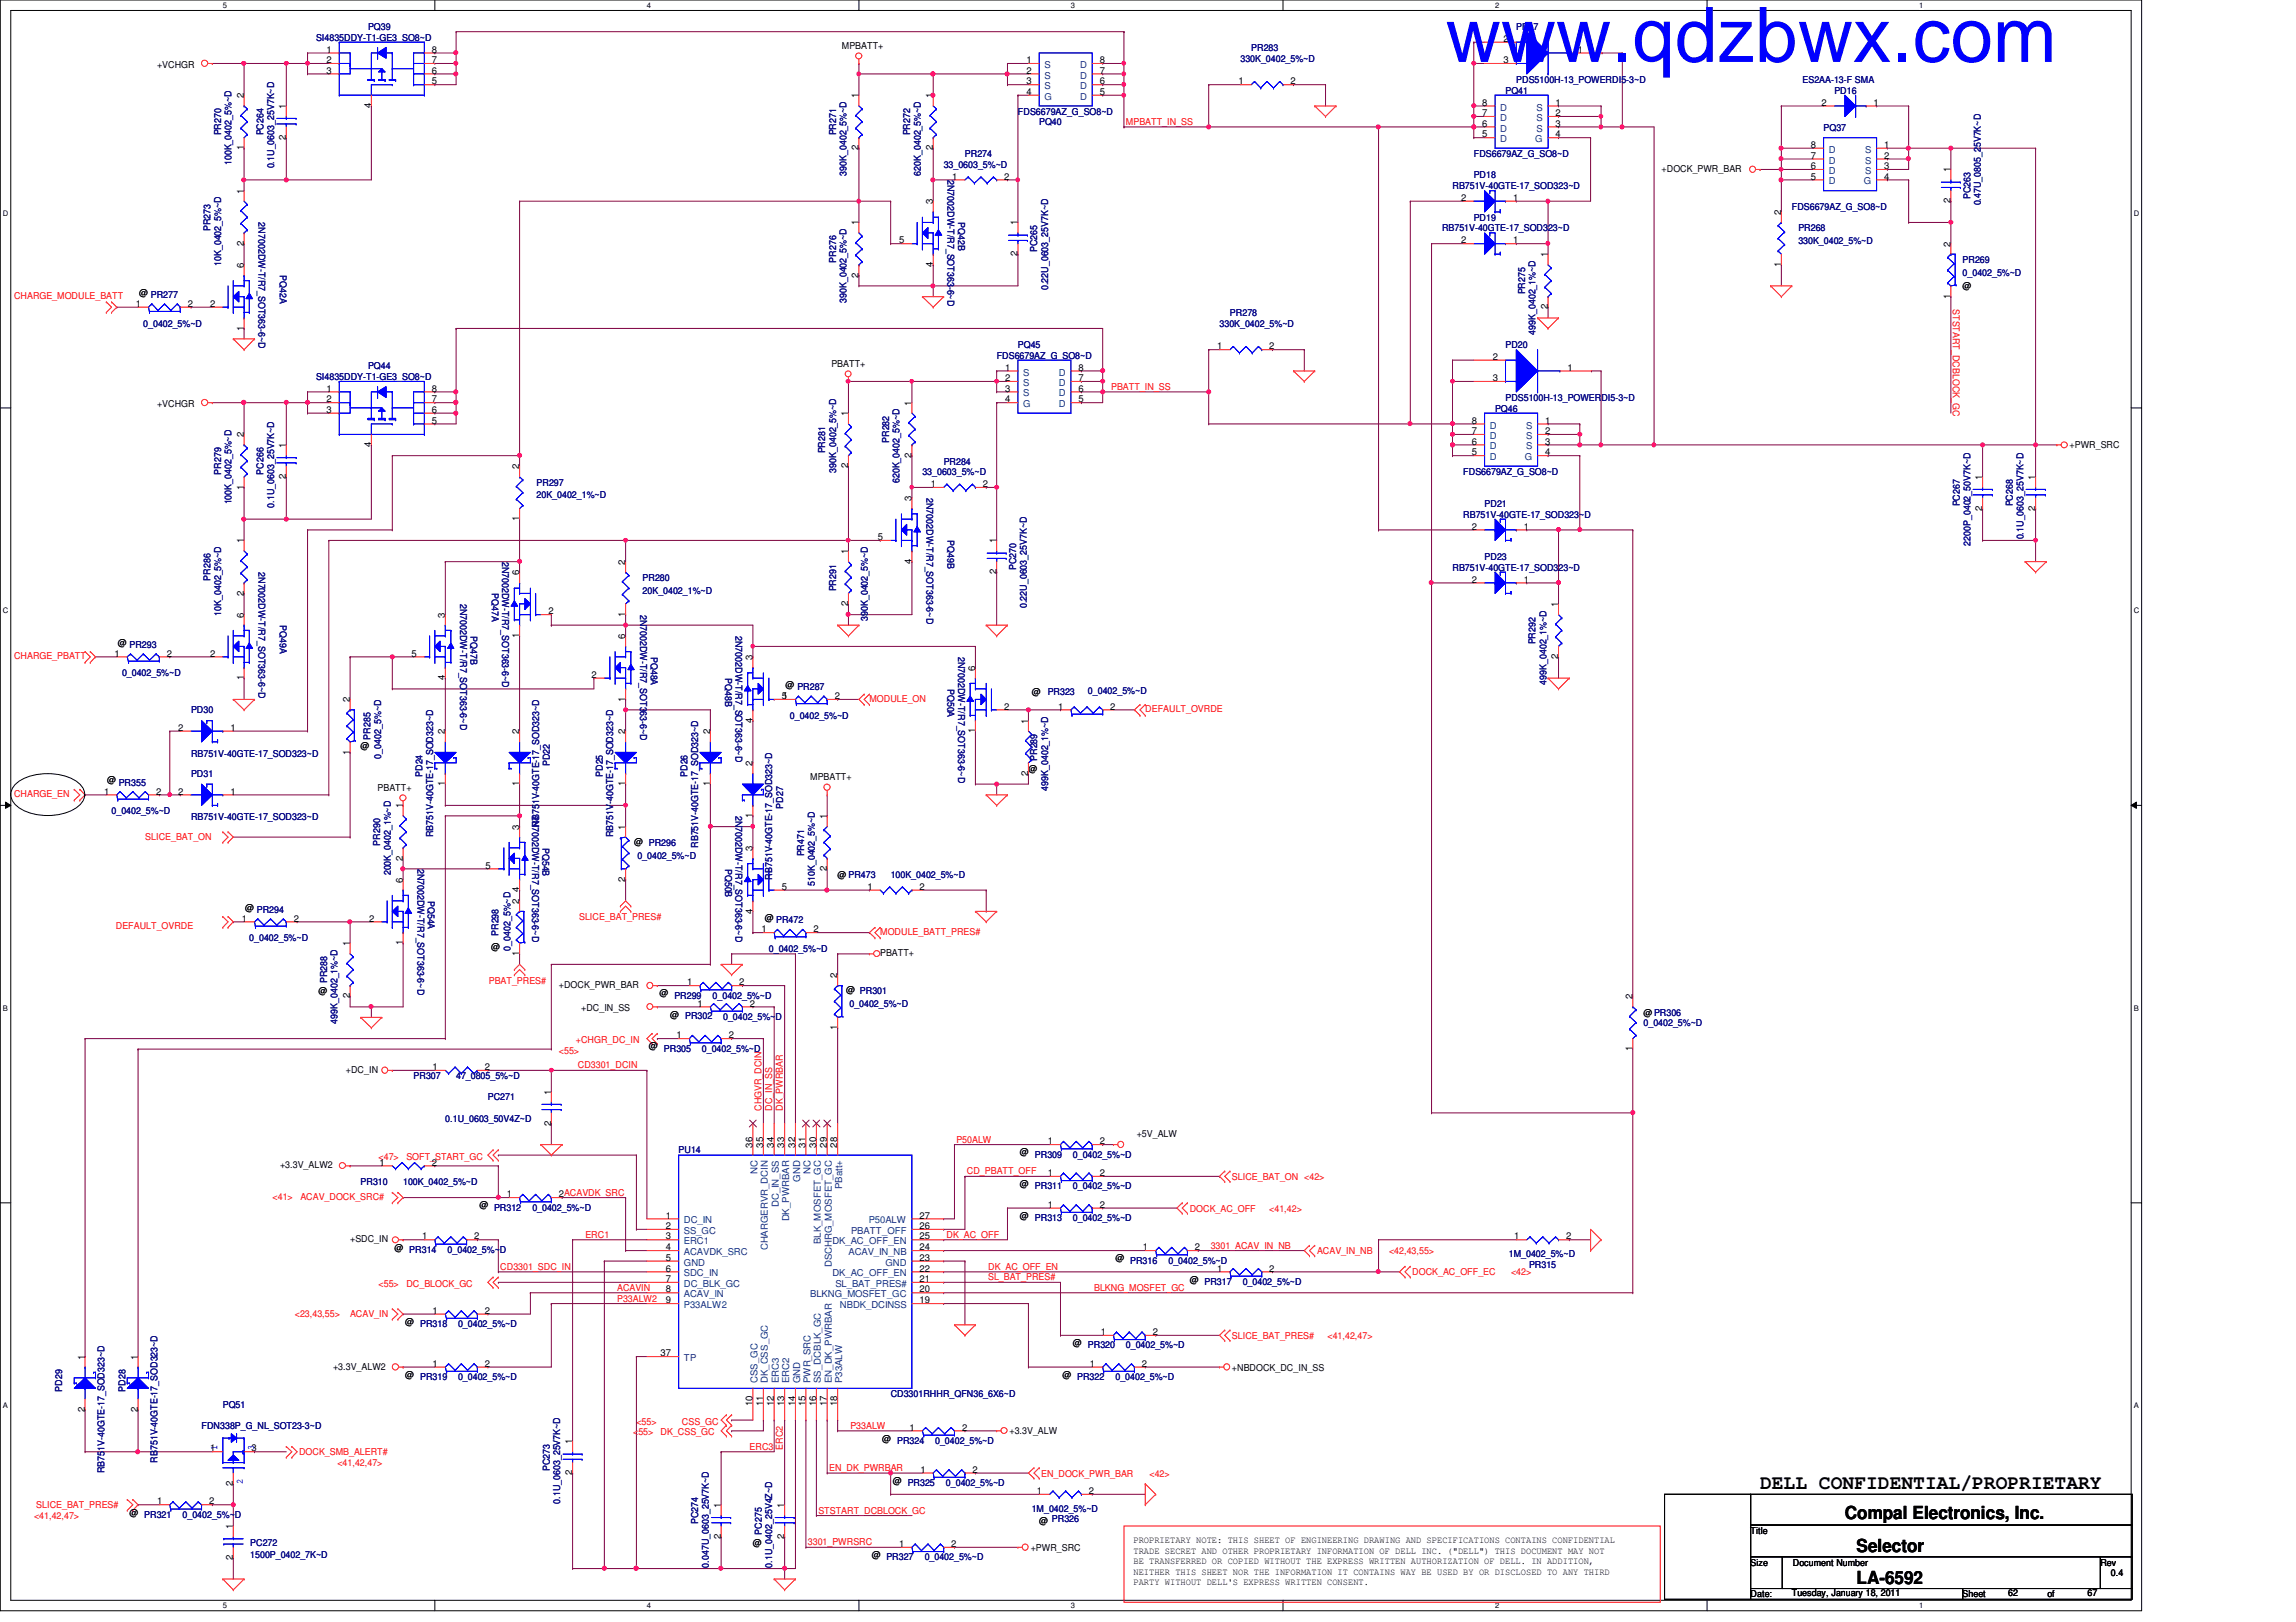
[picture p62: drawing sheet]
<svg xmlns="http://www.w3.org/2000/svg" width="297mm" height="210mm" viewBox="0 0 297 210" stroke-linecap="round" stroke-linejoin="round" font-family="sans-serif">
<defs><g id="words">
<text font-size="9.9" fill="#00f" x="187" y="8">www.qdzbwx.com</text>
<text font-size="2.6" x="227.7" y="192.7">DELL CONFIDENTIAL/PROPRIETARY</text>
<g font-size="2.3">
<text x="238.7" y="196.6">Compal Electronics, Inc.</text>
<text x="240.2" y="200.9">Selector</text>
<text x="240.2" y="205">LA-6592</text>
</g>
<g font-size="1.2" fill="#000080">
<text x="40.9" y="5.2">SI4835DDY-T1-GE3_SO8~D</text>
<text x="47.6" y="3.9">PQ39</text>
<text x="196.2" y="3.9">PD17</text>
<text x="160.5" y="8">330K_0402_5%~D</text>
<text x="161.9" y="6.6">PR283</text>
<text x="196.2" y="10.7">PDS5100H-13_POWERDI5-3~D</text>
<text x="233.2" y="10.7">ES2AA-13-F SMA</text>
<text x="28.6" y="17.5" transform="rotate(-90 28.6 17.5)">PR270</text>
<text x="34.1" y="17.5" transform="rotate(-90 34.1 17.5)">PC264</text>
<text x="108.2" y="17.5" transform="rotate(-90 108.2 17.5)">PR271</text>
<text x="117.8" y="17.5" transform="rotate(-90 117.8 17.5)">PR272</text>
<text x="131.7" y="14.9">FDS6679AZ_G_SO8~D</text>
<text x="134.4" y="16.2">PQ40</text>
<text x="194.8" y="12.1">PQ41</text>
<text x="235.9" y="16.9">PQ37</text>
<text x="237.3" y="12.1">PD16</text>
<text x="30" y="21.4" transform="rotate(-90 30 21.4)">100K_0402_5%~D</text>
<text x="35.5" y="21.8" transform="rotate(-90 35.5 21.8)">0.1U_0603_25V7K~D</text>
<text x="109.5" y="22.7" transform="rotate(-90 109.5 22.7)">390K_0402_5%~D</text>
<text x="119.1" y="22.7" transform="rotate(-90 119.1 22.7)">620K_0402_5%~D</text>
<text x="122.1" y="21.7">33_0603_5%~D</text>
<text x="122.6" y="23.3" transform="rotate(90 122.6 23.3)">2N7002DW-T/R7_SOT363-6~D</text>
<text x="124.8" y="20.3">PR274</text>
<text x="190.7" y="23.1">PD18</text>
<text x="190.7" y="20.3">FDS6679AZ_G_SO8~D</text>
<text x="27.2" y="29.9" transform="rotate(-90 27.2 29.9)">PR273</text>
<text x="33.4" y="28.8" transform="rotate(90 33.4 28.8)">2N7002DW-T/R7_SOT363-6~D</text>
<text x="123.9" y="28.8" transform="rotate(90 123.9 28.8)">PQ42B</text>
<text x="186.6" y="29.9">RB751V-40GTE-17_SOD323~D</text>
<text x="187.9" y="24.4">RB751V-40GTE-17_SOD323~D</text>
<text x="190.7" y="28.6">PD19</text>
<text x="231.8" y="27.2">FDS6679AZ_G_SO8~D</text>
<text x="232.7" y="29.9">PR268</text>
<text x="254.9" y="25.8" transform="rotate(-90 254.9 25.8)">PC263</text>
<text x="256.3" y="26.6" transform="rotate(-90 256.3 26.6)">0.47U_0805_25V7K~D</text>
<text x="28.6" y="34.4" transform="rotate(-90 28.6 34.4)">10K_0402_5%~D</text>
<text x="36.2" y="35.6" transform="rotate(90 36.2 35.6)">PQ42A</text>
<text x="108.2" y="34" transform="rotate(-90 108.2 34)">PR276</text>
<text x="134.2" y="32.6" transform="rotate(-90 134.2 32.6)">PC265</text>
<text x="232.7" y="31.6">330K_0402_5%~D</text>
<text x="253.9" y="34">PR269</text>
<text x="253.9" y="35.7">0_0402_5%~D</text>
<text x="109.5" y="39.2" transform="rotate(-90 109.5 39.2)">390K_0402_5%~D</text>
<text x="135.6" y="37.5" transform="rotate(-90 135.6 37.5)">0.22U_0603_25V7K~D</text>
<text x="159.1" y="40.9">PR278</text>
<text x="197.3" y="38.1" transform="rotate(-90 197.3 38.1)">PR275</text>
<text x="18.5" y="42.3">0_0402_5%~D</text>
<text x="47.6" y="47.8">PQ44</text>
<text x="128.9" y="46.4">FDS6679AZ_G_SO8~D</text>
<text x="131.7" y="45">PQ45</text>
<text x="157.8" y="42.3">330K_0402_5%~D</text>
<text x="194.8" y="45">PD20</text>
<text x="198.7" y="43.3" transform="rotate(-90 198.7 43.3)">499K_0402_1%~D</text>
<text x="40.9" y="49.1">SI4835DDY-T1-GE3_SO8~D</text>
<text x="193.4" y="53.3">PQ46</text>
<text x="194.8" y="51.9">PDS5100H-13_POWERDI5-3~D</text>
<text x="106.8" y="58.7" transform="rotate(-90 106.8 58.7)">PR281</text>
<text x="115" y="57.3" transform="rotate(-90 115 57.3)">PR282</text>
<text x="28.6" y="61.4" transform="rotate(-90 28.6 61.4)">PR279</text>
<text x="30" y="65.3" transform="rotate(-90 30 65.3)">100K_0402_5%~D</text>
<text x="34.1" y="61.4" transform="rotate(-90 34.1 61.4)">PC266</text>
<text x="35.5" y="65.7" transform="rotate(-90 35.5 65.7)">0.1U_0603_25V7K~D</text>
<text x="69.4" y="62.9">PR297</text>
<text x="69.4" y="64.5">20K_0402_1%~D</text>
<text x="108.2" y="61.2" transform="rotate(-90 108.2 61.2)">390K_0402_5%~D</text>
<text x="116.4" y="62.5" transform="rotate(-90 116.4 62.5)">620K_0402_5%~D</text>
<text x="119.3" y="61.5">33_0603_5%~D</text>
<text x="119.8" y="64.4" transform="rotate(90 119.8 64.4)">2N7002DW-T/R7_SOT363-6~D</text>
<text x="122.1" y="60.1">PR284</text>
<text x="189.3" y="61.5">FDS6679AZ_G_SO8~D</text>
<text x="192.1" y="65.6">PD21</text>
<text x="253.5" y="65.5" transform="rotate(-90 253.5 65.5)">PC267</text>
<text x="260.4" y="65.5" transform="rotate(-90 260.4 65.5)">PC268</text>
<text x="122.6" y="69.9" transform="rotate(90 122.6 69.9)">PQ49B</text>
<text x="189.3" y="67">RB751V-40GTE-17_SOD323~D</text>
<text x="254.9" y="70.6" transform="rotate(-90 254.9 70.6)">2200P_0402_50V7K~D</text>
<text x="261.8" y="69.8" transform="rotate(-90 261.8 69.8)">0.1U_0603_25V7K~D</text>
<text x="27.2" y="75.1" transform="rotate(-90 27.2 75.1)">PR286</text>
<text x="33.4" y="74" transform="rotate(90 33.4 74)">2N7002DW-T/R7_SOT363-6~D</text>
<text x="63.6" y="76.8" transform="rotate(90 63.6 76.8)">PQ47A</text>
<text x="65" y="72.7" transform="rotate(90 65 72.7)">2N7002DW-T/R7_SOT363-6~D</text>
<text x="83.1" y="75.2">PR280</text>
<text x="83.1" y="76.8">20K_0402_1%~D</text>
<text x="108.2" y="76.5" transform="rotate(-90 108.2 76.5)">PR291</text>
<text x="131.5" y="73.8" transform="rotate(-90 131.5 73.8)">PC270</text>
<text x="187.9" y="73.8">RB751V-40GTE-17_SOD323~D</text>
<text x="192.1" y="72.4">PD23</text>
<text x="28.6" y="79.7" transform="rotate(-90 28.6 79.7)">10K_0402_5%~D</text>
<text x="36.2" y="80.9" transform="rotate(90 36.2 80.9)">PQ49A</text>
<text x="59.5" y="78.1" transform="rotate(90 59.5 78.1)">2N7002DW-T/R7_SOT363-6~D</text>
<text x="60.9" y="82.3" transform="rotate(90 60.9 82.3)">PQ47B</text>
<text x="82.8" y="79.5" transform="rotate(90 82.8 79.5)">2N7002DW-T/R7_SOT363-6~D</text>
<text x="95.2" y="82.3" transform="rotate(90 95.2 82.3)">2N7002DW-T/R7_SOT363-6~D</text>
<text x="112.3" y="80.3" transform="rotate(-90 112.3 80.3)">390K_0402_5%~D</text>
<text x="132.8" y="78.7" transform="rotate(-90 132.8 78.7)">0.22U_0603_25V7K~D</text>
<text x="198.7" y="83.4" transform="rotate(-90 198.7 83.4)">PR292</text>
<text x="15.8" y="87.5">0_0402_5%~D</text>
<text x="84.2" y="85" transform="rotate(90 84.2 85)">PQ48A</text>
<text x="93.8" y="87.8" transform="rotate(90 93.8 87.8)">PQ48B</text>
<text x="122.6" y="89.2" transform="rotate(90 122.6 89.2)">PQ50A</text>
<text x="123.9" y="85" transform="rotate(90 123.9 85)">2N7002DW-T/R7_SOT363-6~D</text>
<text x="140.8" y="89.9">0_0402_5%~D</text>
<text x="200.1" y="88.6" transform="rotate(-90 200.1 88.6)">499K_0402_1%~D</text>
<text x="24.7" y="92.3">PD30</text>
<text x="47.9" y="95.7" transform="rotate(-90 47.9 95.7)">PR285</text>
<text x="102.2" y="93">0_0402_5%~D</text>
<text x="135.5" y="90">PR323</text>
<text x="24.7" y="100.6">PD31</text>
<text x="24.7" y="98">RB751V-40GTE-17_SOD323~D</text>
<text x="49.3" y="98.2" transform="rotate(-90 49.3 98.2)">0_0402_5%~D</text>
<text x="54.6" y="100.5" transform="rotate(-90 54.6 100.5)">PD24</text>
<text x="71.1" y="99.1" transform="rotate(-90 71.1 99.1)">PD22</text>
<text x="78" y="100.5" transform="rotate(-90 78 100.5)">PD25</text>
<text x="88.9" y="100.5" transform="rotate(-90 88.9 100.5)">PD26</text>
<text x="134.2" y="98.5" transform="rotate(-90 134.2 98.5)">PR289</text>
<text x="14.4" y="105.4">0_0402_5%~D</text>
<text x="24.7" y="106.2">RB751V-40GTE-17_SOD323~D</text>
<text x="68.8" y="105.6" transform="rotate(90 68.8 105.6)">2N7002DW-T/R7_SOT363-6~D</text>
<text x="69.8" y="107" transform="rotate(-90 69.8 107)">RB751V-40GTE-17_SOD323~D</text>
<text x="95.2" y="105.6" transform="rotate(90 95.2 105.6)">2N7002DW-T/R7_SOT363-6~D</text>
<text x="101.3" y="104.6" transform="rotate(-90 101.3 104.6)">PD27</text>
<text x="135.6" y="102.3" transform="rotate(-90 135.6 102.3)">499K_0402_1%~D</text>
<text x="49.2" y="109.4" transform="rotate(-90 49.2 109.4)">PR290</text>
<text x="50.5" y="113.3" transform="rotate(-90 50.5 113.3)">200K_0402_1%~D</text>
<text x="54" y="112.4" transform="rotate(90 54 112.4)">2N7002DW-T/R7_SOT363-6~D</text>
<text x="56" y="108.3" transform="rotate(-90 56 108.3)">RB751V-40GTE-17_SOD323~D</text>
<text x="70.2" y="109.7" transform="rotate(90 70.2 109.7)">PQ54B</text>
<text x="79.3" y="108.3" transform="rotate(-90 79.3 108.3)">RB751V-40GTE-17_SOD323~D</text>
<text x="82.5" y="111.1">0_0402_5%~D</text>
<text x="90.3" y="109.7" transform="rotate(-90 90.3 109.7)">RB751V-40GTE-17_SOD323~D</text>
<text x="93.8" y="112.4" transform="rotate(90 93.8 112.4)">PQ50B</text>
<text x="99.9" y="113.8" transform="rotate(-90 99.9 113.8)">RB751V-40GTE-17_SOD323~D</text>
<text x="104.1" y="110.8" transform="rotate(-90 104.1 110.8)">PR471</text>
<text x="115.2" y="113.6">100K_0402_5%~D</text>
<text x="55.4" y="116.6" transform="rotate(90 55.4 116.6)">PQ54A</text>
<text x="105.4" y="114.6" transform="rotate(-90 105.4 114.6)">510K_0402_5%~D</text>
<text x="32.3" y="121.8">0_0402_5%~D</text>
<text x="64.5" y="121.1" transform="rotate(-90 64.5 121.1)">PR298</text>
<text x="66" y="123" transform="rotate(-90 66 123)">0_0402_5%~D</text>
<text x="99.5" y="123.2">0_0402_5%~D</text>
<text x="42.3" y="127.3" transform="rotate(-90 42.3 127.3)">PR288</text>
<text x="92.2" y="129.2">0_0402_5%~D</text>
<text x="93.6" y="132">0_0402_5%~D</text>
<text x="109.9" y="130.3">0_0402_5%~D</text>
<text x="43.7" y="132.5" transform="rotate(-90 43.7 132.5)">499K_0402_1%~D</text>
<text x="90.8" y="136.1">0_0402_5%~D</text>
<text x="212.6" y="132.8">0_0402_5%~D</text>
<text x="53.5" y="139.7">PR307</text>
<text x="59" y="139.7">47_0805_5%~D</text>
<text x="63.1" y="142.4">PC271</text>
<text x="57.6" y="145.2">0.1U_0603_50V4Z~D</text>
<text x="87.8" y="149.3">PU14</text>
<text x="138.8" y="149.8">0_0402_5%~D</text>
<text x="46.6" y="153.4">PR310</text>
<text x="52.2" y="153.4">100K_0402_5%~D</text>
<text x="138.8" y="153.9">0_0402_5%~D</text>
<text x="68.9" y="156.7">0_0402_5%~D</text>
<text x="138.8" y="158">0_0402_5%~D</text>
<text x="57.9" y="162.1">0_0402_5%~D</text>
<text x="151.2" y="163.5">0_0402_5%~D</text>
<text x="160.8" y="166.3">0_0402_5%~D</text>
<text x="195.2" y="162.7">1M_0402_5%~D</text>
<text x="197.8" y="164.1">PR315</text>
<text x="59.3" y="171.7">0_0402_5%~D</text>
<text x="59.3" y="178.6">0_0402_5%~D</text>
<text x="144.3" y="178.6">0_0402_5%~D</text>
<text x="145.7" y="174.5">0_0402_5%~D</text>
<text x="8" y="180.1" transform="rotate(-90 8 180.1)">PD29</text>
<text x="16.3" y="180.1" transform="rotate(-90 16.3 180.1)">PD28</text>
<text x="26.1" y="184.9">FDN338P_G_NL_SOT23-3~D</text>
<text x="28.8" y="182.2">PQ51</text>
<text x="115.2" y="180.8">CD3301RHHR_QFN36_6X6~D</text>
<text x="13.5" y="190.6" transform="rotate(-90 13.5 190.6)">RB751V-40GTE-17_SOD323~D</text>
<text x="20.4" y="189.3" transform="rotate(-90 20.4 189.3)">RB751V-40GTE-17_SOD323~D</text>
<text x="71.1" y="190.4" transform="rotate(-90 71.1 190.4)">PC273</text>
<text x="121" y="186.9">0_0402_5%~D</text>
<text x="23.6" y="196.4">0_0402_5%~D</text>
<text x="72.5" y="194.6" transform="rotate(-90 72.5 194.6)">0.1U_0603_25V7K~D</text>
<text x="90.3" y="197.2" transform="rotate(-90 90.3 197.2)">PC274</text>
<text x="122.4" y="192.3">0_0402_5%~D</text>
<text x="133.5" y="195.6">1M_0402_5%~D</text>
<text x="32.4" y="200">PC272</text>
<text x="32.4" y="201.6">1500P_0402_7K~D</text>
<text x="91.7" y="202.9" transform="rotate(-90 91.7 202.9)">0.047U_0603_25V7K~D</text>
<text x="98.5" y="198.6" transform="rotate(-90 98.5 198.6)">PC275</text>
<text x="99.9" y="202.9" transform="rotate(-90 99.9 202.9)">0.1U_0402_25V4Z~D</text>
<text x="119.6" y="201.9">0_0402_5%~D</text>
</g>
<g font-size="1.2">
<text x="194.5" y="5.4">2</text>
<text x="20.3" y="8.8">+VCHGR</text>
<text x="42.2" y="9.5">3</text>
<text x="42.2" y="8.2">2</text>
<text x="42.2" y="6.8">1</text>
<text x="55.9" y="9.5">6</text>
<text x="55.9" y="10.9">5</text>
<text x="55.9" y="8.2">7</text>
<text x="55.9" y="6.8">8</text>
<text x="108.9" y="6.3">MPBATT+</text>
<text x="132.8" y="8.2">1</text>
<text x="132.8" y="9.5">2</text>
<text x="132.8" y="10.9">3</text>
<text x="142.3" y="8.2">8</text>
<text x="142.3" y="9.5">7</text>
<text x="142.3" y="10.9">6</text>
<text x="160.2" y="10.9">1</text>
<text x="167" y="10.9">2</text>
<text x="194.5" y="8.2">3</text>
<text x="204.1" y="6.8">1</text>
<text x="31.5" y="12.7" transform="rotate(-90 31.5 12.7)">2</text>
<text x="37" y="14.1" transform="rotate(-90 37 14.1)">1</text>
<text x="48" y="14" transform="rotate(-90 48 14)">4</text>
<text x="111.1" y="12.7" transform="rotate(-90 111.1 12.7)">1</text>
<text x="120.7" y="12.7" transform="rotate(-90 120.7 12.7)">1</text>
<text x="132.8" y="12.3">4</text>
<text x="142.3" y="12.3">5</text>
<text x="191.8" y="13.7">8</text>
<text x="191.8" y="15">7</text>
<text x="191.8" y="16.4">6</text>
<text x="191.8" y="17.8">5</text>
<text x="201.2" y="13.7">1</text>
<text x="201.2" y="15">2</text>
<text x="201.2" y="16.4">3</text>
<text x="201.2" y="17.8">4</text>
<text x="235.7" y="13.7">2</text>
<text x="242.4" y="13.7">1</text>
<text x="31.5" y="19.5" transform="rotate(-90 31.5 19.5)">1</text>
<text x="37" y="18.1" transform="rotate(-90 37 18.1)">2</text>
<text x="111.1" y="19.5" transform="rotate(-90 111.1 19.5)">2</text>
<text x="120.7" y="19.5" transform="rotate(-90 120.7 19.5)">2</text>
<text x="123.2" y="23.2">1</text>
<text x="129.9" y="23.2">2</text>
<text x="215" y="22.3">+DOCK_PWR_BAR</text>
<text x="234.3" y="19.1">8</text>
<text x="234.3" y="20.5">7</text>
<text x="234.3" y="21.9">6</text>
<text x="234.3" y="23.2">5</text>
<text x="243.8" y="19.1">1</text>
<text x="243.8" y="20.5">2</text>
<text x="243.8" y="21.9">3</text>
<text x="243.8" y="23.2">4</text>
<text x="252.3" y="22.3" transform="rotate(-90 252.3 22.3)">1</text>
<text x="31.5" y="25.1" transform="rotate(-90 31.5 25.1)">1</text>
<text x="111.1" y="29.2" transform="rotate(-90 111.1 29.2)">1</text>
<text x="120.7" y="26.5" transform="rotate(-90 120.7 26.5)">3</text>
<text x="131.7" y="29.2" transform="rotate(-90 131.7 29.2)">1</text>
<text x="189" y="26">2</text>
<text x="195.7" y="26">1</text>
<text x="230.4" y="27.8" transform="rotate(-90 230.4 27.8)">2</text>
<text x="252.3" y="26.3" transform="rotate(-90 252.3 26.3)">2</text>
<text x="31.5" y="34.7" transform="rotate(-90 31.5 34.7)">6</text>
<text x="31.5" y="31.8" transform="rotate(-90 31.5 31.8)">2</text>
<text x="111.1" y="35.9" transform="rotate(-90 111.1 35.9)">2</text>
<text x="116.3" y="31.5">5</text>
<text x="120.7" y="34.5" transform="rotate(-90 120.7 34.5)">4</text>
<text x="131.7" y="33.2" transform="rotate(-90 131.7 33.2)">2</text>
<text x="189" y="31.5">2</text>
<text x="195.7" y="31.5">1</text>
<text x="200.2" y="33.3" transform="rotate(-90 200.2 33.3)">1</text>
<text x="230.4" y="34.5" transform="rotate(-90 230.4 34.5)">1</text>
<text x="252.3" y="31.9" transform="rotate(-90 252.3 31.9)">2</text>
<text x="17.6" y="39.7">1</text>
<text x="18" y="38.3">@ PR277</text>
<text x="24.3" y="39.7">2</text>
<text x="27.2" y="39.7">2</text>
<text x="200.2" y="40" transform="rotate(-90 200.2 40)">2</text>
<text x="252.3" y="38.7" transform="rotate(-90 252.3 38.7)">1</text>
<text x="253.9" y="37.3">@</text>
<text x="31.5" y="42.8" transform="rotate(-90 31.5 42.8)">1</text>
<text x="107.6" y="47.5">PBATT+</text>
<text x="130" y="48">1</text>
<text x="139.5" y="48">8</text>
<text x="157.5" y="45.2">1</text>
<text x="164.2" y="45.2">2</text>
<text x="193.1" y="46.6">2</text>
<text x="202.8" y="48">1</text>
<text x="20.3" y="52.7">+VCHGR</text>
<text x="42.2" y="53.4">3</text>
<text x="42.2" y="52.1">2</text>
<text x="42.2" y="50.7">1</text>
<text x="55.9" y="53.4">6</text>
<text x="55.9" y="52.1">7</text>
<text x="55.9" y="50.7">8</text>
<text x="109.7" y="53.9" transform="rotate(-90 109.7 53.9)">1</text>
<text x="117.9" y="52.5" transform="rotate(-90 117.9 52.5)">1</text>
<text x="130" y="49.3">2</text>
<text x="130" y="50.7">3</text>
<text x="130" y="52.1">4</text>
<text x="139.5" y="49.3">7</text>
<text x="139.5" y="50.7">6</text>
<text x="139.5" y="52.1">5</text>
<text x="193.1" y="49.3">3</text>
<text x="31.5" y="56.6" transform="rotate(-90 31.5 56.6)">2</text>
<text x="37" y="58" transform="rotate(-90 37 58)">1</text>
<text x="48" y="57.9" transform="rotate(-90 48 57.9)">4</text>
<text x="55.9" y="54.8">5</text>
<text x="117.9" y="59.2" transform="rotate(-90 117.9 59.2)">2</text>
<text x="190.4" y="54.8">8</text>
<text x="190.4" y="56.2">7</text>
<text x="190.4" y="57.5">6</text>
<text x="190.4" y="58.9">5</text>
<text x="199.9" y="54.8">1</text>
<text x="199.9" y="56.2">2</text>
<text x="199.9" y="57.5">3</text>
<text x="199.9" y="58.9">4</text>
<text x="267.8" y="58">+PWR_SRC</text>
<text x="31.5" y="63.4" transform="rotate(-90 31.5 63.4)">1</text>
<text x="37" y="62" transform="rotate(-90 37 62)">2</text>
<text x="67.2" y="60.7" transform="rotate(-90 67.2 60.7)">2</text>
<text x="109.7" y="60.6" transform="rotate(-90 109.7 60.6)">2</text>
<text x="117.9" y="64.9" transform="rotate(-90 117.9 64.9)">3</text>
<text x="120.4" y="63">1</text>
<text x="127.2" y="63">2</text>
<text x="256.5" y="62.1" transform="rotate(-90 256.5 62.1)">1</text>
<text x="263.3" y="62.1" transform="rotate(-90 263.3 62.1)">1</text>
<text x="31.5" y="70.3" transform="rotate(-90 31.5 70.3)">1</text>
<text x="67.2" y="67.5" transform="rotate(-90 67.2 67.5)">1</text>
<text x="109.7" y="71.7" transform="rotate(-90 109.7 71.7)">1</text>
<text x="113.6" y="69.9">5</text>
<text x="128.9" y="70.3" transform="rotate(-90 128.9 70.3)">1</text>
<text x="190.4" y="68.5">2</text>
<text x="197.1" y="68.5">1</text>
<text x="256.5" y="66.1" transform="rotate(-90 256.5 66.1)">2</text>
<text x="263.3" y="66.1" transform="rotate(-90 263.3 66.1)">2</text>
<text x="31.5" y="77.1" transform="rotate(-90 31.5 77.1)">2</text>
<text x="67.2" y="74.5" transform="rotate(-90 67.2 74.5)">6</text>
<text x="80.9" y="73.1" transform="rotate(-90 80.9 73.1)">2</text>
<text x="117.9" y="72.9" transform="rotate(-90 117.9 72.9)">4</text>
<text x="128.9" y="74.3" transform="rotate(-90 128.9 74.3)">2</text>
<text x="190.4" y="75.4">2</text>
<text x="197.1" y="75.4">1</text>
<text x="15.2" y="83.6">@ PR293</text>
<text x="31.5" y="79.9" transform="rotate(-90 31.5 79.9)">6</text>
<text x="57.6" y="79.9" transform="rotate(-90 57.6 79.9)">3</text>
<text x="67.2" y="82.5" transform="rotate(-90 67.2 82.5)">1</text>
<text x="70.9" y="79.5">2</text>
<text x="80.9" y="82.7" transform="rotate(-90 80.9 82.7)">6</text>
<text x="80.9" y="79.8" transform="rotate(-90 80.9 79.8)">1</text>
<text x="109.7" y="78.4" transform="rotate(-90 109.7 78.4)">2</text>
<text x="201.6" y="78.6" transform="rotate(-90 201.6 78.6)">1</text>
<text x="14.8" y="85">1</text>
<text x="21.6" y="85">2</text>
<text x="27.2" y="85">2</text>
<text x="31.5" y="88.1" transform="rotate(-90 31.5 88.1)">1</text>
<text x="53.3" y="85">5</text>
<text x="57.6" y="88.1" transform="rotate(-90 57.6 88.1)">4</text>
<text x="76.5" y="87.7">2</text>
<text x="97.4" y="85.4" transform="rotate(-90 97.4 85.4)">3</text>
<text x="101.6" y="89">@ PR287</text>
<text x="126.1" y="86.8" transform="rotate(-90 126.1 86.8)">6</text>
<text x="201.6" y="85.3" transform="rotate(-90 201.6 85.3)">2</text>
<text x="23.1" y="94.6">2</text>
<text x="29.8" y="94.6">1</text>
<text x="45.3" y="90.9" transform="rotate(-90 45.3 90.9)">2</text>
<text x="57.6" y="95" transform="rotate(-90 57.6 95)">2</text>
<text x="67.2" y="95" transform="rotate(-90 67.2 95)">2</text>
<text x="80.9" y="95" transform="rotate(-90 80.9 95)">2</text>
<text x="80.9" y="90.8" transform="rotate(-90 80.9 90.8)">1</text>
<text x="91.9" y="95" transform="rotate(-90 91.9 95)">2</text>
<text x="97.4" y="93.5" transform="rotate(-90 97.4 93.5)">4</text>
<text x="101.1" y="90.5">5</text>
<text x="101.3" y="90.5">1</text>
<text x="108" y="90.5">2</text>
<text x="126.1" y="94.9" transform="rotate(-90 126.1 94.9)">1</text>
<text x="129.9" y="91.8">2</text>
<text x="133" y="93.6" transform="rotate(-90 133 93.6)">1</text>
<text x="133.5" y="90">@</text>
<text x="136.9" y="91.8">1</text>
<text x="143.6" y="91.8">2</text>
<text x="13.9" y="101.4">@ PR355</text>
<text x="45.3" y="97.7" transform="rotate(-90 45.3 97.7)">1</text>
<text x="46.6" y="97">@</text>
<text x="57.6" y="101.8" transform="rotate(-90 57.6 101.8)">1</text>
<text x="67.2" y="101.8" transform="rotate(-90 67.2 101.8)">1</text>
<text x="80.9" y="101.8" transform="rotate(-90 80.9 101.8)">1</text>
<text x="91.9" y="101.8" transform="rotate(-90 91.9 101.8)">1</text>
<text x="97.4" y="99.1" transform="rotate(-90 97.4 99.1)">2</text>
<text x="104.8" y="101">MPBATT+</text>
<text x="133" y="100.4" transform="rotate(-90 133 100.4)">2</text>
<text x="133.1" y="99.9">@</text>
<text x="13.5" y="102.8">1</text>
<text x="20.2" y="102.8">2</text>
<text x="23.1" y="102.8">2</text>
<text x="29.8" y="102.8">1</text>
<text x="48.8" y="102.4">PBATT+</text>
<text x="52.1" y="104.6" transform="rotate(-90 52.1 104.6)">1</text>
<text x="67.2" y="107.4" transform="rotate(-90 67.2 107.4)">3</text>
<text x="80.9" y="107.4" transform="rotate(-90 80.9 107.4)">1</text>
<text x="97.4" y="105.9" transform="rotate(-90 97.4 105.9)">1</text>
<text x="107" y="106" transform="rotate(-90 107 106)">1</text>
<text x="52.1" y="111.4" transform="rotate(-90 52.1 111.4)">2</text>
<text x="62.8" y="112.4">5</text>
<text x="82" y="109.3">@ PR296</text>
<text x="97.4" y="110.1" transform="rotate(-90 97.4 110.1)">3</text>
<text x="107" y="112.7" transform="rotate(-90 107 112.7)">2</text>
<text x="108.4" y="113.6">@ PR473</text>
<text x="31.3" y="119.3">1</text>
<text x="31.7" y="117.9">@ PR294</text>
<text x="38" y="119.3">2</text>
<text x="47.7" y="119.3">2</text>
<text x="52.1" y="114.2" transform="rotate(-90 52.1 114.2)">6</text>
<text x="67.2" y="117" transform="rotate(-90 67.2 117)">2</text>
<text x="67.2" y="115.5" transform="rotate(-90 67.2 115.5)">4</text>
<text x="80.9" y="114.1" transform="rotate(-90 80.9 114.1)">2</text>
<text x="97.4" y="118.2" transform="rotate(-90 97.4 118.2)">4</text>
<text x="98.9" y="119.2">@ PR472</text>
<text x="101.1" y="115.1">5</text>
<text x="112.2" y="115.1">1</text>
<text x="119" y="115.1">2</text>
<text x="45.3" y="122.5" transform="rotate(-90 45.3 122.5)">1</text>
<text x="52.1" y="122.3" transform="rotate(-90 52.1 122.3)">1</text>
<text x="63.5" y="122.9">@</text>
<text x="67.2" y="123.7" transform="rotate(-90 67.2 123.7)">1</text>
<text x="98.5" y="120.6">1</text>
<text x="105.2" y="120.6">2</text>
<text x="113.9" y="123.7">PBATT+</text>
<text x="41.2" y="128.7">@</text>
<text x="45.3" y="129.2" transform="rotate(-90 45.3 129.2)">2</text>
<text x="72.3" y="127.8">+DOCK_PWR_BAR</text>
<text x="75.2" y="130.9">+DC_IN_SS</text>
<text x="85.3" y="128.9">@ PR299</text>
<text x="86.7" y="131.7">@ PR302</text>
<text x="88.9" y="127.5">1</text>
<text x="90.3" y="130.3">1</text>
<text x="95.6" y="127.5">2</text>
<text x="97" y="130.3">2</text>
<text x="108.3" y="126.6" transform="rotate(-90 108.3 126.6)">2</text>
<text x="109.5" y="128.6">@ PR301</text>
<text x="211.2" y="129.3" transform="rotate(-90 211.2 129.3)">2</text>
<text x="212.6" y="131.4">@PR306</text>
<text x="83.9" y="135.8">@ PR305</text>
<text x="87.5" y="134.4">1</text>
<text x="94.3" y="134.4">2</text>
<text x="108.3" y="133.3" transform="rotate(-90 108.3 133.3)">1</text>
<text x="211.2" y="136.1" transform="rotate(-90 211.2 136.1)">1</text>
<text x="44.7" y="138.9">+DC_IN</text>
<text x="56" y="138.5">1</text>
<text x="62.7" y="138.5">2</text>
<text x="71.3" y="141.6" transform="rotate(-90 71.3 141.6)">1</text>
<text x="71.3" y="145.7" transform="rotate(-90 71.3 145.7)">2</text>
<text x="97.4" y="148.5" transform="rotate(-90 97.4 148.5)">36</text>
<text x="98.7" y="148.5" transform="rotate(-90 98.7 148.5)">35</text>
<text x="100.1" y="148.5" transform="rotate(-90 100.1 148.5)">34</text>
<text x="101.5" y="148.5" transform="rotate(-90 101.5 148.5)">33</text>
<text x="102.9" y="148.5" transform="rotate(-90 102.9 148.5)">32</text>
<text x="104.2" y="148.5" transform="rotate(-90 104.2 148.5)">31</text>
<text x="105.6" y="148.5" transform="rotate(-90 105.6 148.5)">30</text>
<text x="107" y="148.5" transform="rotate(-90 107 148.5)">29</text>
<text x="108.3" y="148.5" transform="rotate(-90 108.3 148.5)">28</text>
<text x="131.9" y="149.5">@ PR309</text>
<text x="135.5" y="148.1">1</text>
<text x="142.3" y="148.1">2</text>
<text x="147.1" y="147.2">+5V_ALW</text>
<text x="36.2" y="151.2">+3.3V_ALW2</text>
<text x="49.1" y="150.8">1</text>
<text x="55.9" y="150.8">2</text>
<text x="65.6" y="154.9">1</text>
<text x="72.3" y="154.9">2ACAVDK_SRC</text>
<text x="131.9" y="153.6">@ PR311</text>
<text x="135.5" y="152.2">1</text>
<text x="142.3" y="152.2">2</text>
<text x="45.3" y="160.8">+SDC_IN</text>
<text x="51.1" y="161.9">@ PR314</text>
<text x="54.6" y="160.4">1</text>
<text x="61.3" y="160.4">2</text>
<text x="62" y="156.4">@ PR312</text>
<text x="86.1" y="157.7">1</text>
<text x="86.1" y="159">2</text>
<text x="86.1" y="160.4">3</text>
<text x="86.1" y="161.8">4</text>
<text x="119" y="161.8">24</text>
<text x="119" y="160.4">25</text>
<text x="119" y="159">26</text>
<text x="119" y="157.7">27</text>
<text x="131.9" y="157.8">@ PR313</text>
<text x="135.5" y="156.3">1</text>
<text x="142.3" y="156.3">2</text>
<text x="147.9" y="161.8">1</text>
<text x="154.6" y="161.8">2</text>
<text x="195.9" y="160.4">1</text>
<text x="202.6" y="160.4">2</text>
<text x="86.1" y="163.2">5</text>
<text x="86.1" y="164.5">6</text>
<text x="86.1" y="165.9">7</text>
<text x="86.1" y="167.3">8</text>
<text x="119" y="167.3">20</text>
<text x="119" y="165.9">21</text>
<text x="119" y="164.5">22</text>
<text x="119" y="163.2">23</text>
<text x="144.3" y="163.2">@ PR316</text>
<text x="153.9" y="166">@ PR317</text>
<text x="157.5" y="164.5">1</text>
<text x="164.2" y="164.5">2</text>
<text x="52.4" y="171.5">@ PR318</text>
<text x="56" y="170">1</text>
<text x="62.7" y="170">2</text>
<text x="86.1" y="168.7">9</text>
<text x="119" y="168.7">19</text>
<text x="142.4" y="172.8">1</text>
<text x="149.1" y="172.8">2</text>
<text x="11" y="175.9" transform="rotate(-90 11 175.9)">1</text>
<text x="17.8" y="175.9" transform="rotate(-90 17.8 175.9)">1</text>
<text x="43.1" y="177.2">+3.3V_ALW2</text>
<text x="52.4" y="178.4">@ PR319</text>
<text x="56" y="176.9">1</text>
<text x="62.7" y="176.9">2</text>
<text x="85.5" y="175.5">37</text>
<text x="137.5" y="178.4">@ PR322</text>
<text x="138.8" y="174.2">@ PR320</text>
<text x="141" y="176.9">1</text>
<text x="147.7" y="176.9">2</text>
<text x="159.4" y="177.4">+NBDOCK_DC_IN_SS</text>
<text x="11" y="182.7" transform="rotate(-90 11 182.7)">2</text>
<text x="17.8" y="182.7" transform="rotate(-90 17.8 182.7)">2</text>
<text x="97.4" y="182" transform="rotate(-90 97.4 182)">10</text>
<text x="98.7" y="182" transform="rotate(-90 98.7 182)">11</text>
<text x="100.1" y="182" transform="rotate(-90 100.1 182)">12</text>
<text x="101.5" y="182" transform="rotate(-90 101.5 182)">13</text>
<text x="102.9" y="182" transform="rotate(-90 102.9 182)">14</text>
<text x="104.2" y="182" transform="rotate(-90 104.2 182)">15</text>
<text x="105.6" y="182" transform="rotate(-90 105.6 182)">16</text>
<text x="107" y="182" transform="rotate(-90 107 182)">17</text>
<text x="108.3" y="182" transform="rotate(-90 108.3 182)">18</text>
<text x="117.7" y="185.1">1</text>
<text x="124.5" y="185.1">2</text>
<text x="130.6" y="185.6">+3.3V_ALW</text>
<text x="27.2" y="187.8">1</text>
<text x="74" y="190.9" transform="rotate(-90 74 190.9)">2</text>
<text x="74" y="186.9" transform="rotate(-90 74 186.9)">1</text>
<text x="114.1" y="186.6">@ PR324</text>
<text x="119.1" y="190.6">1</text>
<text x="125.8" y="190.6">2</text>
<text x="16.8" y="196.2">@ PR321</text>
<text x="20.3" y="194.7">1</text>
<text x="27" y="194.7">2</text>
<text x="30.1" y="197.9" transform="rotate(-90 30.1 197.9)">1</text>
<text x="30.1" y="192.3" transform="rotate(-90 30.1 192.3)">2</text>
<text x="93.3" y="195.2" transform="rotate(-90 93.3 195.2)">1</text>
<text x="101.5" y="195.2" transform="rotate(-90 101.5 195.2)">1</text>
<text x="115.5" y="192.1">@ PR325</text>
<text x="134.2" y="193.3">1</text>
<text x="134.4" y="197.3">@ PR326</text>
<text x="140.9" y="193.3">2</text>
<text x="30.1" y="201.9" transform="rotate(-90 30.1 201.9)">2</text>
<text x="93.3" y="199.1" transform="rotate(-90 93.3 199.1)">2</text>
<text x="97.4" y="200">@</text>
<text x="101.5" y="199.1" transform="rotate(-90 101.5 199.1)">2</text>
<text x="112.8" y="201.6">@ PR327</text>
<text x="116.3" y="200.2">1</text>
<text x="123.1" y="200.2">2</text>
<text x="133.3" y="200.7">+PWR_SRC</text>
<text x="146.6" y="199.7">PROPRIETARY NOTE: THIS SHEET OF ENGINEERING DRAWING AND SPECIFICATIONS CONTAINS CONFIDENTIAL</text>
<text x="146.6" y="201.1">TRADE SECRET AND OTHER PROPRIETARY INFORMATION OF DELL INC. (&quot;DELL&quot;) THIS DOCUMENT MAY NOT</text>
<text x="146.6" y="202.4">BE TRANSFERRED OR COPIED WITHOUT THE EXPRESS WRITTEN AUTHORIZATION OF DELL. IN ADDITION,</text>
<text x="146.6" y="203.8">NEITHER THIS SHEET NOR THE INFORMATION IT CONTAINS WAY BE USED BY OR DISCLOSED TO ANY THIRD</text>
<text x="226.5" y="198.5">Title</text>
<text x="226.5" y="202.6">Size</text>
<text x="231.9" y="202.6">Document Number</text>
<text x="271.7" y="202.6">Rev</text>
<text x="146.6" y="205.1">PARTY WITHOUT DELL'S EXPRESS WRITTEN CONSENT.</text>
<text x="226.5" y="206.7">Date:</text>
<text x="231.8" y="206.6">Tuesday, January 18, 2011</text>
<text x="253.9" y="206.7">Sheet</text>
<text x="259.8" y="206.6">62</text>
<text x="264.9" y="206.7">of</text>
<text x="270.1" y="206.6">67</text>
<text x="273.1" y="204">0.4</text>
</g>
<g font-size="1.2" fill="#004080">
<text x="135.1" y="8.8">S</text>
<text x="135.1" y="10.2">S</text>
<text x="135.1" y="11.6">S</text>
<text x="139.7" y="8.8">D</text>
<text x="139.7" y="10.2">D</text>
<text x="139.7" y="11.6">D</text>
<text x="135.1" y="12.9">G</text>
<text x="139.7" y="12.9">D</text>
<text x="194.1" y="14.3">D</text>
<text x="194.1" y="15.7">D</text>
<text x="194.1" y="17">D</text>
<text x="198.8" y="14.3">S</text>
<text x="198.8" y="15.7">S</text>
<text x="198.8" y="17">S</text>
<text x="194.1" y="18.4">D</text>
<text x="198.6" y="18.4">G</text>
<text x="236.6" y="19.8">D</text>
<text x="236.6" y="21.2">D</text>
<text x="236.6" y="22.5">D</text>
<text x="236.6" y="23.9">D</text>
<text x="241.1" y="23.9">G</text>
<text x="241.3" y="19.8">S</text>
<text x="241.3" y="21.2">S</text>
<text x="241.3" y="22.5">S</text>
<text x="132.4" y="48.6">S</text>
<text x="132.4" y="50">S</text>
<text x="132.4" y="51.3">S</text>
<text x="132.4" y="52.7">G</text>
<text x="137" y="48.6">D</text>
<text x="137" y="50">D</text>
<text x="137" y="51.3">D</text>
<text x="137" y="52.7">D</text>
<text x="192.7" y="55.5">D</text>
<text x="192.7" y="56.8">D</text>
<text x="192.7" y="58.2">D</text>
<text x="192.7" y="59.6">D</text>
<text x="197.3" y="59.6">G</text>
<text x="197.4" y="55.5">S</text>
<text x="197.4" y="56.8">S</text>
<text x="197.4" y="58.2">S</text>
<text x="98" y="151.9" transform="rotate(-90 98 151.9)">NC</text>
<text x="103.5" y="152.9" transform="rotate(-90 103.5 152.9)">GND</text>
<text x="104.9" y="151.9" transform="rotate(-90 104.9 151.9)">NC</text>
<text x="109" y="153.9" transform="rotate(-90 109 153.9)">PBatt+</text>
<text x="88.5" y="158.3">DC_IN</text>
<text x="88.5" y="159.7">SS_GC</text>
<text x="88.5" y="161">ERC1</text>
<text x="99.4" y="161.8" transform="rotate(-90 99.4 161.8)">CHARGERVR_DCIN</text>
<text x="100.7" y="156.2" transform="rotate(-90 100.7 156.2)">DC_IN_SS</text>
<text x="102.1" y="158.1" transform="rotate(-90 102.1 158.1)">DK_PWRBAR</text>
<text x="106.2" y="161" transform="rotate(-90 106.2 161)">BLK_MOSFET_GC</text>
<text x="107.7" y="161">DK_AC_OFF_EN</text>
<text x="110.1" y="159.7">PBATT_OFF</text>
<text x="112.4" y="158.3">P50ALW</text>
<text x="88.5" y="162.4">ACAVDK_SRC</text>
<text x="88.5" y="163.8">GND</text>
<text x="88.5" y="165.2">SDC_IN</text>
<text x="88.5" y="166.5">DC_BLK_GC</text>
<text x="88.5" y="167.9">ACAV_IN</text>
<text x="104.8" y="167.9">BLKNG_MOSFET_GC</text>
<text x="107.6" y="164" transform="rotate(-90 107.6 164)">DSCHRG_MOSFET_GC</text>
<text x="107.7" y="165.2">DK_AC_OFF_EN</text>
<text x="108.1" y="166.5">SL_BAT_PRES#</text>
<text x="109.8" y="162.4">ACAV_IN_NB</text>
<text x="114.6" y="163.8">GND</text>
<text x="88.5" y="169.3">P33ALW2</text>
<text x="108.7" y="169.3">NBDK_DCINSS</text>
<text x="88.5" y="176.1">TP</text>
<text x="98" y="179" transform="rotate(-90 98 179)">CSS_GC</text>
<text x="99.4" y="179" transform="rotate(-90 99.4 179)">DK_CSS_GC</text>
<text x="100.7" y="179" transform="rotate(-90 100.7 179)">ERC3</text>
<text x="102.1" y="179" transform="rotate(-90 102.1 179)">ERC2</text>
<text x="103.5" y="179" transform="rotate(-90 103.5 179)">GND</text>
<text x="104.9" y="179" transform="rotate(-90 104.9 179)">PWR_SRC</text>
<text x="106.2" y="179" transform="rotate(-90 106.2 179)">SS_DCBLK_GC</text>
<text x="107.6" y="179" transform="rotate(-90 107.6 179)">EN_DK_PWRBAR</text>
<text x="109" y="179" transform="rotate(-90 109 179)">P33ALW</text>
</g>
<g font-size="1.2" fill="#f00">
<text x="145.7" y="16.2">MPBATT_IN_SS</text>
<text x="1.8" y="38.7">CHARGE_MODULE_BATT</text>
<text x="252.6" y="40" transform="rotate(90 252.6 40)">STSTART_DCBLOCK_GC</text>
<text x="143.8" y="50.5">PBATT_IN_SS</text>
<text x="1.8" y="85.3">CHARGE_PBATT</text>
<text x="112.5" y="90.8">MODULE_ON</text>
<text x="148.2" y="92.2">DEFAULT_OVRDE</text>
<text x="1.8" y="103.2">CHARGE_EN</text>
<text x="18.8" y="108.7">SLICE_BAT_ON</text>
<text x="74.9" y="119.1">SLICE_BAT_PRES#</text>
<text x="15" y="120.2">DEFAULT_OVRDE</text>
<text x="113.9" y="121">MODULE_BATT_PRES#</text>
<text x="63.2" y="127.3">PBAT_PRES#</text>
<text x="72.3" y="136.4">&lt;55&gt;</text>
<text x="74.5" y="135">+CHGR_DC_IN</text>
<text x="74.8" y="138.3">CD3301_DCIN</text>
<text x="98.5" y="143.8" transform="rotate(-90 98.5 143.8)">CHGVR_DCIN</text>
<text x="99.9" y="143.8" transform="rotate(-90 99.9 143.8)">DC_IN_SS</text>
<text x="101.3" y="143.8" transform="rotate(-90 101.3 143.8)">DK_PWRBAR</text>
<text x="123.7" y="147.9">P50ALW</text>
<text x="35.3" y="155.3">&lt;41&gt;</text>
<text x="38.9" y="155.3">ACAV_DOCK_SRC#</text>
<text x="49" y="150.1">&lt;47&gt;</text>
<text x="52.6" y="150.1">SOFT_START_GC</text>
<text x="125.1" y="152">CD_PBATT_OFF</text>
<text x="159.4" y="152.7">SLICE_BAT_ON &lt;42&gt;</text>
<text x="75.7" y="160.2">ERC1</text>
<text x="122.5" y="160.2">DK_AC_OFF</text>
<text x="153.9" y="156.8">DOCK_AC_OFF</text>
<text x="156.6" y="161.6">3301_ACAV_IN_NB</text>
<text x="164.2" y="156.8">&lt;41,42&gt;</text>
<text x="49" y="166.5">&lt;55&gt;</text>
<text x="52.6" y="166.5">DC_BLOCK_GC</text>
<text x="64.7" y="164.3">CD3301_SDC_IN</text>
<text x="79.8" y="167">ACAVIN</text>
<text x="127.8" y="165.7">SL_BAT_PRES#</text>
<text x="127.8" y="164.3">DK_AC_OFF_EN</text>
<text x="141.6" y="167">BLKNG_MOSFET_GC</text>
<text x="170.4" y="162.3">ACAV_IN_NB</text>
<text x="179.7" y="162.3">&lt;42,43,55&gt;</text>
<text x="182.7" y="165">DOCK_AC_OFF_EC</text>
<text x="195.5" y="165">&lt;42&gt;</text>
<text x="38.1" y="170.4">&lt;23,43,55&gt;</text>
<text x="45.3" y="170.4">ACAV_IN</text>
<text x="79.8" y="168.4">P33ALW2</text>
<text x="159.4" y="173.3">SLICE_BAT_PRES#</text>
<text x="171.7" y="173.3">&lt;41,42,47&gt;</text>
<text x="81.9" y="185.8">&lt;55&gt;</text>
<text x="82.3" y="184.4">&lt;55&gt;</text>
<text x="85.5" y="185.8">DK_CSS_GC</text>
<text x="88.2" y="184.4">CSS_GC</text>
<text x="110" y="184.9">P33ALW</text>
<text x="38.7" y="188.3">DOCK_SMB_ALERT#</text>
<text x="43.6" y="189.7">&lt;41,42,47&gt;</text>
<text x="97" y="187.6">ERC3</text>
<text x="101.3" y="187.6" transform="rotate(-90 101.3 187.6)">ERC2</text>
<text x="107.3" y="190.4">EN_DK_PWRBAR</text>
<text x="134.7" y="191.1">EN_DOCK_PWR_BAR</text>
<text x="148.7" y="191.1">&lt;42&gt;</text>
<text x="4.4" y="196.6">&lt;41,42,47&gt;</text>
<text x="4.7" y="195.2">SLICE_BAT_PRES#</text>
<text x="105.9" y="195.9">STSTART_DCBLOCK_GC</text>
<text x="104.5" y="200">3301_PWRSRC</text>
</g>
<g font-size="1.2" fill="#00f">
<text x="28.1" y="187.6" transform="rotate(-90 28.1 187.6)">1</text>
<text x="32.9" y="187.6" transform="rotate(-90 32.9 187.6)">3</text>
<text x="31.4" y="192" transform="rotate(-90 31.4 192)">2</text>
</g>
<g font-size="1">
<text x="28.8" y="1">5</text>
<text x="83.7" y="1">4</text>
<text x="138.6" y="1">3</text>
<text x="193.4" y="1">2</text>
<text x="248.3" y="1">1</text>
<text x=".4" y="27.9">D</text>
<text x="276.1" y="27.9">D</text>
<text x=".4" y="79.4">C</text>
<text x="276.1" y="79.4">C</text>
<text x=".4" y="130.8">B</text>
<text x="276.1" y="130.8">B</text>
<text x=".4" y="182.2">A</text>
<text x="276.1" y="182.2">A</text>
<text x="28.8" y="208.1">5</text>
<text x="83.7" y="208.1">4</text>
<text x="138.6" y="208.1">3</text>
<text x="193.4" y="208.1">2</text>
<text x="248.3" y="208.1">1</text>
</g>
</g></defs>
<path d="M0 0h277.1v208.4h-277.1zM1.4 1.4h274.3v205.7h-274.3z" fill="none" stroke="#000" stroke-width=".13"/>
<g fill="#fff">
<path d="M28.8 .1h.6v1.1h-.6z"/>
<path d="M28.8 207.2h.6v1.1h-.6z"/>
</g>
<path d="M56.3 0v1.4M56.3 207.1v1.3" fill="none" stroke="#000" stroke-width=".13"/>
<g fill="#fff">
<path d="M83.7 .1h.5v1.1h-.5z"/>
<path d="M83.7 207.2h.5v1.1h-.5z"/>
</g>
<path d="M111.1 0v1.4M111.1 207.1v1.3" fill="none" stroke="#000" stroke-width=".13"/>
<g fill="#fff">
<path d="M138.6 .1h.5v1.1h-.5z"/>
<path d="M138.6 207.2h.5v1.1h-.5z"/>
</g>
<path d="M166 0v1.4M166 207.1v1.3" fill="none" stroke="#000" stroke-width=".13"/>
<g fill="#fff">
<path d="M193.4 .1h.6v1.1h-.6z"/>
<path d="M193.4 207.2h.6v1.1h-.6z"/>
</g>
<path d="M220.8 0v1.4M220.8 207.1v1.3" fill="none" stroke="#000" stroke-width=".13"/>
<g fill="#fff">
<path d="M248.3 .1h.5v1.1h-.5z"/>
<path d="M248.3 207.2h.5v1.1h-.5z"/>
<path d="M.4 27.1h.7v1.1h-.7z"/>
<path d="M276.1 27.1h.7v1.1h-.7z"/>
<path d="M.4 78.5h.7v1.1h-.7z"/>
<path d="M276.1 78.5h.7v1.1h-.7z"/>
</g>
<path d="M0 52.8h1.4M275.7 52.8h1.4" fill="none" stroke="#000" stroke-width=".13"/>
<g fill="#fff">
<path d="M.4 129.9h.6v1.1h-.6z"/>
<path d="M276.1 129.9h.6v1.1h-.6z"/>
</g>
<path d="M0 104.2h1.4M.7 103.8l.7 .4-.7 .4zM275.7 104.2l.7-.4v.8zM275.7 104.2h1.4" fill="none" stroke="#000" stroke-width=".13"/>
<path d="M.7 103.8l.7 .4-.7 .4zM275.7 104.2l.7-.4v.8z" fill="#000"/>
<g fill="#fff">
<path d="M.4 181.4h.6v1.1h-.6z"/>
<path d="M276.1 181.4h.6v1.1h-.6z"/>
</g>
<path d="M0 155.7h1.4M275.7 155.7h1.4" fill="none" stroke="#000" stroke-width=".13"/>
<path d="M230.5 13.7h.1M230.5 13.7v5.5M139.9 50.7h.1M139.9 50.7h2.8M263.4 57.6h.1M263.4 57.6h2.7M263.4 57.6v4.1" fill="none" stroke="#800040" stroke-width=".13"/>
<circle cx="263.4" cy="57.6" r=".26" fill="#f0f"/>
<circle cx="263.4" cy="57.6" r=".26" fill="none" stroke="#f0f" stroke-width=".13"/>
<path d="M246.9 13.7h.1M246.9 13.7v5.5M139.9 52.1h.1M139.9 48h.1M139.9 52.1h2.8M139.9 48h2.8M256.5 57.6h.1M256.5 57.6h6.9M263.4 65.8h.1M263.4 69.9h.1M263.4 65.8v6.9" fill="none" stroke="#800040" stroke-width=".13"/>
<circle cx="246.9" cy="19.2" r=".26" fill="#f0f"/>
<circle cx="246.9" cy="19.2" r=".26" fill="none" stroke="#f0f" stroke-width=".13"/>
<path d="M242.8 13.7h.1M242.8 13.7h4.1M142.7 50.7h.1M142.7 50.7v1.4" fill="none" stroke="#800040" stroke-width=".13"/>
<circle cx="142.7" cy="50.7" r=".26" fill="#f0f"/>
<circle cx="142.7" cy="50.7" r=".26" fill="none" stroke="#f0f" stroke-width=".13"/>
<path d="M244.2 19.2h.1M244.2 19.2h2.7M230.5 21.9h.1M230.5 21.9v1.4M142.7 48h.1M142.7 48v1.4" fill="none" stroke="#800040" stroke-width=".13"/>
<circle cx="230.4" cy="21.9" r=".25" fill="#f0f"/>
<circle cx="230.4" cy="21.9" r=".25" fill="none" stroke="#f0f" stroke-width=".13"/>
<path d="M230.5 20.6h.1M230.5 20.6h4.1" fill="none" stroke="#800040" stroke-width=".13"/>
<circle cx="230.4" cy="20.5" r=".26" fill="#f0f"/>
<circle cx="230.4" cy="20.5" r=".26" fill="none" stroke="#f0f" stroke-width=".13"/>
<g fill="none" stroke="#800040" stroke-width=".13">
<path d="M230.5 19.2h.1M230.5 19.2h4.1M246.9 19.2h.1M246.9 19.2v1.4h-2.7M252.4 19.2h.1M252.4 19.2v2.7M230.5 20.6h.1M230.5 21.9h.1M230.5 23.3h.1M230.5 20.6v1.3M230.5 21.9h4.1M230.5 23.3h4.1"/>
<path d="M244.2 20.6h.1M244.2 21.9h.1M244.2 21.9h2.7M246.9 28.8h.1M246.9 28.8h5.5"/>
</g>
<circle cx="230.4" cy="23.3" r=".26" fill="#f0f"/>
<circle cx="230.4" cy="23.3" r=".26" fill="none" stroke="#f0f" stroke-width=".13"/>
<path d="M230.5 19.2h.1M230.5 19.2v1.4" fill="none" stroke="#800040" stroke-width=".13"/>
<circle cx="230.4" cy="19.2" r=".26" fill="#f0f"/>
<circle cx="230.4" cy="19.2" r=".26" fill="none" stroke="#f0f" stroke-width=".13"/>
<path d="M246.9 20.6h.1M246.9 20.6v1.3" fill="none" stroke="#800040" stroke-width=".13"/>
<circle cx="246.9" cy="20.5" r=".26" fill="#f0f"/>
<circle cx="246.9" cy="20.5" r=".26" fill="none" stroke="#f0f" stroke-width=".13"/>
<path d="M187.9 56.2h.1M187.9 56.2v1.4" fill="none" stroke="#800040" stroke-width=".13"/>
<circle cx="187.9" cy="57.6" r=".26" fill="#f0f"/>
<circle cx="187.9" cy="57.6" r=".26" fill="none" stroke="#f0f" stroke-width=".13"/>
<circle cx="187.9" cy="56.2" r=".25" fill="#f0f"/>
<circle cx="187.9" cy="56.2" r=".25" fill="none" stroke="#f0f" stroke-width=".13"/>
<path d="M230.5 13.7h.1M230.5 13.7h5.4M128.9 49.4h.1M128.9 49.4v1.3" fill="none" stroke="#800040" stroke-width=".13"/>
<circle cx="128.9" cy="49.3" r=".25" fill="#f0f"/>
<circle cx="128.9" cy="49.3" r=".25" fill="none" stroke="#f0f" stroke-width=".13"/>
<path d="M187.9 54.9h.1M187.9 54.9h2.8M187.9 54.9v1.3" fill="none" stroke="#800040" stroke-width=".13"/>
<circle cx="187.9" cy="56.2" r=".25" fill="#f0f"/>
<circle cx="187.9" cy="56.2" r=".25" fill="none" stroke="#f0f" stroke-width=".13"/>
<path d="M187.9 59h.1M187.9 57.6h.1M187.9 59h2.8M187.9 57.6h2.8" fill="none" stroke="#800040" stroke-width=".13"/>
<circle cx="187.9" cy="57.6" r=".26" fill="#f0f"/>
<circle cx="187.9" cy="57.6" r=".26" fill="none" stroke="#f0f" stroke-width=".13"/>
<path d="M187.9 56.2h.1M187.9 57.6h.1M187.9 56.2h2.8M187.9 57.6v1.4M256.5 69.9h.1M256.5 69.9h6.9" fill="none" stroke="#800040" stroke-width=".13"/>
<circle cx="263.4" cy="69.9" r=".25" fill="#f0f"/>
<circle cx="263.4" cy="69.9" r=".25" fill="none" stroke="#f0f" stroke-width=".13"/>
<path d="M200.3 54.9h.1M200.3 56.2h.1M200.3 54.9h4.1M200.3 56.2h4.1M256.5 65.8h.1M256.5 65.8v4.1" fill="none" stroke="#800040" stroke-width=".13"/>
<circle cx="204.4" cy="56.2" r=".25" fill="#f0f"/>
<circle cx="204.4" cy="56.2" r=".25" fill="none" stroke="#f0f" stroke-width=".13"/>
<g fill="none" stroke="#800040" stroke-width=".13">
<path d="M128.9 48h.1M128.9 50.7h.1M128.9 49.4h.1M128.9 48h1.4M128.9 50.7h1.4M128.9 49.4h1.4M139.9 49.4h.1M139.9 49.4h2.8M156.4 45.3h.1M156.4 45.3h1.4M164.6 45.3h.1M164.6 45.3h4.1"/>
<path d="M168.7 45.3h.1M168.7 45.3v2.7M187.9 49.4h.1M187.9 46.6h.1M187.9 49.4h2.8M187.9 46.6v8.3M200.3 57.6h.1M200.3 57.6h4.1M204.4 54.9h.1M204.4 54.9v1.3M256.5 57.6h.1M256.5 57.6v4.1"/>
</g>
<circle cx="187.9" cy="54.8" r=".26" fill="#f0f"/>
<circle cx="187.9" cy="54.8" r=".26" fill="none" stroke="#f0f" stroke-width=".13"/>
<circle cx="187.9" cy="49.3" r=".25" fill="#f0f"/>
<circle cx="187.9" cy="49.3" r=".25" fill="none" stroke="#f0f" stroke-width=".13"/>
<path d="M207.1 48h.1M207.1 48v9.6" fill="none" stroke="#800040" stroke-width=".13"/>
<path d="M206.9 57.4l.2-.1 .2 .1v.3l-.2 .1-.2-.1z" fill-rule="evenodd" fill="#f0f"/>
<path d="M206.9 57.4l.2-.1 .2 .1v.3l-.2 .1-.2-.1z" fill="none" stroke="#f0f" stroke-width=".13"/>
<path d="M187.9 46.6h.1M187.9 46.6h2.8M204.4 57.6h.1M204.4 57.6h2.7M205.9 48h.1M205.9 48h1.2" fill="none" stroke="#800040" stroke-width=".13"/>
<circle cx="204.4" cy="57.6" r=".26" fill="#f0f"/>
<circle cx="204.4" cy="57.6" r=".26" fill="none" stroke="#f0f" stroke-width=".13"/>
<path d="M142.7 49.4h.1M142.7 49.4v1.3M204.4 56.2h.1M204.4 56.2v1.4" fill="none" stroke="#800040" stroke-width=".13"/>
<circle cx="142.7" cy="49.3" r=".25" fill="#f0f"/>
<circle cx="142.7" cy="49.3" r=".25" fill="none" stroke="#f0f" stroke-width=".13"/>
<path d="M98.8 134.4h.1M98.8 134.4v11M130.3 156.3h.1M130.3 156.3v4.1h-8.2M142.7 156.3h.1M142.7 156.3h9.6M122.1 160.4h.1M115.2 190.6h.1M115.2 190.6h4.1" fill="none" stroke="#800040" stroke-width=".13"/>
<circle cx="115.2" cy="190.6" r=".26" fill="#f0f"/>
<circle cx="115.2" cy="190.6" r=".26" fill="none" stroke="#f0f" stroke-width=".13"/>
<g fill="none" stroke="#800040" stroke-width=".13">
<path d="M80.9 155h.1M80.9 155v6.8M80.9 161.8h.1M80.9 161.8h2.8M82.3 175.6h.1M82.3 175.6h1.4M82.3 175.6v27.4M122.1 168.7h.1M122.1 165.9h.1M122.1 168.7h10.9M122.1 165.9h15.1M133 168.7h.1"/>
<path d="M133 168.7v8.2M137.2 165.9h.1M137.2 172.8h.1M137.2 165.9v6.9M137.2 172.8h5.5M149.5 172.8h.1M149.5 172.8h8.3M101.5 183.8h.1M101.5 198.9h.1M101.5 183.8v10.9M101.5 198.9v4.1M107 183.8h.1"/>
<path d="M107 183.8v6.8M108.4 183.8h.1M108.4 183.8v1.4M126.2 190.6h.1M126.2 190.6h6.8"/>
</g>
<circle cx="82.3" cy="202.9" r=".26" fill="#f0f"/>
<circle cx="82.3" cy="202.9" r=".26" fill="none" stroke="#f0f" stroke-width=".13"/>
<path d="M74.1 160.4h.1M74.1 160.4h9.6M74.1 160.4v26.1M78.2 163.2h.1M78.2 163.2h5.5M78.2 163.2v39.8M74.1 190.6h.1M74.1 190.6v12.4M124.8 185.2h.1M124.8 185.2h4.1M101.5 203h.1M101.5 203v1.3" fill="none" stroke="#800040" stroke-width=".13"/>
<circle cx="78.2" cy="202.9" r=".26" fill="#f0f"/>
<circle cx="78.2" cy="202.9" r=".26" fill="none" stroke="#f0f" stroke-width=".13"/>
<path d="M64.5 155h.1M64.5 155h1.4M108.4 185.2h.1M108.4 185.2h9.6" fill="none" stroke="#800040" stroke-width=".13"/>
<circle cx="64.5" cy="154.9" r=".26" fill="#f0f"/>
<circle cx="64.5" cy="154.9" r=".26" fill="none" stroke="#f0f" stroke-width=".13"/>
<g fill="none" stroke="#800040" stroke-width=".13">
<path d="M72.7 155h.1M72.7 155h8.2M52.2 160.4h.1M52.2 160.4h2.7M61.8 160.4h.1M61.8 160.4h2.7M64.5 160.4h.1M64.5 164.6h.1M64.5 164.6h19.2M64.5 160.4v4.2M122.1 164.6h.1M122.1 164.6h35.7"/>
<path d="M178.3 164.6h.1M178.3 164.6h2.8M93.3 187.9h.1M93.3 187.9v6.8M93.3 187.9h6.9M94.7 185.2h.1M98.8 183.8h.1M98.8 183.8v1.4h-4.1M102.9 183.8h.1M102.9 183.8v19.2h-1.4M101.5 203h.1"/>
</g>
<circle cx="101.5" cy="202.9" r=".26" fill="#f0f"/>
<circle cx="101.5" cy="202.9" r=".26" fill="none" stroke="#f0f" stroke-width=".13"/>
<g fill="none" stroke="#800040" stroke-width=".13">
<path d="M108.4 133h.1M108.4 133v12.4M122.1 157.7h.1M123.5 148.1h.1M123.5 148.1h12.3M123.5 148.1v9.6h-1.4M142.7 148.1h.1M142.7 148.1h1.4M52.2 170.1h.1M52.2 170.1h4.1M63.1 170.1h.1M68.6 167.3h.1"/>
<path d="M68.6 167.3v2.8h-5.5M122.1 163.2h.1M122.1 161.8h.1M122.1 163.2h2.7M122.1 161.8h26.1M124.8 163.2h.1M124.8 163.2v8.2M133 176.9h.1M133 176.9h8.3M148.2 176.9h.1M148.2 176.9h9.6M155 161.8h.1"/>
<path d="M155 161.8h13.7M93.3 198.9h.1M93.3 198.9v4.1M104.3 183.8h.1M104.3 183.8v16.4M105.6 183.8h.1M105.6 196.1h.1M105.6 183.8v12.3M105.6 196.1h12.4M78.2 203h.1M78.2 203h4.1M93.3 203h.1"/>
<path d="M93.3 203h8.2"/>
</g>
<circle cx="93.3" cy="202.9" r=".26" fill="#f0f"/>
<circle cx="93.3" cy="202.9" r=".26" fill="none" stroke="#f0f" stroke-width=".13"/>
<path d="M82.3 203h.1M82.3 203h11" fill="none" stroke="#800040" stroke-width=".13"/>
<circle cx="82.3" cy="202.9" r=".26" fill="#f0f"/>
<circle cx="82.3" cy="202.9" r=".26" fill="none" stroke="#f0f" stroke-width=".13"/>
<g fill="none" stroke="#800040" stroke-width=".13">
<path d="M71.3 138.5h.1M71.3 138.5h12.4M94.7 123.4h.1M94.7 123.4h8.2M94.7 123.4v1.4M100.2 130.3h.1M100.2 130.3v15.1M101.5 127.6h.1M101.5 127.6v17.8M102.9 123.4h.1M102.9 123.4v22M122.1 159.1h.1"/>
<path d="M124.8 152.2h.1M124.8 152.2h11M124.8 152.2v6.9h-2.7M63.1 176.9h.1M63.1 176.9h8.2M64.5 165.9h.1M64.5 165.9h19.2M68.6 167.3h.1M68.6 167.3h15.1M94.7 183.8h.1M94.7 183.8h2.7M100.2 183.8h.1"/>
<path d="M100.2 183.8v4.1"/>
</g>
<circle cx="71.3" cy="138.5" r=".25" fill="#f0f"/>
<circle cx="71.3" cy="138.5" r=".25" fill="none" stroke="#f0f" stroke-width=".13"/>
<g fill="none" stroke="#800040" stroke-width=".13">
<path d="M252.4 38.4h.1M252.4 26h.1M252.4 26v2.8M252.4 38.4v15.1M200.3 59h.1M200.3 59h4.1M128.9 63.1h.1M128.9 74h.1M128.9 63.1v6.8M128.9 74v6.9M50.8 138.5h.1M50.8 138.5h5.5"/>
<path d="M63.1 138.5h.1M63.1 138.5h8.2M71.3 138.5h.1M71.3 138.5v2.8M83.7 138.5h.1M83.7 138.5v19.2M45.3 150.9h.1M45.3 150.9h4.1M52.2 155h.1M56.3 150.9h.1M56.3 150.9h8.2M64.5 149.5h.1"/>
<path d="M64.5 150.9h.1M64.5 149.5h17.8M64.5 150.9v4.1h-12.3M71.3 145.4h.1M71.3 145.4v2.7M82.3 149.5h.1M82.3 159.1h.1M82.3 149.5v9.6M82.3 159.1h1.4M130.3 156.3h.1M130.3 156.3h5.5M71.3 168.7h.1"/>
<path d="M71.3 168.7h12.4M71.3 168.7v8.2M178.3 160.4h.1M178.3 160.4v4.2M203 160.4h.1M203 160.4h2.8M107 190.6h.1M107 190.6h8.2M115.2 190.6h.1M115.2 193.4h.1M115.2 190.6v2.8M115.2 193.4h19.2"/>
<path d="M141.3 193.4h.1M141.3 193.4h6.9M74.1 203h.1M74.1 203h4.1M104.3 200.2h.1M104.3 200.2h12.3M123.5 200.2h.1M123.5 200.2h8.2"/>
</g>
<circle cx="178.3" cy="164.6" r=".26" fill="#f0f"/>
<circle cx="178.3" cy="164.6" r=".26" fill="none" stroke="#f0f" stroke-width=".13"/>
<g fill="none" stroke="#800040" stroke-width=".13">
<path d="M27.5 52.1h.1M27.5 52.1h4.1M39.8 50.7h.1M39.8 53.5h.1M39.8 52.1h.1M39.8 50.7h2.7M39.8 53.5h2.7M39.8 52.1v1.4M52.2 176.9h.1M52.2 176.9h4.1M164.6 164.6h.1M164.6 164.6h13.7"/>
<path d="M178.3 160.4h.1M178.3 160.4h17.9"/>
</g>
<circle cx="31.5" cy="52.1" r=".26" fill="#f0f"/>
<circle cx="31.5" cy="52.1" r=".26" fill="none" stroke="#f0f" stroke-width=".13"/>
<path d="M39.8 52.1h.1M39.8 52.1h2.7" fill="none" stroke="#800040" stroke-width=".13"/>
<circle cx="39.8" cy="52.1" r=".26" fill="#f0f"/>
<circle cx="39.8" cy="52.1" r=".26" fill="none" stroke="#f0f" stroke-width=".13"/>
<path d="M31.6 52.1h.1M31.6 52.1v4.1M31.6 52.1h5.4" fill="none" stroke="#800040" stroke-width=".13"/>
<circle cx="31.5" cy="52.1" r=".26" fill="#f0f"/>
<circle cx="31.5" cy="52.1" r=".26" fill="none" stroke="#f0f" stroke-width=".13"/>
<path d="M37 52.1h.1M37 52.1v5.5M31.6 67.2h.1M37 61.7h.1M37 61.7v5.5h-5.4" fill="none" stroke="#800040" stroke-width=".13"/>
<circle cx="37" cy="67.2" r=".26" fill="#f0f"/>
<circle cx="37" cy="67.2" r=".26" fill="none" stroke="#f0f" stroke-width=".13"/>
<circle cx="31.5" cy="67.2" r=".26" fill="#f0f"/>
<circle cx="31.5" cy="67.2" r=".26" fill="none" stroke="#f0f" stroke-width=".13"/>
<path d="M37 52.1h.1M37 52.1h2.8M31.6 63.1h.1M31.6 67.2h.1M31.6 63.1v6.8" fill="none" stroke="#800040" stroke-width=".13"/>
<circle cx="37" cy="52.1" r=".26" fill="#f0f"/>
<circle cx="37" cy="52.1" r=".26" fill="none" stroke="#f0f" stroke-width=".13"/>
<g fill="none" stroke="#800040" stroke-width=".13">
<path d="M39.8 50.7h.1M39.8 50.7v1.4M56.3 50.7h.1M56.3 50.7h2.7M59 50.7h.1M59 50.7v1.4M128.9 48h.1M128.9 48v1.4M142.7 50.7h.1M142.7 50.7h13.7M31.6 76.8h.1M31.6 76.8v2.7"/>
<path d="M12.4 85h.1M12.4 85h2.7M22 85h.1M22 85h5.5M31.6 87.8h.1M31.6 87.8v2.7M85 127.6h.1M85 130.3h.1M85 134.4h.1M85 127.6h4.2M85 130.3h5.5M85 134.4h2.8"/>
<path d="M94.7 134.4h.1M94.7 134.4h4.1M96.1 127.6h.1M96.1 127.6h5.4M97.4 130.3h.1M97.4 130.3h2.8M108.4 123.4h.1M108.4 123.4v2.8M108.4 123.4h4.1"/>
</g>
<circle cx="59" cy="50.7" r=".26" fill="#f0f"/>
<circle cx="59" cy="50.7" r=".26" fill="none" stroke="#f0f" stroke-width=".13"/>
<path d="M56.3 54.9h.1M56.3 53.5h.1M56.3 52.1h.1M56.3 53.5h2.7M56.3 52.1h2.7M59 53.5h.1M59 53.5v1.4h-2.7" fill="none" stroke="#800040" stroke-width=".13"/>
<circle cx="59" cy="52.1" r=".26" fill="#f0f"/>
<circle cx="59" cy="52.1" r=".26" fill="none" stroke="#f0f" stroke-width=".13"/>
<path d="M118 49.4h.1M118 59h.1M118 49.4v2.7M118 59v4.1M128.9 52.1h.1M128.9 52.1h1.4M118 63.1h.1M118 63.1h2.7" fill="none" stroke="#800040" stroke-width=".13"/>
<path d="M117.8 62.9h.3l.1 .1-.1 .2-.2 .1-.1-.1z" fill-rule="evenodd" fill="#f0f"/>
<path d="M117.8 62.9h.3l.1 .1-.1 .2-.2 .1-.1-.1z" fill="none" stroke="#f0f" stroke-width=".13"/>
<path d="M128.9 52.1h.1M128.9 52.1v11h-1.3M127.6 63.1h.1" fill="none" stroke="#800040" stroke-width=".13"/>
<circle cx="128.9" cy="63" r=".25" fill="#f0f"/>
<circle cx="128.9" cy="63" r=".25" fill="none" stroke="#f0f" stroke-width=".13"/>
<path d="M109.8 49.4h.1M109.8 49.4v4.1M118 49.4h.1M118 49.4h10.9M109.8 69.9h.1M109.8 79.5h.1M109.8 69.9v1.4M118 63.1h.1M118 72.7h.1M118 63.1v1.3M118 72.7v6.8h-8.2" fill="none" stroke="#800040" stroke-width=".13"/>
<circle cx="109.7" cy="79.5" r=".26" fill="#f0f"/>
<circle cx="109.7" cy="79.5" r=".26" fill="none" stroke="#f0f" stroke-width=".13"/>
<path d="M109.8 79.5h.1M109.8 78.1h.1M109.8 78.1v2.8M97.4 93.3h.1M97.4 93.3v5.4M100.2 90.5h.1M100.2 90.5h1.3M97.4 105.6h.1M97.4 105.6v1.4" fill="none" stroke="#800040" stroke-width=".13"/>
<path d="M97.2 106.7h.2l.2 .1-.1 .3-.1 .1-.2-.1z" fill-rule="evenodd" fill="#f0f"/>
<path d="M97.2 106.7h.2l.2 .1-.1 .3-.1 .1-.2-.1z" fill="none" stroke="#f0f" stroke-width=".13"/>
<path d="M80.9 91.9h.1M80.9 91.9v2.7" fill="none" stroke="#800040" stroke-width=".13"/>
<circle cx="80.9" cy="91.9" r=".26" fill="#f0f"/>
<circle cx="80.9" cy="91.9" r=".26" fill="none" stroke="#f0f" stroke-width=".13"/>
<path d="M80.9 80.9h.1M80.9 91.9h.1M80.9 80.9v1.4M80.9 91.9h11M91.9 91.9h.1M91.9 91.9v2.7M91.9 101.5h.1M91.9 101.5v5.5" fill="none" stroke="#800040" stroke-width=".13"/>
<circle cx="91.9" cy="106.9" r=".26" fill="#f0f"/>
<circle cx="91.9" cy="106.9" r=".26" fill="none" stroke="#f0f" stroke-width=".13"/>
<path d="M80.9 104.2h.1M80.9 104.2v2.8" fill="none" stroke="#800040" stroke-width=".13"/>
<circle cx="80.9" cy="104.2" r=".25" fill="#f0f"/>
<circle cx="80.9" cy="104.2" r=".25" fill="none" stroke="#f0f" stroke-width=".13"/>
<path d="M48 57.6h.1M48 57.6v9.6h-11M37 67.2h.1M57.6 72.7h.1M57.6 72.7v6.8M57.6 72.7h9.6M67.2 82.3h.1M67.2 82.3v12.3" fill="none" stroke="#800040" stroke-width=".13"/>
<circle cx="67.2" cy="72.6" r=".26" fill="#f0f"/>
<circle cx="67.2" cy="72.6" r=".26" fill="none" stroke="#f0f" stroke-width=".13"/>
<path d="M59 52.1h.1M59 52.1v1.4" fill="none" stroke="#800040" stroke-width=".13"/>
<circle cx="59" cy="53.5" r=".26" fill="#f0f"/>
<circle cx="59" cy="53.5" r=".26" fill="none" stroke="#f0f" stroke-width=".13"/>
<circle cx="59" cy="52.1" r=".26" fill="#f0f"/>
<circle cx="59" cy="52.1" r=".26" fill="none" stroke="#f0f" stroke-width=".13"/>
<path d="M109.8 49.4h.1M109.8 49.4h8.2" fill="none" stroke="#800040" stroke-width=".13"/>
<path d="M117.8 49.2h.3l.1 .1-.1 .2-.2 .1-.1-.1z" fill-rule="evenodd" fill="#f0f"/>
<path d="M117.8 49.2h.3l.1 .1-.1 .2-.2 .1-.1-.1z" fill="none" stroke="#f0f" stroke-width=".13"/>
<circle cx="109.7" cy="49.3" r=".25" fill="#f0f"/>
<circle cx="109.7" cy="49.3" r=".25" fill="none" stroke="#f0f" stroke-width=".13"/>
<path d="M204.4 59h.1M204.4 59v9.6M197.5 68.6h.1M197.5 68.6h4.1M30.2 119.3h.1M30.2 119.3h1.4M45.3 119.3h.1M45.3 119.3h2.7" fill="none" stroke="#800040" stroke-width=".13"/>
<circle cx="204.4" cy="68.5" r=".26" fill="#f0f"/>
<circle cx="204.4" cy="68.5" r=".26" fill="none" stroke="#f0f" stroke-width=".13"/>
<path d="M197.5 75.4h.1M201.6 68.6h.1M201.6 68.6v6.8h-4.1" fill="none" stroke="#800040" stroke-width=".13"/>
<circle cx="201.6" cy="68.5" r=".26" fill="#f0f"/>
<circle cx="201.6" cy="68.5" r=".26" fill="none" stroke="#f0f" stroke-width=".13"/>
<path d="M201.6 68.6h.1M201.6 75.4h.1M201.6 68.6h2.8M201.6 75.4v2.7" fill="none" stroke="#800040" stroke-width=".13"/>
<circle cx="201.6" cy="75.4" r=".26" fill="#f0f"/>
<circle cx="201.6" cy="75.4" r=".26" fill="none" stroke="#f0f" stroke-width=".13"/>
<path d="M190.7 8.2h.1M190.7 5.5h.1M190.7 8.2h1.4M190.7 5.5v8.2M201.6 85h.1M201.6 85v2.8" fill="none" stroke="#800040" stroke-width=".13"/>
<circle cx="190.7" cy="13.7" r=".26" fill="#f0f"/>
<circle cx="190.7" cy="13.7" r=".26" fill="none" stroke="#f0f" stroke-width=".13"/>
<circle cx="190.7" cy="8.2" r=".25" fill="#f0f"/>
<circle cx="190.7" cy="8.2" r=".25" fill="none" stroke="#f0f" stroke-width=".13"/>
<path d="M190.7 5.5h.1M190.7 5.5h1.4M201.6 16.4h.1M201.6 16.4h5.5M207.3 6.9h.1M207.3 6.9h2.6M209.9 6.9h.1M209.9 6.9v9.5" fill="none" stroke="#800040" stroke-width=".13"/>
<path d="M206.9 16.2h.2l.2 .1v.3l-.2 .1-.2-.1z" fill-rule="evenodd" fill="#f0f"/>
<path d="M206.9 16.2h.2l.2 .1v.3l-.2 .1-.2-.1z" fill="none" stroke="#f0f" stroke-width=".13"/>
<path d="M190.7 15.1h.1M190.7 15.1v1.3" fill="none" stroke="#800040" stroke-width=".13"/>
<circle cx="190.7" cy="16.4" r=".26" fill="#f0f"/>
<circle cx="190.7" cy="16.4" r=".26" fill="none" stroke="#f0f" stroke-width=".13"/>
<circle cx="190.7" cy="15" r=".25" fill="#f0f"/>
<circle cx="190.7" cy="15" r=".25" fill="none" stroke="#f0f" stroke-width=".13"/>
<path d="M190.7 13.7h.1M190.7 13.7h1.4M190.7 13.7v1.4" fill="none" stroke="#800040" stroke-width=".13"/>
<circle cx="190.7" cy="15" r=".25" fill="#f0f"/>
<circle cx="190.7" cy="15" r=".25" fill="none" stroke="#f0f" stroke-width=".13"/>
<path d="M190.7 17.8h.1M190.7 16.4h.1M190.7 17.8h1.4M190.7 16.4h1.4" fill="none" stroke="#800040" stroke-width=".13"/>
<circle cx="190.7" cy="16.4" r=".26" fill="#f0f"/>
<circle cx="190.7" cy="16.4" r=".26" fill="none" stroke="#f0f" stroke-width=".13"/>
<path d="M190.7 15.1h.1M190.7 16.4h.1M190.7 15.1h1.4M190.7 16.4v1.4M201.6 13.7h.1M201.6 15.1h.1M201.6 15.1h5.5M201.6 13.7h5.5" fill="none" stroke="#800040" stroke-width=".13"/>
<path d="M206.9 14.9h.4v.1v.2l-.2 .1-.2-.1z" fill-rule="evenodd" fill="#f0f"/>
<path d="M206.9 14.9h.4v.1v.2l-.2 .1-.2-.1z" fill="none" stroke="#f0f" stroke-width=".13"/>
<path d="M207.1 13.7h.1M207.1 16.4h.1M207.1 13.7v1.4M207.1 16.4h2.8" fill="none" stroke="#800040" stroke-width=".13"/>
<circle cx="209.8" cy="16.4" r=".26" fill="#f0f"/>
<circle cx="209.8" cy="16.4" r=".26" fill="none" stroke="#f0f" stroke-width=".13"/>
<path d="M196.2 26h.1M196.2 31.5h.1M196.2 26h4.1M200.3 26h.1M200.3 26v5.5h-4.1" fill="none" stroke="#800040" stroke-width=".13"/>
<path d="M200.1 25.8h.1l.2 .1v.3l-.2 .1-.1-.1z" fill-rule="evenodd" fill="#f0f"/>
<path d="M200.1 25.8h.1l.2 .1v.3l-.2 .1-.1-.1z" fill="none" stroke="#f0f" stroke-width=".13"/>
<path d="M200.3 26h.1M200.3 31.5h.1M200.3 26h5.5M200.3 31.5v1.4" fill="none" stroke="#800040" stroke-width=".13"/>
<path d="M200.1 31.3l.1-.1 .2 .2v.3h-.2h-.1z" fill-rule="evenodd" fill="#f0f"/>
<path d="M200.1 31.3l.1-.1 .2 .2v.3h-.2h-.1z" fill="none" stroke="#f0f" stroke-width=".13"/>
<g fill="none" stroke="#800040" stroke-width=".13">
<path d="M142.7 8.2h.1M142.7 12.3h.1M142.7 9.6h.1M142.7 8.2h2.7M145.4 8.2h.1M145.4 11h.1M145.4 8.2v1.4h-2.7M145.4 11v1.3h-2.7M201.6 17.8h.1M201.6 17.8h4.2M205.8 17.8h.1M205.8 17.8v8.2"/>
<path d="M185.2 31.5h.1M185.2 31.5h4.1M200.3 39.8h.1M200.3 39.8v1.3M185.2 75.4h.1M185.2 75.4h5.5"/>
</g>
<path d="M145.2 10.7h.2l.2 .1-.1 .3-.1 .1-.2-.1z" fill-rule="evenodd" fill="#f0f"/>
<path d="M145.2 10.7h.2l.2 .1-.1 .3-.1 .1-.2-.1z" fill="none" stroke="#f0f" stroke-width=".13"/>
<path d="M142.7 11h.1M142.7 11h2.7M178.3 16.4h.1M178.3 16.4h12.4M182.5 26h.1M182.5 26h6.8" fill="none" stroke="#800040" stroke-width=".13"/>
<circle cx="178.3" cy="16.4" r=".26" fill="#f0f"/>
<circle cx="178.3" cy="16.4" r=".26" fill="none" stroke="#f0f" stroke-width=".13"/>
<path d="M37 8.2h.1M37 8.2h2.8M48 13.7h.1M48 13.7v9.6" fill="none" stroke="#800040" stroke-width=".13"/>
<circle cx="37" cy="8.2" r=".25" fill="#f0f"/>
<circle cx="37" cy="8.2" r=".25" fill="none" stroke="#f0f" stroke-width=".13"/>
<path d="M27.5 8.2h.1M27.5 8.2h4.1M39.8 6.9h.1M39.8 6.9v1.3" fill="none" stroke="#800040" stroke-width=".13"/>
<circle cx="31.5" cy="8.2" r=".25" fill="#f0f"/>
<circle cx="31.5" cy="8.2" r=".25" fill="none" stroke="#f0f" stroke-width=".13"/>
<path d="M39.8 8.2h.1M39.8 8.2h2.7" fill="none" stroke="#800040" stroke-width=".13"/>
<circle cx="39.8" cy="8.2" r=".25" fill="#f0f"/>
<circle cx="39.8" cy="8.2" r=".25" fill="none" stroke="#f0f" stroke-width=".13"/>
<path d="M31.6 8.2h.1M31.6 8.2v4.1M31.6 8.2h5.4" fill="none" stroke="#800040" stroke-width=".13"/>
<circle cx="31.5" cy="8.2" r=".25" fill="#f0f"/>
<circle cx="31.5" cy="8.2" r=".25" fill="none" stroke="#f0f" stroke-width=".13"/>
<g fill="none" stroke="#800040" stroke-width=".13">
<path d="M31.6 19.2h.1M31.6 19.2v4.1M37 8.2h.1M37 8.2v5.5M39.8 6.9h.1M39.8 9.6h.1M39.8 8.2h.1M39.8 6.9h2.7M39.8 9.6h2.7M39.8 8.2v1.4M31.6 31.5h.1M31.6 31.5v2.8"/>
<path d="M37 23.3h.1M37 23.3h11M31.6 42.5h.1M31.6 42.5v1.4"/>
</g>
<circle cx="37" cy="23.3" r=".26" fill="#f0f"/>
<circle cx="37" cy="23.3" r=".26" fill="none" stroke="#f0f" stroke-width=".13"/>
<path d="M56.3 6.9h.1M56.3 11h.1M56.3 9.6h.1M56.3 6.9h2.7M56.3 9.6h2.7M59 6.9h.1M59 9.6h.1M59 6.9v1.3M59 9.6v1.4h-2.7M31.6 23.3h.1M31.6 23.3v1.4" fill="none" stroke="#800040" stroke-width=".13"/>
<circle cx="59" cy="9.6" r=".26" fill="#f0f"/>
<circle cx="59" cy="9.6" r=".26" fill="none" stroke="#f0f" stroke-width=".13"/>
<path d="M56.3 8.2h.1M56.3 8.2h2.7M130.3 8.2h.1M130.3 9.6h.1M130.3 11h.1M130.3 8.2h2.7M130.3 9.6v1.4M130.3 11h2.7M130.3 9.6h2.7" fill="none" stroke="#800040" stroke-width=".13"/>
<circle cx="130.3" cy="9.6" r=".26" fill="#f0f"/>
<circle cx="130.3" cy="9.6" r=".26" fill="none" stroke="#f0f" stroke-width=".13"/>
<path d="M131.7 12.3h.1M131.7 12.3h1.3M15.1 39.8h.1M15.1 39.8h2.8M24.7 39.8h.1M24.7 39.8h2.8M131.7 23.3h.1M131.7 23.3v5.5" fill="none" stroke="#800040" stroke-width=".13"/>
<path d="M131.5 23.1l.2-.1 .2 .1-.1 .4h-.1h-.2z" fill-rule="evenodd" fill="#f0f"/>
<path d="M131.5 23.1l.2-.1 .2 .1-.1 .4h-.1h-.2z" fill="none" stroke="#f0f" stroke-width=".13"/>
<path d="M120.7 9.6h.1M120.7 9.6v2.7M130.3 23.3h.1M130.3 23.3h1.4" fill="none" stroke="#800040" stroke-width=".13"/>
<circle cx="120.7" cy="12.3" r=".26" fill="#f0f"/>
<circle cx="120.7" cy="12.3" r=".26" fill="none" stroke="#f0f" stroke-width=".13"/>
<path d="M120.7 23.3h.1M120.7 23.3h2.8" fill="none" stroke="#800040" stroke-width=".13"/>
<circle cx="120.7" cy="23.3" r=".26" fill="#f0f"/>
<circle cx="120.7" cy="23.3" r=".26" fill="none" stroke="#f0f" stroke-width=".13"/>
<path d="M120.7 19.2h.1M120.7 19.2v6.8M120.7 23.3h.1M120.7 37h.1M131.7 32.9h.1M131.7 32.9v4.1h-11" fill="none" stroke="#800040" stroke-width=".13"/>
<circle cx="120.7" cy="37" r=".26" fill="#f0f"/>
<circle cx="120.7" cy="37" r=".26" fill="none" stroke="#f0f" stroke-width=".13"/>
<path d="M111.1 26h.1M111.1 26v2.8M120.7 34.3h.1M120.7 37h.1M120.7 34.3v4.1" fill="none" stroke="#800040" stroke-width=".13"/>
<path d="M110.9 25.8h.2l.2 .1v.3l-.2 .1-.2-.1z" fill-rule="evenodd" fill="#f0f"/>
<path d="M110.9 25.8h.2l.2 .1v.3l-.2 .1-.2-.1z" fill="none" stroke="#f0f" stroke-width=".13"/>
<path d="M111.1 9.6h.1M111.1 9.6v2.7M111.1 26h.1M111.1 37h.1M111.1 35.6h.1M111.1 26h4.1M111.1 37h9.6M111.1 35.6v1.4M115.2 26h.1M115.2 31.5h.1M115.2 26v5.5M115.2 31.5h1.4" fill="none" stroke="#800040" stroke-width=".13"/>
<path d="M110.9 9.4l.2-.1 .2 .1v.3l-.2 .1-.2-.1z" fill-rule="evenodd" fill="#f0f"/>
<path d="M110.9 9.4l.2-.1 .2 .1v.3l-.2 .1-.2-.1z" fill="none" stroke="#f0f" stroke-width=".13"/>
<path d="M111.1 9.6h.1M111.1 9.6h9.6" fill="none" stroke="#800040" stroke-width=".13"/>
<circle cx="120.7" cy="9.6" r=".26" fill="#f0f"/>
<circle cx="120.7" cy="9.6" r=".26" fill="none" stroke="#f0f" stroke-width=".13"/>
<path d="M17.9 194.7h.1M17.9 194.7h2.7M27.5 194.7h.1M27.5 194.7h2.7M30.2 192h.1M30.2 194.7h.1M30.2 192v5.5" fill="none" stroke="#800040" stroke-width=".13"/>
<circle cx="30.2" cy="194.7" r=".26" fill="#f0f"/>
<circle cx="30.2" cy="194.7" r=".26" fill="none" stroke="#f0f" stroke-width=".13"/>
<path d="M37 17.8h.1M37 17.8v5.5h-5.4M31.6 23.3h.1M32.9 187.9h.1M32.9 187.9h4.1M30.2 201.6h.1M30.2 201.6v2.7" fill="none" stroke="#800040" stroke-width=".13"/>
<circle cx="31.5" cy="23.3" r=".26" fill="#f0f"/>
<circle cx="31.5" cy="23.3" r=".26" fill="none" stroke="#f0f" stroke-width=".13"/>
<path d="M246.9 19.2h.1M246.9 19.2h5.5M185.2 144h26M211.2 144h.1M122.1 167.3h.1M122.1 167.3h89.1" fill="none" stroke="#800040" stroke-width=".13"/>
<circle cx="211.2" cy="144" r=".26" fill="#f0f"/>
<circle cx="211.2" cy="144" r=".26" fill="none" stroke="#f0f" stroke-width=".13"/>
<path d="M209.9 16.4h.1M209.9 16.4h4.1M227.7 21.9h.1M227.7 21.9h2.8M230.5 23.3h.1M230.5 34.3h.1M230.5 23.3v4.1M230.5 34.3v2.7M252.4 28.8h.1M252.4 28.8v2.7" fill="none" stroke="#800040" stroke-width=".13"/>
<circle cx="252.4" cy="28.8" r=".25" fill="#f0f"/>
<circle cx="252.4" cy="28.8" r=".25" fill="none" stroke="#f0f" stroke-width=".13"/>
<path d="M252.4 19.2h11M263.4 19.2h.1" fill="none" stroke="#800040" stroke-width=".13"/>
<circle cx="252.4" cy="19.2" r=".26" fill="#f0f"/>
<circle cx="252.4" cy="19.2" r=".26" fill="none" stroke="#f0f" stroke-width=".13"/>
<path d="M59 8.2h.1M59 8.2v1.4M244.2 23.3h.1M244.2 23.3h2.7M246.9 23.3h.1M246.9 23.3v5.5" fill="none" stroke="#800040" stroke-width=".13"/>
<circle cx="59" cy="8.2" r=".25" fill="#f0f"/>
<circle cx="59" cy="8.2" r=".25" fill="none" stroke="#f0f" stroke-width=".13"/>
<path d="M120.7 9.6h.1M120.7 9.6h9.6" fill="none" stroke="#800040" stroke-width=".13"/>
<circle cx="120.7" cy="9.6" r=".26" fill="#f0f"/>
<circle cx="120.7" cy="9.6" r=".26" fill="none" stroke="#f0f" stroke-width=".13"/>
<path d="M111.1 8.2h.1M111.1 19.2h.1M111.1 8.2v1.4M111.1 19.2v6.8M130.3 8.2h.1M130.3 8.2v1.4M131.7 12.3h.1M131.7 12.3v11M145.4 9.6h.1M145.4 9.6v1.4" fill="none" stroke="#800040" stroke-width=".13"/>
<path d="M145.2 9.4l.2-.1 .2 .1-.1 .3-.1 .1-.2-.1z" fill-rule="evenodd" fill="#f0f"/>
<path d="M145.2 9.4l.2-.1 .2 .1-.1 .3-.1 .1-.2-.1z" fill="none" stroke="#f0f" stroke-width=".13"/>
<path d="M145.4 4.1h.1M145.4 4.1v4.1" fill="none" stroke="#800040" stroke-width=".13"/>
<path d="M145.2 8h.3l.1 .2-.1 .1-.1 .1-.2-.1z" fill-rule="evenodd" fill="#f0f"/>
<path d="M145.2 8h.3l.1 .2-.1 .1-.1 .1-.2-.1z" fill="none" stroke="#f0f" stroke-width=".13"/>
<path d="M59 4.1h.1M59 4.1v2.8" fill="none" stroke="#800040" stroke-width=".13"/>
<circle cx="59" cy="6.8" r=".26" fill="#f0f"/>
<circle cx="59" cy="6.8" r=".26" fill="none" stroke="#f0f" stroke-width=".13"/>
<path d="M59 4.1h86.4M145.4 4.1h.1M145.4 16.4h.1M145.4 12.3v4.1" fill="none" stroke="#800040" stroke-width=".13"/>
<path d="M145.2 12.1h.2l.2 .1-.1 .3-.1 .1-.2-.1z" fill-rule="evenodd" fill="#f0f"/>
<path d="M145.2 12.1h.2l.2 .1-.1 .3-.1 .1-.2-.1z" fill="none" stroke="#f0f" stroke-width=".13"/>
<path d="M207.1 15.1h.1M207.1 15.1v1.3M263.4 19.2v38.4M214 57.6h.1M214 57.6h42.5M263.4 57.6h.1" fill="none" stroke="#800040" stroke-width=".13"/>
<circle cx="256.5" cy="57.6" r=".26" fill="#f0f"/>
<circle cx="256.5" cy="57.6" r=".26" fill="none" stroke="#f0f" stroke-width=".13"/>
<path d="M213.8 57.4l.1-.1 .3 .1-.1 .3-.2 .1-.1-.1z" fill-rule="evenodd" fill="#f0f"/>
<path d="M213.8 57.4l.1-.1 .3 .1-.1 .3-.2 .1-.1-.1z" fill="none" stroke="#f0f" stroke-width=".13"/>
<path d="M214 16.4v41.2M185.2 31.5v43.9M207.1 57.6h.1M207.1 57.6h6.9M214 57.6h.1M185.2 75.4h.1" fill="none" stroke="#800040" stroke-width=".13"/>
<circle cx="185.2" cy="75.4" r=".26" fill="#f0f"/>
<circle cx="185.2" cy="75.4" r=".26" fill="none" stroke="#f0f" stroke-width=".13"/>
<path d="M156.4 16.4h.1M156.4 16.4h21.9M178.3 68.6h.1M178.3 68.6h12.4M185.2 75.4v68.6M204.4 68.6h.1M204.4 68.6h6.8M211.2 68.6h.1M211.2 68.6v60.3M185.2 144h.1" fill="none" stroke="#800040" stroke-width=".13"/>
<circle cx="156.4" cy="16.4" r=".26" fill="#f0f"/>
<circle cx="156.4" cy="16.4" r=".26" fill="none" stroke="#f0f" stroke-width=".13"/>
<path d="M178.3 16.4v52.2M156.4 54.9h.1M156.4 50.7v4.2M178.3 68.6h.1" fill="none" stroke="#800040" stroke-width=".13"/>
<circle cx="156.4" cy="50.7" r=".26" fill="#f0f"/>
<circle cx="156.4" cy="50.7" r=".26" fill="none" stroke="#f0f" stroke-width=".13"/>
<path d="M182.5 26v28.9M156.4 54.9h26.1M182.5 54.9h.1" fill="none" stroke="#800040" stroke-width=".13"/>
<circle cx="182.4" cy="54.8" r=".26" fill="#f0f"/>
<circle cx="182.4" cy="54.8" r=".26" fill="none" stroke="#f0f" stroke-width=".13"/>
<path d="M59 42.5h.1M59 42.5h83.7M59 42.5v8.2M156.4 45.3h.1M156.4 45.3v5.4M182.5 54.9h5.4M187.9 54.9h.1M211.2 135.8v8.2M211.2 144h.1M17.9 187.9h.1M17.9 187.9h9.6" fill="none" stroke="#800040" stroke-width=".13"/>
<circle cx="17.8" cy="187.9" r=".26" fill="#f0f"/>
<circle cx="17.8" cy="187.9" r=".26" fill="none" stroke="#f0f" stroke-width=".13"/>
<path d="M67.2 26h.1M67.2 26h43.9M67.2 26v33M11 182.4h.1M11 187.9h.1M11 182.4v5.5M17.9 182.4h.1M17.9 182.4v5.5h-6.9" fill="none" stroke="#800040" stroke-width=".13"/>
<circle cx="67.2" cy="58.9" r=".26" fill="#f0f"/>
<circle cx="67.2" cy="58.9" r=".26" fill="none" stroke="#f0f" stroke-width=".13"/>
<g fill="none" stroke="#800040" stroke-width=".13">
<path d="M50.8 59h.1M50.8 59h16.4M50.8 59v9.6M39.8 68.6h.1M39.8 68.6h11M39.8 68.6v26M50.8 68.6h.1M22 94.6h.1M22 94.6h1.3M22 94.6v8.3M30.2 94.6h9.6M39.8 94.6h.1"/>
<path d="M22 102.9h.1"/>
</g>
<path d="M21.8 102.6h.1l.2 .1v.3l-.2 .1-.1-.1z" fill-rule="evenodd" fill="#f0f"/>
<path d="M21.8 102.6h.1l.2 .1v.3l-.2 .1-.1-.1z" fill="none" stroke="#f0f" stroke-width=".13"/>
<g fill="none" stroke="#800040" stroke-width=".13">
<path d="M67.2 59h.1M67.2 59v1.3M42.5 69.9h.1M42.5 69.9v33M67.2 72.7h.1M67.2 67.2v6.8M50.8 85h.1M50.8 85h2.7M57.6 87.8h.1M57.6 87.8v6.8M22 102.9h1.3M23.3 102.9h.1"/>
<path d="M30.2 102.9h12.3M42.5 102.9h.1"/>
</g>
<circle cx="50.8" cy="85" r=".26" fill="#f0f"/>
<circle cx="50.8" cy="85" r=".26" fill="none" stroke="#f0f" stroke-width=".13"/>
<path d="M45.3 85h.1M45.3 97.4h.1M45.3 85v5.5M45.3 97.4v10.9M80.9 80.9h.1M80.9 80.9h16.5v2.8M97.4 83.7h.1M30.2 108.3h15.1M45.3 108.3h.1" fill="none" stroke="#800040" stroke-width=".13"/>
<circle cx="80.9" cy="80.9" r=".26" fill="#f0f"/>
<circle cx="80.9" cy="80.9" r=".26" fill="none" stroke="#f0f" stroke-width=".13"/>
<path d="M80.9 69.9h.1M80.9 69.9v2.8M80.9 69.9h28.9" fill="none" stroke="#800040" stroke-width=".13"/>
<circle cx="109.7" cy="69.9" r=".25" fill="#f0f"/>
<circle cx="109.7" cy="69.9" r=".25" fill="none" stroke="#f0f" stroke-width=".13"/>
<g fill="none" stroke="#800040" stroke-width=".13">
<path d="M71.3 79.5v1.4M80.9 79.5h.1M80.9 79.5v1.4h-9.6M45.3 85h.1M45.3 85h5.5M50.8 89.2h.1M50.8 85h.1M50.8 85v4.2M71.3 80.9h.1M76.8 87.8h.1M76.8 87.8v1.4h-26M108.4 90.5h.1"/>
<path d="M108.4 90.5h2.7M67.2 105.6h.1M67.2 101.5v4.1M80.9 113.8h.1M80.9 113.8v2.8M91.9 107h5.5M97.4 107h.1"/>
</g>
<circle cx="67.2" cy="105.6" r=".26" fill="#f0f"/>
<circle cx="67.2" cy="105.6" r=".26" fill="none" stroke="#f0f" stroke-width=".13"/>
<path d="M52.2 112.4h.1M52.2 112.4h10.9M57.6 104.2h.1M57.6 101.5v2.7M57.6 104.2h23.3M80.9 104.2h.1M80.9 101.5h.1M80.9 101.5v2.7" fill="none" stroke="#800040" stroke-width=".13"/>
<circle cx="52.1" cy="112.4" r=".26" fill="#f0f"/>
<circle cx="52.1" cy="112.4" r=".26" fill="none" stroke="#f0f" stroke-width=".13"/>
<path d="M38.4 119.3h.1M38.4 119.3h6.9M45.3 119.3h.1M45.3 119.3v2.7M52.2 112.4h.1M52.2 112.4v1.4" fill="none" stroke="#800040" stroke-width=".13"/>
<circle cx="45.2" cy="119.3" r=".26" fill="#f0f"/>
<circle cx="45.2" cy="119.3" r=".26" fill="none" stroke="#f0f" stroke-width=".13"/>
<path d="M48 130.3h.1M48 130.3v1.4M52.2 122h.1M52.2 122v8.3h-4.2" fill="none" stroke="#800040" stroke-width=".13"/>
<circle cx="48" cy="130.3" r=".26" fill="#f0f"/>
<circle cx="48" cy="130.3" r=".26" fill="none" stroke="#f0f" stroke-width=".13"/>
<g fill="none" stroke="#800040" stroke-width=".13">
<path d="M97.4 83.7h28.8M126.2 83.7h.1M52.2 112.4h.1M52.2 111.1v1.3M57.6 105.6h.1M57.6 105.6h9.6v1.4M57.6 105.6v28.8M67.2 115.2h.1M67.2 107h.1M67.2 115.2v1.4M91.9 107v17.8M11 134.4h.1"/>
<path d="M11 134.4h46.6M11 134.4v41.2M17.9 135.8h.1M17.9 135.8h53.4M17.9 135.8v39.8M45.3 128.9h.1M45.3 128.9v1.4h2.7M48 130.3h.1M57.6 134.4h.1M67.2 123.4h.1M67.2 123.4v1.4M71.3 124.8h.1"/>
<path d="M71.3 135.8h.1M71.3 124.8h20.6M71.3 124.8v11M91.9 124.8h.1M11 175.6h.1"/>
</g>
<path d="M97.2 83.5h.3l.1 .1-.1 .2-.1 .1-.2-.1z" fill-rule="evenodd" fill="#f0f"/>
<path d="M97.2 83.5h.3l.1 .1-.1 .2-.1 .1-.2-.1z" fill="none" stroke="#f0f" stroke-width=".13"/>
<path d="M126.2 86.4h.1M126.2 83.7v2.7M130.3 91.9h2.7M133 91.9h.1M133 93.3h.1M133 91.9v1.4" fill="none" stroke="#800040" stroke-width=".13"/>
<circle cx="133" cy="91.9" r=".26" fill="#f0f"/>
<circle cx="133" cy="91.9" r=".26" fill="none" stroke="#f0f" stroke-width=".13"/>
<g fill="none" stroke="#800040" stroke-width=".13">
<path d="M42.5 69.9h38.4M80.9 69.9h.1M97.4 85h.1M97.4 83.7v1.3M126.2 94.6v6.9M133 91.9h4.2M137.2 91.9h.1M144.1 91.9h2.7M146.8 91.9h.1M11 102.9h.1M11 102.9h2.8M20.6 102.9h.1"/>
<path d="M20.6 102.9h1.4M126.2 101.5h.1M128.9 101.5h.1M128.9 101.5v1.4M133 100.1h.1M133 100.1v1.4h-4.1"/>
</g>
<circle cx="80.9" cy="69.9" r=".25" fill="#f0f"/>
<circle cx="80.9" cy="69.9" r=".25" fill="none" stroke="#f0f" stroke-width=".13"/>
<path d="M142.7 48h.1M142.7 42.5v5.5M211.2 144v23.3M211.2 167.3h.1" fill="none" stroke="#800040" stroke-width=".13"/>
<circle cx="142.7" cy="48" r=".26" fill="#f0f"/>
<circle cx="142.7" cy="48" r=".26" fill="none" stroke="#f0f" stroke-width=".13"/>
<path d="M126.2 101.5h2.7M128.9 101.5h.1" fill="none" stroke="#800040" stroke-width=".13"/>
<circle cx="128.9" cy="101.5" r=".26" fill="#f0f"/>
<circle cx="128.9" cy="101.5" r=".26" fill="none" stroke="#f0f" stroke-width=".13"/>
<g fill="none" stroke="#800040" stroke-width=".13">
<path d="M145.4 16.4h.1M145.4 16.4h11M156.4 11h.1M156.4 16.4h.1M156.4 11h4.1M156.4 11v5.4M167.3 11h.1M167.3 11h4.2M171.5 11h.1M171.5 11v2.7M109.8 60.3h.1M109.8 60.3v9.6h4.1"/>
<path d="M113.9 69.9h.1M80.9 90.5h.1M80.9 90.5v1.4M97.4 117.9v2.8M101.5 115.2h5.5M107 115.2h.1M97.4 120.7h.1M97.4 120.7h1.4M105.6 120.7h6.9M112.5 120.7h.1M142.7 152.2h15.1M157.8 152.2h.1"/>
</g>
<circle cx="107" cy="115.2" r=".26" fill="#f0f"/>
<circle cx="107" cy="115.2" r=".26" fill="none" stroke="#f0f" stroke-width=".13"/>
<path d="M97.4 107h.1M97.4 107v2.7M107 115.2h.1M107 105.6h.1M107 102.9v2.7M107 112.4v2.8M107 115.2h5.5M112.5 115.2h.1M119.3 115.2h8.3M127.6 115.2h.1M127.6 117.9h.1M127.6 115.2v2.7" fill="none" stroke="#800040" stroke-width=".13"/>
<g fill="none" stroke="#f00" stroke-width=".13">
<path d="M26.9 8.2h.6M27.5 8.2h.1M111.1 8.2h.1M111.1 7.7v.5M170.1 13.7h.1M170.1 13.7h2.7M170.1 13.7l1.4 1.4M171.5 15.1h.1M172.8 13.7h.1M172.8 13.7l-1.3 1.4M13.8 39.1h.1M13.8 39.1l.6 .7-.6 .6"/>
<path d="M14.4 39.1h.1M14.4 39.1l.7 .7-.7 .6M119.3 38.4h.1M119.3 38.4h2.8M119.3 38.4l1.4 1.4M120.7 39.8h.1M122.1 38.4h.1M122.1 38.4l-1.4 1.4M227.2 21.9h.5M227.7 21.9h.1M229.1 37h.1M229.1 37h2.7"/>
<path d="M229.1 37l1.4 1.4M230.5 38.4h.1M231.8 37h.1M231.8 37l-1.3 1.4M13.8 40.4h.1M14.4 40.4h.1M26.9 52.1h.6M27.5 52.1h.1M30.2 43.9h.1M30.2 43.9h2.7M30.2 43.9l1.4 1.4M31.6 45.3h.1"/>
<path d="M32.9 43.9h.1M32.9 43.9l-1.3 1.4M109.8 49.4h.1M109.8 48.8v.6M167.3 48h.1M167.3 48h2.8M167.3 48l1.4 1.4M168.7 49.4h.1M170.1 48h.1M170.1 48l-1.4 1.4M198.9 41.1h.1M198.9 41.1h2.7"/>
<path d="M198.9 41.1l1.4 1.4M200.3 42.5h.1M201.6 41.1h.1M201.6 41.1l-1.3 1.4M266.1 57.6h.1M266.1 57.6h.6M262 72.7h.1M262 72.7h2.7M262 72.7l1.4 1.3M263.4 74h.1M264.7 72.7h.1M264.7 72.7l-1.3 1.3"/>
<path d="M11 84.3h.1M11 85.7h.1M11 84.3l.7 .7-.7 .7M11.7 85.7h.1M11.7 84.3h.1M11.7 84.3l.7 .7-.7 .7M30.2 90.5h.1M30.2 90.5h2.7M30.2 90.5l1.4 1.4M31.6 91.9h.1M32.9 90.5h.1M32.9 90.5l-1.3 1.4"/>
<path d="M108.4 80.9h.1M108.4 80.9h2.7M108.4 80.9l1.4 1.4M109.8 82.3h.1M111.1 80.9h.1M111.1 80.9l-1.3 1.4M111.8 89.8h.1M111.8 91.2h.1M111.8 89.8l-.7 .7 .7 .7M112.5 91.2h.1M112.5 89.8h.1M112.5 89.8l-.7 .7 .7 .7"/>
<path d="M127.6 80.9h.1M127.6 80.9h2.7M127.6 80.9l1.3 1.4M128.9 82.3h.1M130.3 80.9h.1M130.3 80.9l-1.4 1.4M147.5 91.2h.1M147.5 92.6h.1M147.5 91.2l-.7 .7 .7 .7M148.2 92.6h.1M148.2 91.2h.1M148.2 91.2l-.7 .7 .7 .7"/>
<path d="M200.3 87.8h.1M200.3 87.8h2.7M200.3 87.8l1.3 1.4M201.6 89.2h.1M203 87.8h.1M203 87.8l-1.4 1.4M9.6 102.2h.1M9.6 103.5h.1M9.6 102.2l.7 .7-.7 .6M10.3 103.5h.1M10.3 102.2h.1M10.3 102.2l.7 .7-.7 .6"/>
<path d="M28.8 107.7h.1M28.8 109h.1M28.8 118.6h.1M28.8 107.7l.7 .6-.7 .7M28.8 118.6l.7 .7-.7 .7M29.5 109h.1M29.5 107.7h.1M29.5 118.6h.1M29.5 107.7l.7 .6-.7 .7M29.5 118.6l.7 .7-.7 .7M52.2 104.2h.1M52.2 103.7v.5"/>
<path d="M80.3 117.3h.1M80.3 117.9h.1M80.3 117.3l.6-.7 .7 .7M80.3 117.9l.6-.6 .7 .6M81.6 117.3h.1M81.6 117.9h.1M107 102.9h.1M107 102.3v.6M126.2 117.9h.1M126.2 117.9h2.7M126.2 117.9l1.4 1.4M127.6 102.9h.1"/>
<path d="M127.6 119.3h.1M127.6 102.9h2.7M127.6 102.9l1.3 1.3M128.9 104.2h.1M128.9 117.9h.1M128.9 117.9l-1.3 1.4M130.3 102.9h.1M130.3 102.9l-1.4 1.3M28.8 120h.1M29.5 120h.1M46.6 131.7h.1M46.6 131.7h2.8"/>
<path d="M46.6 131.7l1.4 1.3M48 133h.1M49.4 131.7h.1M49.4 131.7l-1.4 1.3M50.2 138.5h.6M50.8 138.5h.1M66.5 125.5h.1M66.5 126.2h.1M66.5 125.5l.7-.7 .7 .7M66.5 126.2l.7-.7 .7 .7M67.9 125.5h.1M67.9 126.2h.1"/>
<path d="M84.4 133.7h.1M84.4 135.1h.1M84.4 133.7l-.7 .7 .7 .7M84.5 127.6h.5M84.5 130.3h.5M85 127.6h.1M85 130.3h.1M85 133.7h.1M85 135.1h.1M85 133.7l-.6 .7 .6 .7M93.3 124.8h.1M93.3 124.8h2.8"/>
<path d="M93.3 124.8l1.4 1.4M94.7 126.2h.1M96.1 124.8h.1M96.1 124.8l-1.4 1.4M112.5 123.4h.1M112.5 123.4h.5M113.2 120h.1M113.2 121.4h.1M113.2 120l-.7 .7 .7 .7M113.9 121.4h.1M113.9 120h.1M113.9 120l-.7 .7 .7 .7"/>
<path d="M44.7 150.9h.6M45.3 150.9h.1M49.4 150.9h1.4M50.8 154.3h.1M50.8 155.7h.1M50.8 154.3l.7 .7-.7 .7M51.5 155.7h.1M51.5 154.3h.1M51.5 154.3l.7 .7-.7 .7M54.9 150.9h1.4M63.8 148.8h.1M63.8 150.2h.1"/>
<path d="M63.8 148.8l-.7 .7 .7 .7M64.5 148.8h.1M64.5 150.2h.1M64.5 148.8l-.7 .7 .7 .7M70 148.1h.1M70 148.1h2.7M70 148.1l1.3 1.4M71.3 149.5h.1M72.7 148.1h.1M72.7 148.1l-1.4 1.4M144.1 148.1h.1M144.1 148.1h.5"/>
<path d="M152.9 155.7h.1M152.9 157h.1M152.9 155.7l-.6 .6 .6 .7M153.6 157h.1M153.6 155.7h.1M153.6 155.7l-.7 .6 .7 .7M158.4 151.6h.1M158.4 152.9h.1M158.4 151.6l-.6 .6 .6 .7M159.1 152.9h.1M159.1 151.6h.1M159.1 151.6l-.7 .6 .7 .7"/>
<path d="M205.8 159.1h.1M205.8 159.1v2.7M205.8 159.1l1.3 1.3M50.8 169.4h.1M50.8 170.7h.1M50.8 169.4l.7 .7-.7 .6M51.5 170.7h.1M51.5 169.4h.1M51.5 169.4l.7 .7-.7 .6M51.6 160.4h.6M51.6 176.9h.6M52.2 160.4h.1"/>
<path d="M52.2 176.9h.1M56.3 176.9h1.3M61.8 176.9h1.3M63.8 165.3h.1M63.8 166.6h.1M63.8 165.3l-.7 .6 .7 .7M64.5 165.3h.1M64.5 166.6h.1M64.5 165.3l-.7 .6 .7 .7M123.5 171.4h.1M123.5 171.4h2.7M123.5 171.4l1.3 1.4"/>
<path d="M124.8 172.8h.1M126.2 171.4h.1M126.2 171.4l-1.4 1.4M157.8 176.9h.1M157.8 176.9h.5M158.4 172.1h.1M158.4 173.5h.1M158.4 172.1l-.6 .7 .6 .7M159.1 173.5h.1M159.1 172.1h.1M159.1 172.1l-.7 .7 .7 .7M169.4 161.2h.1"/>
<path d="M169.4 162.5h.1M169.4 161.2l-.7 .6 .7 .7M170.1 162.5h.1M170.1 161.2h.1M170.1 161.2l-.7 .6 .7 .7M181.8 163.9h.1M181.8 165.3h.1M181.8 163.9l-.7 .7 .7 .7M182.5 165.3h.1M182.5 163.9h.1M182.5 163.9l-.7 .7 .7 .7M205.8 161.8h.1"/>
<path d="M207.1 160.4h.1M207.1 160.4l-1.3 1.4M16.5 195.5h.1M16.5 194.1h.1M16.5 194.1l.7 .6-.7 .8M17.2 194.1h.1M17.2 195.5h.1M17.2 194.1l.7 .6-.7 .8M37 187.2h.1M37 188.6h.1M37 187.2l.8 .7-.8 .7M37.8 187.2h.1"/>
<path d="M37.8 188.6h.1M37.8 187.2l.6 .7-.6 .7M94 183.1h.1M94 184.4h.1M94 185.8h.1M94 183.1l-.7 .7 .7 .6M94 184.4l-.7 .8 .7 .6M94.7 183.1h.1M94.7 184.4h.1M94.7 185.8h.1M94.7 183.1l-.7 .7 .7 .6M94.7 184.4l-.7 .8 .7 .6"/>
<path d="M128.9 185.2h.1M128.9 185.2h.6M133.8 189.9h.1M133.8 191.3h.1M133.8 189.9l-.8 .7 .8 .7M134.4 191.3h.1M134.4 189.9h.1M134.4 189.9l-.6 .7 .6 .7M145.4 197.5h69.4v9.8h-69.4zM148.2 194.7h.1M148.2 192h.1M148.2 192v2.7"/>
<path d="M148.2 192l1.3 1.4M149.5 193.4h.1M149.5 193.4l-1.3 1.3M28.8 204.3h.1M28.8 204.3h2.8M28.8 204.3l1.4 1.4M30.2 205.7h.1M31.6 204.3h.1M31.6 204.3l-1.4 1.4M100.2 204.3h.1M100.2 204.3h2.7M100.2 204.3l1.3 1.4"/>
<path d="M101.5 205.7h.1M102.9 204.3h.1M102.9 204.3l-1.4 1.4M131.7 200.2h.1M131.7 200.2h.5"/>
<circle cx="26.5" cy="8.2" r=".4"/>
<circle cx="111.1" cy="7.2" r=".39"/>
<circle cx="226.7" cy="21.9" r=".39"/>
<circle cx="26.5" cy="52.1" r=".4"/>
<circle cx="109.7" cy="48.4" r=".38"/>
<circle cx="267.1" cy="57.6" r=".39"/>
<circle cx="52.1" cy="103.2" r=".39"/>
<circle cx="107" cy="101.9" r=".4"/>
<circle cx="49.8" cy="138.5" r=".39"/>
<circle cx="84.1" cy="127.5" r=".39"/>
<circle cx="84.1" cy="130.3" r=".38"/>
<circle cx="113.4" cy="123.4" r=".39"/>
<circle cx="44.3" cy="150.8" r=".39"/>
<circle cx="145" cy="148.1" r=".39"/>
<circle cx="51.2" cy="176.9" r=".4"/>
<circle cx="51.2" cy="160.4" r=".39"/>
<circle cx="158.7" cy="176.9" r=".39"/>
<circle cx="129.9" cy="185.1" r=".39"/>
<circle cx="132.6" cy="200.2" r=".39"/>
</g>
<path d="M2.2 101.3a7.2 7.2 0 0 1 7.9 0 1.81 1.81 0 0 1 0 3 7.2 7.2 0 0 1-7.9 0 1.83 1.83 0 0 1 0-3zM215.3 193.4h11.2v13.6h-11.2zM226.5 193.4h49.3v4h-49.3zM226.5 197.4h49.3v4.1h-49.3zM226.5 201.5h4.1v4.1h-4.1zM226.5 205.6h27.4v1.4h-27.4zM230.6 201.5h41.1v4.1h-41.1zM253.9 205.6h21.9v1.4h-21.9zM271.7 201.5h4.1v4.1h-4.1z" fill="none" stroke="#000" stroke-width=".13"/>
<g fill="none" stroke="#00f" stroke-width=".13">
<path d="M50.8 150.9l.4 .4M51.2 151.3h.1M52 150.5h.1M52 150.5l-.8 .8M52 150.5l.8 .8M52.8 151.3h.1M53.6 150.5h.1M53.6 150.5l-.8 .8M53.6 150.5l.9 .8M54.5 151.3h.1M54.9 150.9h.1M54.9 150.9l-.4 .4"/>
<path d="M57.8 177.6h.1M57.8 177.5h4M58 176.5h.1M58 176.5l-.4 .4 .2 .7M58 176.5l.9 .8M58.9 177.3h.1M59.7 176.5h.1M59.7 176.5l-.8 .8M59.7 176.5l.8 .8M60.5 177.3h.1M61.3 176.5h.1M61.3 176.5l-.8 .8"/>
<path d="M61.3 176.5l.5 .4M61.8 176.9h.1M61.8 177.5h.1M61.8 176.9v.6"/>
</g>
<path d="M48.8 50.7l1.1-.7v1.4z" fill="#00f"/>
<path d="M48.8 50.7l1.1-.7v1.4z" fill="none" stroke="#00f" stroke-width=".13"/>
<path d="M49 53.2l.4-.4 .4 .4z" fill="#00f"/>
<g fill="none" stroke="#00f" stroke-width=".13">
<path d="M43.9 52.1h.1M43.9 49.4h.1M43.9 56.2h.1M43.9 50.7h.1M43.9 53.5h.1M43.9 50.7h1.4M43.9 52.1h1.4M43.9 49.4v6.8M43.9 49.4h11M43.9 56.2h11M45.3 52.4h.1M45.3 52.2h.1"/>
<path d="M45.3 52.1h.1M45.3 50.7h.1M45.3 50.7v2.8h-1.4M45.3 52.8h4.1M47.6 54.1h.1M47.6 54.1v.2h.8M47.6 54.1h.8M48 52.8h.1M48 54.1h.1M48 56.2h.1M48.4 54.3h.1M48.4 54.1h.1"/>
<path d="M48.4 54.1v.2M48.8 51.4h.1M48.8 50.7h.1M48.8 50v1.4M48.8 50.7h-.8v3.4M49 53.2l.4-.4 .4 .4zM49 54.1h.1M49 54.1v.2h.8M49 54.1h.8M49.4 54.1h.1M49.4 52.8h.1M49.4 53.2v.9"/>
<path d="M49.8 54.3h.1M49.8 54.1h.1M49.8 54.1v.2M49.9 50.7h.9M50.4 54.1h.1M50.4 54.1v.2h.8M50.4 54.1h.8M50.8 54.9h.1M50.8 50.7h.1M50.8 52.8h.1M50.8 54.9h-2.8v1.3M50.8 52.8h2.7"/>
<path d="M50.8 50.7v3.4M51.2 54.3h.1M51.2 54.1h.1M51.2 54.1v.2M53.5 54.9h.1M53.5 53.5h.1M53.5 52.1h.1M53.5 54.9h1.4M53.5 52.1h1.4M53.5 53.5h1.4M54.9 50.7h.1M54.9 49.4h.1"/>
<path d="M54.9 56.2h.1M54.9 50.7h-1.4v4.2M54.9 49.4v6.8"/>
</g>
<path d="M48.8 50.7l1.1-.7v1.4z" fill="#00f"/>
<path d="M48.8 50.7l1.1-.7v1.4z" fill="none" stroke="#00f" stroke-width=".13"/>
<path d="M49 53.2l.4-.4 .4 .4z" fill="#00f"/>
<g fill="none" stroke="#00f" stroke-width=".13">
<path d="M43.9 52.1h.1M43.9 49.4h.1M43.9 56.2h.1M43.9 50.7h.1M43.9 53.5h.1M43.9 50.7h1.4M43.9 52.1h1.4M43.9 49.4v6.8M43.9 49.4h11M43.9 56.2h11M45.3 52.4h.1M45.3 52.2h.1"/>
<path d="M45.3 52.1h.1M45.3 50.7h.1M45.3 50.7v2.8h-1.4M45.3 52.8h4.1M47.6 54.1h.1M47.6 54.1v.2h.8M47.6 54.1h.8M48 52.8h.1M48 54.1h.1M48 56.2h.1M48.4 54.3h.1M48.4 54.1h.1"/>
<path d="M48.4 54.1v.2M48.8 51.4h.1M48.8 50.7h.1M48.8 50v1.4M48.8 50.7h-.8v3.4M49 53.2l.4-.4 .4 .4zM49 54.1h.1M49 54.1v.2h.8M49 54.1h.8M49.4 54.1h.1M49.4 52.8h.1M49.4 53.2v.9"/>
<path d="M49.8 54.3h.1M49.8 54.1h.1M49.8 54.1v.2M49.9 50.7h.9M50.4 54.1h.1M50.4 54.1v.2h.8M50.4 54.1h.8M50.8 54.9h.1M50.8 50.7h.1M50.8 52.8h.1M50.8 54.9h-2.8v1.3M50.8 52.8h2.7"/>
<path d="M50.8 50.7v3.4M51.2 54.3h.1M51.2 54.1h.1M51.2 54.1v.2M53.5 54.9h.1M53.5 53.5h.1M53.5 52.1h.1M53.5 54.9h1.4M53.5 52.1h1.4M53.5 53.5h1.4M54.9 50.7h.1M54.9 49.4h.1"/>
<path d="M54.9 56.2h.1M54.9 50.7h-1.4v4.2M54.9 49.4v6.8M78.2 87.8h.7M78.9 87.8h.1M78.9 85v2.8M79.6 88.4h.1M79.6 87.8h1.3M79.6 84.3v4.1M79.6 85h1.3M80.9 87.8h.1M80.9 85h.1"/>
</g>
<path d="M42.5 53.5h1.4M42.5 52.1h1.4M42.5 50.7h1.4M48 56.2v1.4M54.9 53.5h1.4M54.9 54.9h1.4M54.9 52.1h1.4M54.9 50.7h1.4" fill="none" stroke="#f00" stroke-width=".13"/>
<path d="M80.3 85.7v1.4l-.7-.7z" fill="#00f"/>
<path d="M80.3 85.7v1.4l-.7-.7zM80.3 86.4h.6M80.9 86.4h.1M80.9 89.2h.1M80.9 83.7h.1M80.9 83.7v1.3M80.9 86.4v2.8M80.9 84.3h.7M81.6 86.7h.1M81.6 84.3h.1M81.6 86.7v1.7" fill="none" stroke="#00f" stroke-width=".13"/>
<path d="M81.6 86l.4 .7h-.8z" fill="#00f"/>
<g fill="none" stroke="#00f" stroke-width=".13">
<path d="M78.2 87.8h.7M78.9 87.8h.1M78.9 85v2.8M79.6 88.4h.1M79.6 87.8h1.3M79.6 84.3v4.1M79.6 85h1.3M80.9 87.8h.1M80.9 85h.1M80.9 88.4h.7M81.6 86l.4 .7h-.8zM81.6 86h.1"/>
<path d="M81.6 88.4h.1M81.6 84.3v1.7"/>
</g>
<path d="M80.3 85.7v1.4l-.7-.7z" fill="#00f"/>
<path d="M80.3 85.7v1.4l-.7-.7zM80.3 86.4h.6M80.9 86.4h.1M80.9 89.2h.1M80.9 83.7h.1M80.9 83.7v1.3M80.9 86.4v2.8M80.9 84.3h.7M81.6 86.7h.1M81.6 84.3h.1M81.6 86.7v1.7" fill="none" stroke="#00f" stroke-width=".13"/>
<path d="M81.6 86l.4 .7h-.8z" fill="#00f"/>
<path d="M80.9 88.4h.7M81.6 86l.4 .7h-.8zM81.6 86h.1M81.6 88.4h.1M81.6 84.3v1.7" fill="none" stroke="#00f" stroke-width=".13"/>
<path d="M76.8 87.8h1.4M80.9 82.3v1.4M80.9 89.2v1.3" fill="none" stroke="#f00" stroke-width=".13"/>
<path d="M26.1 101.5l1.4 1.4-1.4 1.3z" fill="#00f"/>
<g fill="none" stroke="#00f" stroke-width=".13">
<path d="M24.7 102.9h1.4M26.1 101.5l1.4 1.4-1.4 1.3zM26.1 102.9h.1M26.8 101.5h.1M26.8 101.8h.1M26.8 101.5h.7v2.7M26.8 101.5v.3M27.5 104.2h.1M27.5 102.9h1.3M27.5 104.2h.6M28.1 104.2h.1M28.1 104h.1"/>
<path d="M28.1 104v.2M28.8 102.9h.1"/>
</g>
<path d="M26.1 101.5l1.4 1.4-1.4 1.3z" fill="#00f"/>
<g fill="none" stroke="#00f" stroke-width=".13">
<path d="M28.8 39.8h.7M29.5 39.8h.1M29.5 37v2.8M30.2 39.8h1.4M30.2 36.3v4.1M30.2 37h1.4M31.6 39.8h.1M31.6 37h.1M30.2 40.4h.1M24.7 102.9h1.4M26.1 101.5l1.4 1.4-1.4 1.3zM26.1 102.9h.1"/>
<path d="M26.8 101.5h.1M26.8 101.8h.1M26.8 101.5h.7v2.7M26.8 101.5v.3M27.5 104.2h.1M27.5 102.9h1.3M27.5 104.2h.6M28.1 104.2h.1M28.1 104h.1M28.1 104v.2M28.8 102.9h.1"/>
</g>
<path d="M23.3 102.9h1.4M28.8 102.9h1.4" fill="none" stroke="#f00" stroke-width=".13"/>
<path d="M30.2 38.4l.7-.7v1.4z" fill="#00f"/>
<path d="M30.2 38.4l.7-.7v1.4zM30.9 38.4h.7M31.6 38.4h.1M31.6 35.6h.1M31.6 35.6v1.4M31.6 38.4v2.7M31.6 36.3h.7M32.3 38.7h.1M32.3 36.3h.1M32.3 38.7v1.7M31.6 41.1h.1" fill="none" stroke="#00f" stroke-width=".13"/>
<path d="M32.3 38l.4 .7h-.9z" fill="#00f"/>
<g fill="none" stroke="#00f" stroke-width=".13">
<path d="M28.8 39.8h.7M29.5 39.8h.1M29.5 37v2.8M30.2 39.8h1.4M30.2 36.3v4.1M30.2 37h1.4M31.6 39.8h.1M31.6 37h.1M32.3 38l.4 .7h-.9zM32.3 38h.1M32.3 36.3v1.7M30.2 40.4h.1"/>
<path d="M31.6 40.4h.7M32.3 40.4h.1"/>
</g>
<path d="M30.2 38.4l.7-.7v1.4z" fill="#00f"/>
<path d="M30.2 38.4l.7-.7v1.4zM30.9 38.4h.7M31.6 38.4h.1M31.6 35.6h.1M31.6 35.6v1.4M31.6 38.4v2.7M31.6 36.3h.7M32.3 38.7h.1M32.3 36.3h.1M32.3 38.7v1.7M31.6 41.1h.1" fill="none" stroke="#00f" stroke-width=".13"/>
<path d="M32.3 38l.4 .7h-.9z" fill="#00f"/>
<g fill="none" stroke="#00f" stroke-width=".13">
<path d="M32.3 38l.4 .7h-.9zM32.3 38h.1M32.3 36.3v1.7M31.6 40.4h.7M32.3 40.4h.1M201.6 79.5l.5 .5M202.1 80h.1M202.1 80l-.9 .8M201.2 80.8h.1M201.2 82.4h.1M201.2 80.8l.9 .8M201.2 82.4l.9 .8"/>
<path d="M201.6 83.7h.1M202.1 81.6h.1M202.1 83.2h.1M202.1 81.6l-.9 .8M202.1 83.2l-.5 .5M51.7 106.8h.1M51.7 108.5h.1M51.7 106.8l.9 .9M51.7 108.5l.9 .8M52.2 109.7h.1M52.2 105.6l.4 .4M52.6 106h.1"/>
<path d="M52.6 107.7h.1M52.6 109.3h.1M52.6 106l-.9 .8M52.6 107.7l-.9 .8M52.6 109.3l-.4 .4M89.3 135.1h.1M89.3 135h4M89.6 134h.1M89.6 134l-.4 .4 .1 .7M89.6 134l.8 .8M90.4 134.8h.1M91.2 134h.1"/>
<path d="M91.2 134l-.8 .8M91.2 134l.9 .8M92.1 134.8h.1M92.9 134h.1M92.9 134l-.8 .8M92.9 134l.4 .4M93.3 134.4h.1M93.3 135h.1M93.3 134.4v.6"/>
</g>
<path d="M27.5 39.8h1.3M31.6 34.3v1.3M31.6 41.1v1.4M201.6 78.1v1.4M201.6 83.7v1.3M52.2 104.2v1.4M52.2 109.7v1.4M87.8 134.4h1.4M93.3 134.4h1.4" fill="none" stroke="#f00" stroke-width=".13"/>
<path d="M79.6 97.4h2.7l-1.4 1.3z" fill="#00f"/>
<g fill="none" stroke="#00f" stroke-width=".13">
<path d="M79.6 97.4h2.7l-1.4 1.3zM79.6 98.7h.1M79.6 99.4h.1M79.6 98.7v.7M79.6 99.4h.2M79.8 99.4h.1M80.9 97.4h.1M80.9 96v1.4M80.9 98.7v1.4M82 98h.1M82 98h.3M82.3 98h.1"/>
<path d="M82.3 98v.7h-2.7M80.9 100.1h.1"/>
</g>
<path d="M79.6 97.4h2.7l-1.4 1.3z" fill="#00f"/>
<g fill="none" stroke="#00f" stroke-width=".13">
<path d="M79.6 97.4h2.7l-1.4 1.3zM79.6 98.7h.1M79.6 99.4h.1M79.6 98.7v.7M79.6 99.4h.2M79.8 99.4h.1M80.9 97.4h.1M80.9 96v1.4M80.9 98.7v1.4M82 98h.1M82 98h.3M82.3 98h.1"/>
<path d="M82.3 98v.7h-2.7M80.9 100.1h.1"/>
</g>
<path d="M80.9 94.6v1.4M80.9 100.1v1.4" fill="none" stroke="#f00" stroke-width=".13"/>
<path d="M193.4 74l1.4 1.4-1.4 1.4z" fill="#00f"/>
<g fill="none" stroke="#00f" stroke-width=".13">
<path d="M192.1 75.4h1.3M193.4 74l1.4 1.4-1.4 1.4zM193.4 75.4h.1M194.1 74h.1M194.1 74.3h.1M194.1 74h.7v2.8M194.1 74v.3M194.8 76.8h.1M194.8 75.4h1.4M194.8 76.8h.7M195.5 76.8h.1M195.5 76.5h.1"/>
<path d="M195.5 76.5v.3M196.2 75.4h.1"/>
</g>
<path d="M193.4 74l1.4 1.4-1.4 1.4z" fill="#00f"/>
<g fill="none" stroke="#00f" stroke-width=".13">
<path d="M192.1 75.4h1.3M193.4 74l1.4 1.4-1.4 1.4zM193.4 75.4h.1M194.1 74h.1M194.1 74.3h.1M194.1 74h.7v2.8M194.1 74v.3M194.8 76.8h.1M194.8 75.4h1.4M194.8 76.8h.7M195.5 76.8h.1M195.5 76.5h.1"/>
<path d="M195.5 76.5v.3M196.2 75.4h.1"/>
</g>
<path d="M190.7 75.4h1.4M196.2 75.4h1.3" fill="none" stroke="#f00" stroke-width=".13"/>
<path d="M192.1 30.1l1.3 1.4-1.3 1.4z" fill="#00f"/>
<g fill="none" stroke="#00f" stroke-width=".13">
<path d="M190.7 31.5h1.4M192.1 30.1l1.3 1.4-1.3 1.4zM192.1 31.5h.1M192.7 30.1h.1M192.7 30.4h.1M192.7 30.1h.7v2.8M192.7 30.1v.3M193.4 32.9h.1M193.4 31.5h1.4M193.4 32.9h.7M194.1 32.9h.1M194.1 32.6h.1"/>
<path d="M194.1 32.6v.3M194.8 31.5h.1"/>
</g>
<path d="M192.1 30.1l1.3 1.4-1.3 1.4z" fill="#00f"/>
<g fill="none" stroke="#00f" stroke-width=".13">
<path d="M190.7 31.5h1.4M192.1 30.1l1.3 1.4-1.3 1.4zM192.1 31.5h.1M192.7 30.1h.1M192.7 30.4h.1M192.7 30.1h.7v2.8M192.7 30.1v.3M193.4 32.9h.1M193.4 31.5h1.4M193.4 32.9h.7M194.1 32.9h.1M194.1 32.6h.1"/>
<path d="M194.1 32.6v.3M194.8 31.5h.1M119.5 185.8h.1M119.5 185.7h4M119.8 184.7h.1M119.8 184.7l-.5 .5 .2 .6M119.8 184.7l.8 .8M120.6 185.5h.1M121.4 184.7h.1M121.4 184.7l-.8 .8M121.4 184.7l.8 .8M122.2 185.5h.1"/>
<path d="M123.1 184.7h.1M123.1 184.7l-.9 .8M123.1 184.7l.4 .5M123.5 185.2h.1M123.5 185.7h.1M123.5 185.2v.5"/>
</g>
<path d="M189.3 31.5h1.4M194.8 31.5h1.4M118 185.2h1.3M123.5 185.2h1.3" fill="none" stroke="#f00" stroke-width=".13"/>
<path d="M197.5 4.1l2.8 2.8-2.8 2.7z" fill="#00f"/>
<path d="M196.2 8.2h.1M196.2 8.2h1.3M197.5 4.1l2.8 2.8-2.8 2.7zM197.5 5.5h.1M197.5 8.2h.1M197.5 5.5h-1.3v2.7M200.3 9.6h.1M200.3 4.1v5.5M200.3 6.9h2.9M203.2 6.9h.1" fill="none" stroke="#00f" stroke-width=".13"/>
<path d="M197.5 4.1l2.8 2.8-2.8 2.7z" fill="#00f"/>
<g fill="none" stroke="#00f" stroke-width=".13">
<path d="M35.8 16h2.5M35.8 15.3h2.5M37 15.3h.1M37 16h.1M37 15.1v.2M37 16v.4M38.3 16h.1M38.3 15.3h.1M196.2 8.2h.1M196.2 8.2h1.3M197.5 4.1l2.8 2.8-2.8 2.7zM197.5 5.5h.1"/>
<path d="M197.5 8.2h.1M197.5 5.5h-1.3v2.7M200.3 9.6h.1M200.3 4.1v5.5M200.3 6.9h2.9M203.2 6.9h.1M235.9 17.8h6.9v6.9h-6.9zM113.9 115.2l.4 .4M114.3 115.6h.1M115.1 114.8h.1M115.1 114.8l-.8 .8M115.1 114.8l.8 .8"/>
<path d="M115.9 115.6h.1M116.8 114.8h.1M116.8 114.8l-.9 .8M116.8 114.8l.8 .8M117.6 115.6h.1M118 115.2h.1M118 115.2l-.4 .4M210.8 133.2h.1M210.8 131.5h.1M210.8 133.2l.9 .8M210.8 131.5l.9 .8M211.2 130.3h.1"/>
<path d="M211.2 130.3l.5 .4M211.7 134h.1M211.7 132.3h.1M211.7 130.7h.1M211.7 134l-.5 .4M211.7 132.3l-.9 .9M211.7 130.7l-.9 .8M144.2 173.5h.1M144.2 173.4h4M144.4 172.4h.1M144.4 172.4l-.3 .4 .1 .7M144.4 172.4l.9 .8"/>
<path d="M145.3 173.2h.1M146.1 172.4h.1M146.1 172.4l-.8 .8M146.1 172.4l.8 .8M146.9 173.2h.1M147.7 172.4h.1M147.7 172.4l-.8 .8M147.7 172.4l.5 .4M148.2 172.8h.1M148.2 173.4h.1M148.2 172.8v.6M197.9 160.1h.1"/>
<path d="M197.9 160.1l-.4 .3M197.9 160.1l.9 .8M198.8 160.9h.1M199.6 160.1h.1M199.6 160.1l-.8 .8M199.6 160.1l.8 .8M200.4 160.9h.1M201.2 160.1h.1M201.2 160.1l-.8 .8M201.2 160.1l.4 .3M201.6 160.4h.1"/>
</g>
<g fill="none" stroke="#f00" stroke-width=".13">
<path d="M37 13.7v1.4M37 16.4v1.4M192.1 5.5h4.1M192.1 8.2h4.1M203.2 6.9h4.1M234.6 19.2h1.3M242.8 19.2h1.4M234.6 20.6h1.3M234.6 21.9h1.3M234.6 23.3h1.3M242.8 20.6h1.4M242.8 21.9h1.4"/>
<path d="M242.8 23.3h1.4M112.5 115.2h1.4M118 115.2h1.3M211.2 128.9v1.4M211.2 134.4v1.4M142.7 172.8h1.4M148.2 172.8h1.3M196.2 160.4h1.3M201.6 160.4h1.4"/>
</g>
<path d="M65.9 97.4h2.7l-1.4 1.3z" fill="#00f"/>
<g fill="none" stroke="#00f" stroke-width=".13">
<path d="M65.9 97.4h2.7l-1.4 1.3zM65.9 98.7h.1M65.9 99.4h.1M65.9 98.7v.7M65.9 99.4h.2M66.1 99.4h.1M67.2 97.4h.1M67.2 96v1.4M67.2 98.7v1.4M68.3 98h.1M68.3 98h.3M68.6 98h.1"/>
<path d="M68.6 98v.7h-2.7M67.2 100.1h.1"/>
</g>
<path d="M65.9 97.4h2.7l-1.4 1.3z" fill="#00f"/>
<g fill="none" stroke="#00f" stroke-width=".13">
<path d="M65.9 97.4h2.7l-1.4 1.3zM65.9 98.7h.1M65.9 99.4h.1M65.9 98.7v.7M65.9 99.4h.2M66.1 99.4h.1M67.2 97.4h.1M67.2 96v1.4M67.2 98.7v1.4M68.3 98h.1M68.3 98h.3M68.6 98h.1"/>
<path d="M68.6 98v.7h-2.7M138.7 92.6h.1M138.7 92.4h4M139 91.5h.1M139 91.5l-.4 .4 .1 .7M139 91.5l.8 .8M139.8 92.3h.1M140.6 91.5h.1M140.6 91.5l-.8 .8M140.6 91.5l.8 .8M141.4 92.3h.1M142.2 91.5h.1"/>
<path d="M142.2 91.5l-.8 .8M142.2 91.5l.5 .4M142.7 91.9h.1M142.7 92.4h.1M142.7 91.9v.5M67.2 100.1h.1"/>
</g>
<path d="M67.2 94.6v1.4M137.2 91.9h1.4M142.7 91.9h1.4M67.2 100.1v1.4" fill="none" stroke="#f00" stroke-width=".13"/>
<path d="M48.8 6.9l1.1-.8v1.4z" fill="#00f"/>
<path d="M48.8 6.9l1.1-.8v1.4z" fill="none" stroke="#00f" stroke-width=".13"/>
<path d="M49 9.3l.4-.4 .4 .4z" fill="#00f"/>
<g fill="none" stroke="#00f" stroke-width=".13">
<path d="M43.9 8.2h.1M43.9 5.5h.1M43.9 12.3h.1M43.9 6.9h.1M43.9 9.6h.1M43.9 6.9h1.4M43.9 8.2h1.4M43.9 5.5v6.8M43.9 5.5h11M43.9 12.3h11M45.3 8.5h.1M45.3 8.3h.1"/>
<path d="M45.3 8.2h.1M45.3 6.9h.1M45.3 6.9v2.7h-1.4M45.3 8.9h4.1M47.6 10.3h.1M47.6 10.3v.1h.8M47.6 10.3h.8M48 8.9h.1M48 10.3h.1M48 12.3h.1M48.4 10.4h.1M48.4 10.3h.1"/>
<path d="M48.4 10.3v.1M48.8 7.5h.1M48.8 6.9h.1M48.8 6.1v1.4M48.8 6.9h-.8v3.4M49 9.3l.4-.4 .4 .4zM49 10.3h.1M49 10.3v.1h.8M49 10.3h.8M49.4 10.3h.1M49.4 8.9h.1M49.4 9.3v1"/>
<path d="M49.8 10.4h.1M49.8 10.3h.1M49.8 10.3v.1M49.9 6.9h.9M50.4 10.3h.1M50.4 10.3v.1h.8M50.4 10.3h.8M50.8 11h.1M50.8 6.9h.1M50.8 8.9h.1M50.8 11h-2.8v1.3M50.8 8.9h2.7"/>
<path d="M50.8 6.9v3.4M51.2 10.4h.1M51.2 10.3h.1M51.2 10.3v.1M53.5 11h.1M53.5 9.6h.1M53.5 8.2h.1M53.5 11h1.4M53.5 8.2h1.4M53.5 9.6h1.4M54.9 6.9h.1M54.9 5.5h.1"/>
<path d="M54.9 12.3h.1M54.9 6.9h-1.4v4.1M54.9 5.5v6.8"/>
</g>
<path d="M48.8 6.9l1.1-.8v1.4z" fill="#00f"/>
<path d="M48.8 6.9l1.1-.8v1.4z" fill="none" stroke="#00f" stroke-width=".13"/>
<path d="M49 9.3l.4-.4 .4 .4z" fill="#00f"/>
<g fill="none" stroke="#00f" stroke-width=".13">
<path d="M43.9 8.2h.1M43.9 5.5h.1M43.9 12.3h.1M43.9 6.9h.1M43.9 9.6h.1M43.9 6.9h1.4M43.9 8.2h1.4M43.9 5.5v6.8M43.9 5.5h11M43.9 12.3h11M45.3 8.5h.1M45.3 8.3h.1"/>
<path d="M45.3 8.2h.1M45.3 6.9h.1M45.3 6.9v2.7h-1.4M45.3 8.9h4.1M47.6 10.3h.1M47.6 10.3v.1h.8M47.6 10.3h.8M48 8.9h.1M48 10.3h.1M48 12.3h.1M48.4 10.4h.1M48.4 10.3h.1"/>
<path d="M48.4 10.3v.1M48.8 7.5h.1M48.8 6.9h.1M48.8 6.1v1.4M48.8 6.9h-.8v3.4M49 9.3l.4-.4 .4 .4zM49 10.3h.1M49 10.3v.1h.8M49 10.3h.8M49.4 10.3h.1M49.4 8.9h.1M49.4 9.3v1"/>
<path d="M49.8 10.4h.1M49.8 10.3h.1M49.8 10.3v.1M49.9 6.9h.9M50.4 10.3h.1M50.4 10.3v.1h.8M50.4 10.3h.8M50.8 11h.1M50.8 6.9h.1M50.8 8.9h.1M50.8 11h-2.8v1.3M50.8 8.9h2.7"/>
<path d="M50.8 6.9v3.4M51.2 10.4h.1M51.2 10.3h.1M51.2 10.3v.1M53.5 11h.1M53.5 9.6h.1M53.5 8.2h.1M53.5 11h1.4M53.5 8.2h1.4M53.5 9.6h1.4M54.9 6.9h.1M54.9 5.5h.1"/>
<path d="M54.9 12.3h.1M54.9 6.9h-1.4v4.1M54.9 5.5v6.8M49.4 119.3h.7M50.1 119.3h.1M50.1 116.6v2.7M50.8 115.9v4.1M50.8 119.3h1.4M50.8 116.6h1.4M52.2 119.3h.1M52.2 116.6h.1M50.8 120h.1"/>
<path d="M107.9 131.2h.1M107.9 129.6h.1M107.9 128h.1M107.9 131.2l.5 .5 .6-.2M107.9 129.6l.9 .8M107.9 128l.9 .8M108.4 127.6h.1M108.4 127.6l-.5 .4M108.4 127.6h.5M108.8 130.4h.1M108.8 128.8h.1M108.8 130.4l-.9 .8"/>
<path d="M108.8 128.8l-.9 .8M108.9 127.6h.1M108.9 127.6v3.9M109 131.5h.1"/>
</g>
<path d="M42.5 9.6h1.4M42.5 8.2h1.4M42.5 6.9h1.4M48 12.3v1.4M54.9 9.6h1.4M54.9 11h1.4M54.9 8.2h1.4M54.9 6.9h1.4M108.4 126.2v1.4M108.4 131.7v1.3" fill="none" stroke="#f00" stroke-width=".13"/>
<path d="M50.8 117.9l.7-.6v1.3z" fill="#00f"/>
<path d="M50.8 117.9l.7-.6v1.3zM51.5 117.9h.7M52.2 117.9h.1M52.2 115.2h.1M52.2 115.2v1.4M52.2 117.9v2.8M52.2 115.9h.6M52.8 118.2h.1M52.8 115.9h.1M52.8 118.2v1.8M52.2 120.7h.1" fill="none" stroke="#00f" stroke-width=".13"/>
<path d="M52.8 117.5l.5 .7h-.9z" fill="#00f"/>
<g fill="none" stroke="#00f" stroke-width=".13">
<path d="M49.4 119.3h.7M50.1 119.3h.1M50.1 116.6v2.7M50.8 119.3h1.4M50.8 115.9v4.1M50.8 116.6h1.4M52.2 119.3h.1M52.2 116.6h.1M52.8 117.5l.5 .7h-.9zM52.8 117.5h.1M52.8 115.9v1.6M50.8 120h.1"/>
<path d="M52.2 120h.6M52.8 120h.1"/>
</g>
<path d="M50.8 117.9l.7-.6v1.3z" fill="#00f"/>
<path d="M50.8 117.9l.7-.6v1.3zM51.5 117.9h.7M52.2 117.9h.1M52.2 115.2h.1M52.2 115.2v1.4M52.2 117.9v2.8M52.2 115.9h.6M52.8 118.2h.1M52.8 115.9h.1M52.8 118.2v1.8M52.2 120.7h.1" fill="none" stroke="#00f" stroke-width=".13"/>
<path d="M52.8 117.5l.5 .7h-.9z" fill="#00f"/>
<g fill="none" stroke="#00f" stroke-width=".13">
<path d="M66.8 64.6h.1M66.8 62.9h.1M66.8 64.6l.8 .8M66.8 62.9l.8 .9M67.2 61.7h.1M67.2 61.7l.4 .4M67.6 65.4h.1M67.6 63.8h.1M67.6 62.1h.1M67.6 65.4l-.4 .4M67.6 63.8l-.8 .8M67.6 62.1l-.8 .8"/>
<path d="M33.1 119.8h3.9M33.4 118.9h.1M33.4 118.9l-.5 .4 .2 .7M33.4 118.9l.8 .8M34.2 119.7h.1M35 118.9h.1M35 118.9l-.8 .8M35 118.9l.8 .8M35.8 119.7h.1M36.7 118.9h.1M36.7 118.9l-.9 .8M36.7 118.9l.3 .4"/>
<path d="M37 119.3h.1M37 119.8h.1M37 119.3v.5M52.8 117.5l.5 .7h-.9zM52.8 117.5h.1M52.8 115.9v1.6M97.4 116.6h.1M97.4 111.1h.1M97.4 115.2h.1M97.4 112.4h.1M97.4 115.2h1.4M97.4 111.1v1.3"/>
<path d="M97.4 113.8v2.8M97.4 112.4h1.4M98.8 115.9h.1M98.8 111.8v4.1M99.5 115.2h.1M99.5 115.2h.7M33.1 120h.1M52.2 120h.6M52.8 120h.1"/>
</g>
<path d="M67.2 60.3v1.4M67.2 65.8v1.4M31.6 119.3h1.3M37 119.3h1.4M48 119.3h1.4M52.2 113.8v1.4M52.2 120.7v1.3" fill="none" stroke="#f00" stroke-width=".13"/>
<path d="M98.1 113.2l.7 .6-.7 .7z" fill="#00f"/>
<path d="M96.7 111.8h.1M96.7 115.9h.1M96.7 111.8h.7M96.7 115.9h.7M97.4 113.8h.1M97.4 113.8h.7M98.1 113.2l.7 .6-.7 .7zM99.5 115.2h.1M99.5 112.4v2.8" fill="none" stroke="#00f" stroke-width=".13"/>
<path d="M96.7 113.4l.5 .7h-.9z" fill="#00f"/>
<g fill="none" stroke="#00f" stroke-width=".13">
<path d="M96.7 113.4l.5 .7h-.9zM96.7 113.4h.1M96.7 114.1h.1M96.7 111.8v1.6M96.7 114.1v1.8M97.4 116.6h.1M97.4 111.1h.1M97.4 115.2h.1M97.4 112.4h.1M97.4 115.2h1.4M97.4 111.1v1.3M97.4 113.8v2.8"/>
<path d="M97.4 112.4h1.4M98.8 115.9h.1M98.8 111.8v4.1M99.5 115.2h.1M99.5 115.2h.7"/>
</g>
<path d="M98.1 113.2l.7 .6-.7 .7z" fill="#00f"/>
<path d="M96.7 111.8h.1M96.7 115.9h.1M96.7 111.8h.7M96.7 115.9h.7M97.4 113.8h.1M97.4 113.8h.7M98.1 113.2l.7 .6-.7 .7zM99.5 115.2h.1M99.5 112.4v2.8" fill="none" stroke="#00f" stroke-width=".13"/>
<path d="M96.7 113.4l.5 .7h-.9z" fill="#00f"/>
<g fill="none" stroke="#00f" stroke-width=".13">
<path d="M35.8 59.9h2.5M35.8 59.2h2.5M37 59.2h.1M37 59.9h.1M37 59v.2M37 59.9v.4M38.3 59.9h.1M38.3 59.2h.1M109.3 56.1h.1M109.3 57.7h.1M109.3 56.1l.8 .8M109.3 57.7l.8 .8"/>
<path d="M109.8 59h.1M109.8 54.9l.3 .3M110.1 55.2h.1M110.1 56.9h.1M110.1 58.5h.1M110.1 55.2l-.8 .9M110.1 56.9l-.8 .8M110.1 58.5l-.3 .5M96.7 113.4l.5 .7h-.9zM96.7 113.4h.1M96.7 114.1h.1M96.7 111.8v1.6"/>
<path d="M96.7 114.1v1.8"/>
</g>
<path d="M37 57.6v1.4M109.8 53.5v1.4M109.8 59v1.3M37 60.3v1.4M97.4 109.7v1.4M97.4 116.6v1.3M100.2 115.2h1.3" fill="none" stroke="#f00" stroke-width=".13"/>
<path d="M9.6 179.7l1.4-1.4 1.4 1.4z" fill="#00f"/>
<g fill="none" stroke="#00f" stroke-width=".13">
<path d="M9.6 179.7l1.4-1.4 1.4 1.4zM9.6 179h.1M9.6 179h.3M9.9 179h.1M11 179.7h.1M11 176.9h.1M11 176.9v1.4M11 179.7v1.3M12.1 177.6h.1M12.1 177.6h.3M12.4 178.3h.1M12.4 177.6h.1"/>
<path d="M12.4 178.3h-2.8v.7M12.4 177.6v.7"/>
</g>
<path d="M9.6 179.7l1.4-1.4 1.4 1.4z" fill="#00f"/>
<g fill="none" stroke="#00f" stroke-width=".13">
<path d="M131.7 46.6h6.9v6.9h-6.9zM192.1 53.5h6.8v6.8h-6.8zM16.6 85.7h.1M16.6 85.6h4M16.9 84.6h.1M16.9 84.6l-.4 .4 .1 .7M16.9 84.6l.8 .8M17.7 85.4h.1M18.5 84.6h.1M18.5 84.6l.8 .8M18.5 84.6l-.8 .8M19.3 85.4h.1"/>
<path d="M20.2 84.6h.1M20.2 84.6l-.9 .8M20.2 84.6l.4 .4M20.6 85h.1M20.6 85.6h.1M20.6 85v.6M137.3 148.8h.1M137.3 148.7h4M137.6 147.7h.1M137.6 147.7l-.4 .4 .1 .7M137.6 147.7l.8 .8M138.4 148.5h.1"/>
<path d="M139.2 147.7h.1M139.2 147.7l-.8 .8M139.2 147.7l.9 .8M140.1 148.5h.1M140.9 147.7h.1M140.9 147.7l-.8 .8M140.9 147.7l.4 .4M141.3 148.1h.1M141.3 148.7h.1M141.3 148.1v.6M9.6 179.7l1.4-1.4 1.4 1.4zM9.6 179h.1"/>
<path d="M9.6 179h.3M9.9 179h.1M11 179.7h.1M11 176.9h.1M11 176.9v1.4M11 179.7v1.3M12.1 177.6h.1M12.1 177.6h.3M12.4 178.3h.1M12.4 177.6h.1M12.4 178.3h-2.8v.7M12.4 177.6v.7"/>
<path d="M120.9 191.3h.1M120.9 191.2h3.9M121.2 190.2h.1M121.2 190.2l-.5 .4 .2 .7M121.2 190.2l.8 .9M122 191.1h.1M122.8 190.2h.1M122.8 190.2l-.8 .9M122.8 190.2l.8 .9M123.6 191.1h.1M124.4 190.2h.1M124.4 190.2l-.8 .9"/>
<path d="M124.4 190.2l.4 .4M124.8 190.6h.1M124.8 191.2h.1M124.8 190.6v.6"/>
</g>
<g fill="none" stroke="#f00" stroke-width=".13">
<path d="M130.3 48h1.4M130.3 49.4h1.4M130.3 50.7h1.4M130.3 52.1h1.4M138.6 48h1.3M138.6 49.4h1.3M138.6 50.7h1.3M138.6 52.1h1.3M190.7 54.9h1.4M190.7 56.2h1.4M190.7 57.6h1.4M190.7 59h1.4"/>
<path d="M198.9 54.9h1.4M198.9 56.2h1.4M198.9 57.6h1.4M198.9 59h1.4M15.1 85h1.4M20.6 85h1.4M135.8 148.1h1.4M141.3 148.1h1.4M11 175.6v1.3M11 181v1.4M119.3 190.6h1.4M124.8 190.6h1.4"/>
</g>
<path d="M56.3 97.4h2.7l-1.4 1.3z" fill="#00f"/>
<g fill="none" stroke="#00f" stroke-width=".13">
<path d="M56.3 97.4h2.7l-1.4 1.3zM56.3 98.7h.1M56.3 99.4h.1M56.3 98.7v.7M56.3 99.4h.2M56.5 99.4h.1M57.6 97.4h.1M57.6 96v1.4M57.6 98.7v1.4M58.7 98h.1M58.7 98h.3M59 98h.1"/>
<path d="M59 98v.7h-2.7M57.6 100.1h.1"/>
</g>
<path d="M56.3 97.4h2.7l-1.4 1.3z" fill="#00f"/>
<g fill="none" stroke="#00f" stroke-width=".13">
<path d="M130.5 31.1h2.4M130.5 30.4h2.4M131.7 30.4h.1M131.7 31.1h.1M131.7 30.1v.3M131.7 31.1v.4M132.9 31.1h.1M132.9 30.4h.1M67.2 79.5h.1M67.2 76.8h.1M67.2 79.5h1.4M67.2 76.8h1.4"/>
<path d="M68.6 76.1v4.1M69.3 79.5h.1M69.3 76.8v2.7M69.3 79.5h.7M127.7 72.3h2.5M127.7 71.6h2.5M128.9 71.6h.1M128.9 72.3h.1M128.9 71.3v.3M128.9 72.3v.4M130.2 72.3h.1M130.2 71.6h.1"/>
<path d="M56.3 97.4h2.7l-1.4 1.3zM56.3 98.7h.1M56.3 99.4h.1M56.3 98.7v.7M56.3 99.4h.2M56.5 99.4h.1M57.6 97.4h.1M57.6 96v1.4M57.6 98.7v1.4M58.7 98h.1M58.7 98h.3M59 98h.1"/>
<path d="M59 98v.7h-2.7M68.6 80.2h.1M103 91.2h.1M103 91.1h4M103.3 90.1h.1M103.3 90.1l-.4 .4 .1 .7M103.3 90.1l.8 .8M104.1 90.9h.1M104.9 90.1h.1M104.9 90.1l-.8 .8M104.9 90.1l.9 .8M105.8 90.9h.1"/>
<path d="M106.6 90.1h.1M106.6 90.1l-.8 .8M106.6 90.1l.4 .4M107 90.5h.1M107 91.1h.1M107 90.5v.6M57.6 100.1h.1"/>
</g>
<path d="M131.7 28.8v1.3M131.7 31.5v1.4M128.9 69.9v1.4M128.9 72.7v1.3M57.6 94.6v1.4M101.5 90.5h1.4M107 90.5h1.4M57.6 100.1v1.4" fill="none" stroke="#f00" stroke-width=".13"/>
<path d="M67.9 77.5l.7 .6-.7 .8z" fill="#00f"/>
<path d="M66.5 78.4h.1M66.5 76.1h.1M66.5 78.4v1.8M66.5 76.1h.7M67.2 78.1h.1M67.2 75.4h.1M67.2 78.1h.7M67.2 75.4v1.4M67.2 78.1v2.8M67.9 77.5l.7 .6-.7 .8zM67.2 80.9h.1" fill="none" stroke="#00f" stroke-width=".13"/>
<path d="M66.5 77.8l.5 .6h-.9z" fill="#00f"/>
<g fill="none" stroke="#00f" stroke-width=".13">
<path d="M66.5 77.8l.5 .6h-.9zM66.5 77.8h.1M66.5 76.1v1.7M67.2 79.5h.1M67.2 76.8h.1M67.2 79.5h1.4M67.2 76.8h1.4M68.6 76.1v4.1M69.3 79.5h.1M69.3 76.8v2.7M69.3 79.5h.7M66.5 80.2h.1"/>
<path d="M66.5 80.2h.7M68.6 80.2h.1"/>
</g>
<path d="M67.9 77.5l.7 .6-.7 .8z" fill="#00f"/>
<path d="M66.5 78.4h.1M66.5 76.1h.1M66.5 78.4v1.8M66.5 76.1h.7M67.2 78.1h.1M67.2 75.4h.1M67.2 78.1h.7M67.2 75.4v1.4M67.2 78.1v2.8M67.9 77.5l.7 .6-.7 .8zM67.2 80.9h.1" fill="none" stroke="#00f" stroke-width=".13"/>
<path d="M66.5 77.8l.5 .6h-.9z" fill="#00f"/>
<g fill="none" stroke="#00f" stroke-width=".13">
<path d="M110.7 14.9h.1M110.7 16.6h.1M110.7 14.9l.8 .8M110.7 16.6l.8 .8M111.1 17.8h.1M111.1 13.7l.4 .4M111.5 14.1h.1M111.5 15.7h.1M111.5 17.4h.1M111.5 14.1l-.8 .8M111.5 15.7l-.8 .9M111.5 17.4l-.4 .4"/>
<path d="M199.9 35.5h.1M199.9 37.2h.1M199.9 35.5l.8 .8M199.9 37.2l.8 .8M200.3 38.4h.1M200.3 34.3l.4 .4M200.7 34.7h.1M200.7 36.3h.1M200.7 38h.1M200.7 34.7l-.8 .8M200.7 36.3l-.8 .9M200.7 38l-.4 .4"/>
<path d="M66.5 77.8l.5 .6h-.9zM66.5 77.8h.1M66.5 76.1v1.7M262.1 64.1h2.5M262.1 63.3h2.5M263.4 63.3h.1M263.4 64.1h.1M263.4 63.1v.2M263.4 64.1v.3M264.6 64.1h.1M264.6 63.3h.1M66.5 80.2h.1"/>
<path d="M66.5 80.2h.7M137.3 152.9h.1M137.3 152.8h4M137.6 151.8h.1M137.6 151.8l-.4 .4 .1 .7M137.6 151.8l.8 .9M138.4 152.7h.1M139.2 151.8h.1M139.2 151.8l-.8 .9M139.2 151.8l.9 .9M140.1 152.7h.1M140.9 151.8h.1"/>
<path d="M140.9 151.8l-.8 .9M140.9 151.8l.4 .4M141.3 152.2h.1M141.3 152.8h.1M141.3 152.2v.6M57.8 170.7h.1M57.8 170.6h4M58 169.6h.1M58 169.6l-.4 .5 .2 .6M58 169.6l.9 .9M58.9 170.5h.1M59.7 169.6h.1"/>
<path d="M59.7 169.6l-.8 .9M59.7 169.6l.8 .9M60.5 170.5h.1M61.3 169.6h.1M61.3 169.6l-.8 .9M61.3 169.6l.5 .5M61.8 170.1h.1M61.8 170.6h.1M61.8 170.1v.5M22.1 195.5h.1M22.1 195.3h4M22.4 194.4h.1"/>
<path d="M22.4 194.4l-.4 .3 .1 .8M22.4 194.4l.8 .8M23.2 195.2h.1M24 194.4h.1M24 194.4l-.8 .8M24 194.4l.8 .8M24.8 195.2h.1M25.7 194.4h.1M25.7 194.4l-.9 .8M25.7 194.4l.4 .3M26.1 194.7h.1M26.1 195.3h.1"/>
<path d="M26.1 194.7v.6"/>
</g>
<g fill="none" stroke="#f00" stroke-width=".13">
<path d="M111.1 12.3v1.4M111.1 17.8v1.4M200.3 32.9v1.4M200.3 38.4v1.4M67.2 74v1.4M70 79.5h1.3M263.4 61.7v1.4M263.4 64.4v1.4M67.2 80.9v1.4M135.8 152.2h1.4M141.3 152.2h1.4M56.3 170.1h1.3"/>
<path d="M61.8 170.1h1.3M20.6 194.7h1.4M26.1 194.7h1.4"/>
</g>
<path d="M90.5 97.4h2.8l-1.4 1.3z" fill="#00f"/>
<g fill="none" stroke="#00f" stroke-width=".13">
<path d="M90.5 97.4h2.8l-1.4 1.3zM90.5 98.7h.1M90.5 99.4h.1M90.5 98.7v.7M90.5 99.4h.3M90.8 99.4h.1M91.9 97.4h.1M91.9 96v1.4M91.9 98.7v1.4M93 98h.1M93 98h.3M93.3 98h.1"/>
<path d="M93.3 98v.7h-2.8M91.9 100.1h.1"/>
</g>
<path d="M90.5 97.4h2.8l-1.4 1.3z" fill="#00f"/>
<g fill="none" stroke="#00f" stroke-width=".13">
<path d="M90.5 97.4h2.8l-1.4 1.3zM90.5 98.7h.1M90.5 99.4h.1M90.5 98.7v.7M90.5 99.4h.3M90.8 99.4h.1M91.9 97.4h.1M91.9 96v1.4M91.9 98.7v1.4M93 98h.1M93 98h.3M93.3 98h.1"/>
<path d="M93.3 98v.7h-2.8M91.9 100.1h.1"/>
</g>
<path d="M91.9 94.6v1.4M91.9 100.1v1.4" fill="none" stroke="#f00" stroke-width=".13"/>
<path d="M196.2 45.3l2.7 2.7-2.7 2.7z" fill="#00f"/>
<path d="M194.8 49.4h.1M194.8 49.4h1.4M196.2 45.3l2.7 2.7-2.7 2.7zM196.2 46.6h.1M196.2 49.4h.1M196.2 46.6h-1.4v2.8M198.9 50.7h.1M198.9 45.3v5.4M198.9 48h2.9M201.8 48h.1" fill="none" stroke="#00f" stroke-width=".13"/>
<path d="M196.2 45.3l2.7 2.7-2.7 2.7z" fill="#00f"/>
<g fill="none" stroke="#00f" stroke-width=".13">
<path d="M194.8 49.4h.1M194.8 49.4h1.4M196.2 45.3l2.7 2.7-2.7 2.7zM196.2 46.6h.1M196.2 49.4h.1M196.2 46.6h-1.4v2.8M198.9 50.7h.1M198.9 45.3v5.4M198.9 48h2.9M201.8 48h.1M255.3 64.1h2.5M255.3 63.3h2.5"/>
<path d="M256.5 63.3h.1M256.5 64.1h.1M256.5 63.1v.2M256.5 64.1v.3M257.8 64.1h.1M257.8 63.3h.1M126.2 91.9h.1M126.2 89.2h.1M126.2 91.9h1.4M126.2 89.2h1.4M127.6 92.6h.1M127.6 88.4v4.2"/>
<path d="M128.3 91.9h.1M128.3 89.2v2.7M128.3 91.9h.6"/>
</g>
<path d="M190.7 46.6h4.1M190.7 49.4h4.1M201.8 48h4.1M256.5 61.7v1.4M256.5 64.4v1.4" fill="none" stroke="#f00" stroke-width=".13"/>
<path d="M126.9 89.8l.7 .7-.7 .7z" fill="#00f"/>
<path d="M125.5 90.8h.1M125.5 88.4h.1M125.5 90.8v1.8M125.5 88.4h.7M126.2 90.5h.1M126.2 93.3h.1M126.2 87.8h.1M126.2 90.5h.7M126.2 87.8v1.4M126.2 90.5v2.8M126.9 89.8l.7 .7-.7 .7z" fill="none" stroke="#00f" stroke-width=".13"/>
<path d="M125.5 90.1l.4 .7h-.8z" fill="#00f"/>
<g fill="none" stroke="#00f" stroke-width=".13">
<path d="M125.5 90.1l.4 .7h-.8zM125.5 90.1h.1M125.5 92.6h.1M125.5 88.4v1.7M125.5 92.6h.7M126.2 91.9h.1M126.2 89.2h.1M126.2 91.9h1.4M126.2 89.2h1.4M127.6 92.6h.1M127.6 88.4v4.2M128.3 91.9h.1"/>
<path d="M128.3 89.2v2.7M128.3 91.9h.6"/>
</g>
<path d="M126.9 89.8l.7 .7-.7 .7z" fill="#00f"/>
<path d="M125.5 90.8h.1M125.5 88.4h.1M125.5 90.8v1.8M125.5 88.4h.7M126.2 90.5h.1M126.2 93.3h.1M126.2 87.8h.1M126.2 90.5h.7M126.2 87.8v1.4M126.2 90.5v2.8M126.9 89.8l.7 .7-.7 .7z" fill="none" stroke="#00f" stroke-width=".13"/>
<path d="M125.5 90.1l.4 .7h-.8z" fill="#00f"/>
<g fill="none" stroke="#00f" stroke-width=".13">
<path d="M44.9 95.6h.1M44.9 93.9h.1M44.9 92.3h.1M44.9 95.6l.4 .4 .7-.2M44.9 93.9l.8 .8M44.9 92.3l.8 .8M45.3 91.9h.1M45.3 91.9l-.4 .4M45.3 91.9h.5M45.7 94.7h.1M45.7 93.1h.1M45.7 94.7l-.8 .9"/>
<path d="M45.7 93.1l-.8 .8M45.8 91.9h.1M45.8 91.9v3.9M46 95.8h.1M125.5 90.1l.4 .7h-.8zM125.5 90.1h.1M125.5 92.6h.1M125.5 88.4v1.7M125.5 92.6h.7M66.8 118.4h.1M66.8 118.4l.8 .8M67.2 117.9h.1"/>
<path d="M67.2 117.9l-.4 .5M67.2 117.9h.6M67.6 119.2h.1M67.6 119.2l-.8 .8M67.8 117.9h.1M67.8 117.9v4M80.3 108.5h.1M80.3 108.5l.6-.2 .5 .5M80.4 112.4h.1M80.4 108.5v3.9M80.4 112.4h.5M80.5 109.6h.1"/>
<path d="M80.5 111.2h.1M80.5 109.6l.9 .8M80.5 111.2l.9 .9M80.9 112.4h.1M81.4 108.8h.1M81.4 110.4h.1M81.4 112.1h.1M81.4 108.8l-.9 .8M81.4 110.4l-.9 .8M81.4 112.1l-.5 .3M106.6 107.4h.1M106.6 109h.1"/>
<path d="M106.6 110.7h.1M106.6 107.4l.8 .8M106.6 109l.8 .9M106.6 110.7l.4 .4M107 111.1h.1M107 107l-.4 .4M107.4 108.2h.1M107.4 109.9h.1M107.4 108.2l-.8 .8M107.4 109.9l-.8 .8M66.8 121.6h.1M66.8 120h.1"/>
<path d="M66.8 121.6l.4 .4 .7-.1M66.8 120l.8 .8M67.6 120.8h.1M67.6 120.8l-.8 .8M67.9 121.9h.1M142.8 177.6h.1M142.8 177.5h4M143.1 176.5h.1M143.1 176.5l-.4 .4 .1 .7M143.1 176.5l.8 .8M143.9 177.3h.1M144.7 176.5h.1"/>
<path d="M144.7 176.5l-.8 .8M144.7 176.5l.8 .8M145.5 177.3h.1M146.4 176.5h.1M146.4 176.5l-.9 .8M146.4 176.5l.4 .4M146.8 176.9h.1M146.8 177.5h.1M146.8 176.9v.6"/>
</g>
<g fill="none" stroke="#f00" stroke-width=".13">
<path d="M45.3 90.5v1.4M45.3 96v1.4M126.2 86.4v1.4M126.2 93.3v1.3M128.9 91.9h1.4M67.2 116.6v1.3M80.9 107v1.3M80.9 112.4v1.4M107 105.6v1.4M107 111.1v1.3M67.2 122v1.4M141.3 176.9h1.4"/>
<path d="M146.8 176.9h1.4"/>
</g>
<path d="M26.1 93.3l1.4 1.3-1.4 1.4z" fill="#00f"/>
<g fill="none" stroke="#00f" stroke-width=".13">
<path d="M24.7 94.6h1.4M26.1 93.3l1.4 1.3-1.4 1.4zM26.1 94.6h.1M26.8 93.3h.1M26.8 93.5h.1M26.8 93.3h.7v2.7M26.8 93.3v.2M27.5 96h.1M27.5 94.6h1.3M27.5 96h.6M28.1 96h.1M28.1 95.7h.1"/>
<path d="M28.1 95.7v.3M28.8 94.6h.1"/>
</g>
<path d="M26.1 93.3l1.4 1.3-1.4 1.4z" fill="#00f"/>
<g fill="none" stroke="#00f" stroke-width=".13">
<path d="M120.3 14.9h.1M120.3 16.6h.1M120.3 14.9l.9 .8M120.3 16.6l.9 .8M120.7 17.8h.1M120.7 13.7l.5 .4M121.2 14.1h.1M121.2 15.7h.1M121.2 17.4h.1M121.2 14.1l-.9 .8M121.2 15.7l-.9 .9M121.2 17.4l-.5 .4"/>
<path d="M162.3 10.5h.1M162.3 10.5l-.4 .5M162.3 10.5l.8 .9M163.1 11.4h.1M163.9 10.5h.1M163.9 10.5l-.8 .9M163.9 10.5l.9 .9M164.8 11.4h.1M165.6 10.5h.1M165.6 10.5l-.8 .9M165.6 10.5l.4 .5M166 11h.1"/>
<path d="M252 36.6h.1M252 35h.1M252 33.3h.1M252 36.6l.4 .4 .7-.1M252 35l.8 .8M252 33.3l.8 .8M252.4 32.9h.1M252.4 32.9l-.4 .4M252.4 32.9h.5M252.8 35.8h.1M252.8 34.1h.1M252.8 35.8l-.8 .8"/>
<path d="M252.8 34.1l-.8 .9M252.9 32.9h.1M252.9 32.9v4M253.1 36.9h.1M109.3 73.9h.1M109.3 75.6h.1M109.3 73.9l.8 .8M109.3 75.6l.8 .8M109.8 76.8h.1M109.8 72.7l.3 .4M110.1 73.1h.1M110.1 74.7h.1"/>
<path d="M110.1 76.4h.1M110.1 73.1l-.8 .8M110.1 74.7l-.8 .9M110.1 76.4l-.3 .4M115.2 69.9h.7M115.9 69.9h.1M116.6 70.6h.1M116.6 69.9h1.4M116.6 66.5v4.1M116.6 67.2h1.4M118 71.3h.1M118 65.8h.1"/>
<path d="M118 69.9h.1M118 67.2h.1M118 65.8v1.4M118 68.6v2.7M24.7 94.6h1.4M26.1 93.3l1.4 1.3-1.4 1.4zM26.1 94.6h.1M26.8 93.3h.1M26.8 93.5h.1M26.8 93.3h.7v2.7M26.8 93.3v.2M27.5 96h.1"/>
<path d="M27.5 94.6h1.3M27.5 96h.6M28.1 96h.1M28.1 95.7h.1M28.1 95.7v.3M28.8 94.6h.1M44.9 124.7h.1M44.9 126.3h.1M44.9 124.7l.8 .8M44.9 126.3l.8 .8M45.3 127.6h.1M45.3 123.4l.4 .4"/>
<path d="M45.7 123.8h.1M45.7 125.5h.1M45.7 127.1h.1M45.7 123.8l-.8 .9M45.7 125.5l-.8 .8M45.7 127.1l-.4 .5M67.3 155.7h.1M67.3 155.5h4M67.6 154.6h.1M67.6 154.6l-.4 .4 .1 .7M67.6 154.6l.8 .8M68.4 155.4h.1"/>
<path d="M69.3 154.6h.1M69.3 154.6l-.9 .8M69.3 154.6l.8 .8M70.1 155.4h.1M70.1 143.6h2.5M70.1 142.9h2.5M70.9 154.6h.1M70.9 154.6l-.8 .8M70.9 154.6l.4 .4M71.3 142.9h.1M71.3 143.6h.1M71.3 155h.1"/>
<path d="M71.3 155.5h.1M71.3 142.6v.3M71.3 143.6v.4M71.3 155v.5M72.6 143.6h.1M72.6 142.9h.1M137.3 157h.1M137.3 156.9h4M137.6 155.9h.1M137.6 155.9l-.4 .4 .1 .7M137.6 155.9l.8 .9M138.4 156.8h.1"/>
<path d="M139.2 155.9h.1M139.2 155.9l-.8 .9M139.2 155.9l.9 .9M140.1 156.8h.1M140.9 155.9h.1M140.9 155.9l-.8 .9M140.9 155.9l.4 .4M141.3 156.3h.1M141.3 156.9h.1M141.3 156.3v.6M100.3 197.1h2.4M100.3 196.4h2.4"/>
<path d="M101.5 196.4h.1M101.5 197.1h.1M101.5 196.1v.3M101.5 197.1v.4M102.7 197.1h.1M102.7 196.4h.1"/>
</g>
<g fill="none" stroke="#f00" stroke-width=".13">
<path d="M120.7 12.3v1.4M120.7 17.8v1.4M160.5 11h1.4M166 11h1.3M252.4 31.5v1.4M252.4 37v1.4M109.8 71.3v1.4M109.8 76.8v1.3M23.3 94.6h1.4M28.8 94.6h1.4M45.3 122v1.4M45.3 127.6v1.3"/>
<path d="M65.9 155h1.3M71.3 141.3v1.3M71.3 144v1.4M71.3 155h1.4M135.8 156.3h1.4M141.3 156.3h1.4M101.5 194.7v1.4M101.5 197.5v1.4"/>
</g>
<path d="M117.3 67.9v1.4l-.7-.7z" fill="#00f"/>
<path d="M115.9 69.9h.1M115.9 67.2v2.7M117.3 67.9v1.4l-.7-.7zM117.3 68.6h.7M118 68.6h.1M118 66.5h.7M118 70.6h.7M118.7 66.5h.1M118.7 70.6h.1" fill="none" stroke="#00f" stroke-width=".13"/>
<path d="M118.7 68.2l.4 .6h-.9z" fill="#00f"/>
<g fill="none" stroke="#00f" stroke-width=".13">
<path d="M115.2 69.9h.7M115.9 69.9h.1M116.6 70.6h.1M116.6 69.9h1.4M116.6 66.5v4.1M116.6 67.2h1.4M118 71.3h.1M118 65.8h.1M118 69.9h.1M118 67.2h.1M118 65.8v1.4M118 68.6v2.7"/>
<path d="M118.7 68.2l.4 .6h-.9zM118.7 68.2h.1M118.7 68.8h.1M118.7 66.5v1.7M118.7 68.8v1.8"/>
</g>
<path d="M117.3 67.9v1.4l-.7-.7z" fill="#00f"/>
<path d="M115.9 69.9h.1M115.9 67.2v2.7M117.3 67.9v1.4l-.7-.7zM117.3 68.6h.7M118 68.6h.1M118 66.5h.7M118 70.6h.7M118.7 66.5h.1M118.7 70.6h.1" fill="none" stroke="#00f" stroke-width=".13"/>
<path d="M118.7 68.2l.4 .6h-.9z" fill="#00f"/>
<g fill="none" stroke="#00f" stroke-width=".13">
<path d="M80.5 76.9h.1M80.5 75.3h.1M80.5 76.9l.9 .9M80.5 75.3l.9 .8M80.9 74h.1M80.9 74l.5 .5M81.4 77.8h.1M81.4 76.1h.1M81.4 74.5h.1M81.4 77.8l-.5 .3M81.4 76.1l-.9 .8M81.4 74.5l-.9 .8"/>
<path d="M118.7 68.2l.4 .6h-.9zM118.7 68.2h.1M118.7 68.8h.1M118.7 66.5v1.7M118.7 68.8v1.8M57.6 138.5l.4 .4M58 138.9h.1M58.9 138.1h.1M58.9 138.1l-.9 .8M58.9 138.1l.8 .8M59.7 138.9h.1M60.5 138.1h.1"/>
<path d="M60.5 138.1l-.8 .8M60.5 138.1l.8 .8M61.3 138.9h.1M61.8 138.5h.1M61.8 138.5l-.5 .4M118.4 199.8h.1M118.4 199.8l-.4 .4 .1 .7M118.4 199.8l.8 .9M120.1 199.8h.1M120.1 199.8l-.9 .9M120.1 199.8l.8 .9M121.7 199.8h.1"/>
<path d="M121.7 199.8l-.8 .9M121.7 199.8l.4 .4M118.1 200.9h.1M118.1 200.8h4M119.2 200.7h.1M120.9 200.7h.1M122.1 200.2h.1M122.1 200.8h.1M122.1 200.2v.6"/>
</g>
<path d="M80.9 72.7v1.3M80.9 78.1v1.4M113.9 69.9h1.3M118 64.4v1.4M118 71.3v1.4M56.3 138.5h1.3M61.8 138.5h1.3M116.6 200.2h1.4M122.1 200.2h1.4" fill="none" stroke="#f00" stroke-width=".13"/>
<path d="M193.4 67.2l1.4 1.4-1.4 1.3z" fill="#00f"/>
<g fill="none" stroke="#00f" stroke-width=".13">
<path d="M192.1 68.6h1.3M193.4 67.2l1.4 1.4-1.4 1.3zM193.4 68.6h.1M194.1 67.2h.1M194.1 67.5h.1M194.1 67.2h.7v2.7M194.1 67.2v.3M194.8 69.9h.1M194.8 68.6h1.4M194.8 69.9h.7M195.5 69.9h.1M195.5 69.7h.1"/>
<path d="M195.5 69.7v.2M196.2 68.6h.1"/>
</g>
<path d="M193.4 67.2l1.4 1.4-1.4 1.3z" fill="#00f"/>
<g fill="none" stroke="#00f" stroke-width=".13">
<path d="M122.5 62.7h.1M122.5 62.7l-.4 .4M122.5 62.7l.8 .8M123.3 63.5h.1M124.2 62.7h.1M124.2 62.7l-.9 .8M124.2 62.7l.8 .8M125 63.5h.1M125.8 62.7h.1M125.8 62.7l-.8 .8M125.8 62.7l.4 .4M126.2 63.1h.1"/>
<path d="M192.1 68.6h1.3M193.4 67.2l1.4 1.4-1.4 1.3zM193.4 68.6h.1M194.1 67.2h.1M194.1 67.5h.1M194.1 67.2h.7v2.7M194.1 67.2v.3M194.8 69.9h.1M194.8 68.6h1.4M194.8 69.9h.7M195.5 69.9h.1M195.5 69.7h.1"/>
<path d="M195.5 69.7v.2M196.2 68.6h.1"/>
</g>
<path d="M120.7 63.1h1.4M126.2 63.1h1.4M190.7 68.6h1.4M196.2 68.6h1.3" fill="none" stroke="#f00" stroke-width=".13"/>
<path d="M96.1 101.5h2.7l-1.4 1.4z" fill="#00f"/>
<g fill="none" stroke="#00f" stroke-width=".13">
<path d="M96.1 101.5h2.7l-1.4 1.4zM96.1 102.9h.1M96.1 103.5h.1M96.1 102.9v.6M96.1 103.5h.2M96.3 103.5h.1M97.4 101.5h.1M97.4 104.2h.1M97.4 100.1v1.4M97.4 102.9v1.3M98.5 102.2h.1M98.5 102.2h.3"/>
<path d="M98.8 102.2h.1M98.8 102.2v.7h-2.7"/>
</g>
<path d="M96.1 101.5h2.7l-1.4 1.4z" fill="#00f"/>
<g fill="none" stroke="#00f" stroke-width=".13">
<path d="M54.9 85h.7M55.6 85h.1M56.3 85.7h.1M56.3 85h1.3M56.3 81.6v4.1M56.3 82.3h1.3M57.6 86.4h.1M57.6 80.9h.1M57.6 85h.1M57.6 82.3h.1M57.6 80.9v1.4M57.6 83.7v2.7"/>
<path d="M96.1 101.5h2.7l-1.4 1.4zM96.1 102.9h.1M96.1 103.5h.1M96.1 102.9v.6M96.1 103.5h.2M96.3 103.5h.1M97.4 101.5h.1M97.4 104.2h.1M97.4 100.1v1.4M97.4 102.9v1.3M98.5 102.2h.1M98.5 102.2h.3"/>
<path d="M98.8 102.2h.1M98.8 102.2v.7h-2.7"/>
</g>
<path d="M97.4 98.7v1.4M97.4 104.2v1.4" fill="none" stroke="#f00" stroke-width=".13"/>
<path d="M56.9 83v1.3l-.6-.6z" fill="#00f"/>
<path d="M55.6 85h.1M55.6 82.3v2.7M56.9 83v1.3l-.6-.6zM56.9 83.7h.7M57.6 83.7h.1M57.6 81.6h.7M57.6 85.7h.7M58.3 81.6h.1M58.3 85.7h.1" fill="none" stroke="#00f" stroke-width=".13"/>
<path d="M58.3 83.2l.4 .7h-.8z" fill="#00f"/>
<g fill="none" stroke="#00f" stroke-width=".13">
<path d="M54.9 85h.7M55.6 85h.1M56.3 85.7h.1M56.3 85h1.3M56.3 81.6v4.1M56.3 82.3h1.3M57.6 86.4h.1M57.6 80.9h.1M57.6 85h.1M57.6 82.3h.1M57.6 80.9v1.4M57.6 83.7v2.7"/>
<path d="M58.3 83.2l.4 .7h-.8zM58.3 83.2h.1M58.3 83.9h.1M58.3 81.6v1.6M58.3 83.9v1.8"/>
</g>
<path d="M56.9 83v1.3l-.6-.6z" fill="#00f"/>
<path d="M55.6 85h.1M55.6 82.3v2.7M56.9 83v1.3l-.6-.6zM56.9 83.7h.7M57.6 83.7h.1M57.6 81.6h.7M57.6 85.7h.7M58.3 81.6h.1M58.3 85.7h.1" fill="none" stroke="#00f" stroke-width=".13"/>
<path d="M58.3 83.2l.4 .7h-.8z" fill="#00f"/>
<g fill="none" stroke="#00f" stroke-width=".13">
<path d="M134.4 6.9h6.9v6.8h-6.9zM251.2 24.3h2.4M251.2 23.6h2.4M252.4 23.6h.1M252.4 24.3h.1M252.4 23.3v.3M252.4 24.3v.4M253.6 24.3h.1M253.6 23.6h.1M159.6 44.8h.1M159.6 44.8l-.5 .5M159.6 44.8l.8 .9"/>
<path d="M160.4 45.7h.1M161.2 44.8h.1M161.2 44.8l-.8 .9M161.2 44.8l.8 .9M162 45.7h.1M162.8 44.8h.1M162.8 44.8l-.8 .9M162.8 44.8l.4 .5M163.2 45.3h.1M58.3 83.2l.4 .7h-.8zM58.3 83.2h.1M58.3 83.9h.1"/>
<path d="M58.3 81.6v1.6M58.3 83.9v1.8"/>
</g>
<g fill="none" stroke="#f00" stroke-width=".13">
<path d="M133 8.2h1.4M133 9.6h1.4M133 11h1.4M133 12.3h1.4M141.3 8.2h1.4M141.3 9.6h1.4M141.3 11h1.4M141.3 12.3h1.4M252.4 21.9v1.4M252.4 24.7v1.3M157.8 45.3h1.3M163.2 45.3h1.4"/>
<path d="M57.6 79.5v1.4M53.5 85h1.4M57.6 86.4v1.4"/>
</g>
<path d="M192.1 24.7l1.3 1.3-1.3 1.4z" fill="#00f"/>
<g fill="none" stroke="#00f" stroke-width=".13">
<path d="M190.7 26h1.4M192.1 24.7l1.3 1.3-1.3 1.4zM192.1 26h.1M192.7 24.7h.1M192.7 24.9h.1M192.7 24.7h.7v2.7M192.7 24.7v.2M193.4 27.4h.1M193.4 26h1.4M193.4 27.4h.7M194.1 27.4h.1M194.1 27.1h.1"/>
<path d="M194.1 27.1v.3M194.8 26h.1"/>
</g>
<path d="M192.1 24.7l1.3 1.3-1.3 1.4z" fill="#00f"/>
<g fill="none" stroke="#00f" stroke-width=".13">
<path d="M19.6 39.3h.1M19.6 39.3l-.4 .5 .1 .6M19.6 39.3l.8 .9M21.3 39.3h.1M21.3 39.3l-.9 .9M21.3 39.3l.8 .9M22.9 39.3h.1M22.9 39.3l-.8 .9M22.9 39.3l.4 .5M23.3 39.8h.1M23.3 39.8v.5M190.7 26h1.4"/>
<path d="M192.1 24.7l1.3 1.3-1.3 1.4zM192.1 26h.1M192.7 24.7h.1M192.7 24.9h.1M192.7 24.7h.7v2.7M192.7 24.7v.2M193.4 27.4h.1M193.4 26h1.4M193.4 27.4h.7M194.1 27.4h.1M194.1 27.1h.1M194.1 27.1v.3"/>
<path d="M194.8 26h.1M230 32.5h.1M230 30.9h.1M230 29.2h.1M230 32.5l.5 .4M230 30.9l.9 .8M230 29.2l.9 .8M230.5 28.8h.1M230.5 28.8l-.5 .4M230.9 31.7h.1M230.9 30h.1M230.9 31.7l-.9 .8"/>
<path d="M230.9 30l-.9 .9M19.3 40.4h.1M19.3 40.3h4M20.4 40.2h.1M22.1 40.2h.1M23.3 40.3h.1M132.7 95.8h.1M132.7 97.5h.1M132.7 95.8l.8 .9M132.7 97.5l.8 .8M133 98.7h.1M133 94.6l.5 .4"/>
<path d="M133.5 95h.1M133.5 96.7h.1M133.5 98.3h.1M133.5 95l-.8 .8M133.5 96.7l-.8 .8M133.5 98.3l-.5 .4M64.5 112.4h.7M65.2 112.4h.1M65.9 113.2h.1M65.9 112.4h1.3M65.9 109v4.2M65.9 109.7h1.3"/>
<path d="M67.2 113.8h.1M67.2 108.3h.1M67.2 112.4h.1M67.2 109.7h.1M67.2 108.3v1.4M67.2 111.1v2.7"/>
</g>
<path d="M17.9 39.8h1.3M23.3 39.8h1.4M189.3 26h1.4M194.8 26h1.4M230.5 27.4v1.4M230.5 32.9v1.4M133 93.3v1.3M133 98.7v1.4" fill="none" stroke="#f00" stroke-width=".13"/>
<path d="M66.5 110.4v1.4l-.6-.7z" fill="#00f"/>
<path d="M65.2 112.4h.1M65.2 109.7v2.7M66.5 110.4v1.4l-.6-.7zM66.5 111.1h.7M67.2 111.1h.1M67.2 109h.7M67.2 113.2h.7M67.9 109h.1M67.9 113.2h.1" fill="none" stroke="#00f" stroke-width=".13"/>
<path d="M67.9 110.7l.4 .6h-.8z" fill="#00f"/>
<g fill="none" stroke="#00f" stroke-width=".13">
<path d="M64.5 112.4h.7M65.2 112.4h.1M65.9 113.2h.1M65.9 112.4h1.3M65.9 109v4.2M65.9 109.7h1.3M67.2 113.8h.1M67.2 108.3h.1M67.2 112.4h.1M67.2 109.7h.1M67.2 108.3v1.4M67.2 111.1v2.7"/>
<path d="M67.9 110.7l.4 .6h-.8zM67.9 110.7h.1M67.9 111.3h.1M67.9 109v1.7M67.9 111.3v1.9"/>
</g>
<path d="M66.5 110.4v1.4l-.6-.7z" fill="#00f"/>
<path d="M65.2 112.4h.1M65.2 109.7v2.7M66.5 110.4v1.4l-.6-.7zM66.5 111.1h.7M67.2 111.1h.1M67.2 109h.7M67.2 113.2h.7M67.9 109h.1M67.9 113.2h.1" fill="none" stroke="#00f" stroke-width=".13"/>
<path d="M67.9 110.7l.4 .6h-.8z" fill="#00f"/>
<g fill="none" stroke="#00f" stroke-width=".13">
<path d="M193.4 12.3h6.9v6.9h-6.9zM31.2 27.3h.1M31.2 28.9h.1M31.2 27.3l.8 .8M31.2 28.9l.8 .9M31.6 30.1h.1M31.6 26l.4 .5M32 26.5h.1M32 28.1h.1M32 29.8h.1M32 26.5l-.8 .8M32 28.1l-.8 .8"/>
<path d="M32 29.8l-.4 .3M31.2 58.8h.1M31.2 58.8l.8 .8M31.6 57.6h.1M31.6 57.6l.4 .4M32 59.6h.1M32 58h.1M32 59.6l-.8 .9M32 58l-.8 .8M31.2 60.5h.1M31.2 60.5l.8 .8M32 61.3h.1"/>
<path d="M32 61.3l-.4 .4M15.2 103.5h.1M15.2 103.4h4M15.5 102.4h.1M15.5 102.4l-.4 .5 .1 .6M15.5 102.4l.8 .9M16.3 103.3h.1M17.2 102.4h.1M17.2 102.4l-.9 .9M17.2 102.4l.8 .9M18 103.3h.1M18.8 102.4h.1"/>
<path d="M18.8 102.4l-.8 .9M18.8 102.4l.4 .5M19.2 102.9h.1M19.2 103.4h.1M19.2 102.9v.5M67.9 110.7l.4 .6h-.8zM67.9 110.7h.1M67.9 111.3h.1M67.9 109v1.7M67.9 111.3v1.9M92.1 131h.1M92.1 130.9h4"/>
<path d="M92.3 129.9h.1M92.3 129.9l-.4 .4 .2 .7M92.3 129.9l.9 .8M93.2 130.7h.1M94 129.9h.1M94 129.9l-.8 .8M94 129.9l.8 .8M94.8 130.7h.1M95.6 129.9h.1M95.6 129.9l-.8 .8M95.6 129.9l.5 .4M96.1 130.3h.1"/>
<path d="M96.1 130.9h.1M96.1 130.3v.6M56.4 161.2h.1M56.4 161h4M56.7 160.1h.1M56.7 160.1l-.4 .3 .1 .8M56.7 160.1l.8 .8M57.5 160.9h.1M58.3 160.1h.1M58.3 160.1l-.8 .8M58.3 160.1l.8 .8M59.1 160.9h.1"/>
<path d="M59.9 160.1h.1M59.9 160.1l-.8 .8M59.9 160.1l.5 .3M60.4 160.4h.1M60.4 161h.1M60.4 160.4v.6M136.2 193h.1M136.2 193l-.4 .4M136.2 193l.8 .8M137 193.8h.1M137.9 193h.1M137.9 193l-.9 .8"/>
<path d="M137.9 193l.8 .8M138.7 193.8h.1M139.5 193h.1M139.5 193l-.8 .8M139.5 193l.4 .4M139.9 193.4h.1"/>
</g>
<g fill="none" stroke="#f00" stroke-width=".13">
<path d="M192.1 13.7h1.3M192.1 15.1h1.3M192.1 16.4h1.3M192.1 17.8h1.3M200.3 13.7h1.3M200.3 15.1h1.3M200.3 16.4h1.3M200.3 17.8h1.3M31.6 24.7v1.3M31.6 30.1v1.4M31.6 56.2v1.4M31.6 61.7v1.4"/>
<path d="M13.8 102.9h1.3M19.2 102.9h1.4M63.1 112.4h1.4M67.2 107v1.3M67.2 113.8v1.4M90.5 130.3h1.4M96.1 130.3h1.3M54.9 160.4h1.4M60.4 160.4h1.4M134.4 193.4h1.4M139.9 193.4h1.4"/>
</g>
<path d="M30.2 188.3l.7 .7h-1.4z" fill="#00f"/>
<path d="M30.2 188.3l.7 .7h-1.4z" fill="none" stroke="#00f" stroke-width=".13"/>
<path d="M29.9 185.5l.7 .6-.7 .5z" fill="#00f"/>
<g fill="none" stroke="#00f" stroke-width=".13">
<path d="M28.8 189.3h.1M28.8 186.1h.1M28.8 186.1v3.2M28.8 189.3h2.8M28.8 189.9h2.8M28.8 186.1h1.1M29.6 186.1h.1M29.9 185.5l.7 .6-.7 .5zM30.2 187.9h.1M30.2 189.3h.1M30.2 189.9h.1M30.2 187.9h1.4"/>
<path d="M30.2 187.9v1.4M30.2 189.9v.7M30.6 186.1h.1M30.6 185.5h.1M30.6 186.1h1M30.6 185.5v1.1M31.5 188h.1M31.5 187.7h.1M31.5 187.7v.3M31.6 189.3h.1M31.6 187.9h.1M31.6 189.9h.1"/>
<path d="M31.6 186.1h.1M31.6 187.7h.1M31.6 186.1v3.2"/>
</g>
<path d="M30.2 188.3l.7 .7h-1.4z" fill="#00f"/>
<path d="M30.2 188.3l.7 .7h-1.4z" fill="none" stroke="#00f" stroke-width=".13"/>
<path d="M29.9 185.5l.7 .6-.7 .5z" fill="#00f"/>
<g fill="none" stroke="#00f" stroke-width=".13">
<path d="M31.2 16.6h.1M31.2 14.9h.1M31.2 16.6l.8 .8M31.2 14.9l.8 .8M31.6 13.7h.1M31.6 13.7l.4 .4M32 17.4h.1M32 15.7h.1M32 14.1h.1M32 17.4l-.4 .4M32 15.7l-.8 .9M32 14.1l-.8 .8"/>
<path d="M110.7 31.4h.1M110.7 33h.1M110.7 31.4l.8 .8M110.7 33l.8 .9M111.1 34.3h.1M111.1 30.1l.4 .5M111.5 30.6h.1M111.5 32.2h.1M111.5 33.9h.1M111.5 30.6l-.8 .8M111.5 32.2l-.8 .8M111.5 33.9l-.4 .4"/>
<path d="M97.4 91.9h.1M97.4 86.4h.1M97.4 90.5h.1M97.4 87.8h.1M97.4 90.5h1.4M97.4 86.4v1.4M97.4 89.2v2.7M97.4 87.8h1.4M98.8 91.2h.1M98.8 87.1v4.1M99.5 90.5h.1M99.5 90.5h.7"/>
<path d="M90.7 128.2h.1M90.7 128.1h4M91 127.1h.1M91 127.1l-.5 .5 .2 .6M91 127.1l.8 .9M91.8 128h.1M92.6 127.1h.1M92.6 127.1l-.8 .9M92.6 127.1l.8 .9M93.4 128h.1M94.2 127.1h.1M94.2 127.1l-.8 .9"/>
<path d="M94.2 127.1l.5 .5M94.7 127.6h.1M94.7 128.1h.1M94.7 127.6v.5M87.8 149.5h30.2v30.2h-30.2zM28.8 189.3h.1M28.8 186.1h.1M28.8 186.1v3.2M28.8 189.3h2.8M28.8 189.9h2.8M28.8 186.1h1.1M29 199.8h.1"/>
<path d="M29 199.1h.1M29 199.8h2.5M29 199.1h2.5M29.6 186.1h.1M29.9 185.5l.7 .6-.7 .5zM30.2 187.9h.1M30.2 189.3h.1M30.2 189.9h.1M30.2 199.1h.1M30.2 199.8h.1M30.2 187.9h1.4M30.2 187.9v1.4"/>
<path d="M30.2 189.9v.7M30.2 198.9v.2M30.2 199.8v.4M30.6 186.1h.1M30.6 185.5h.1M30.6 186.1h1M30.6 185.5v1.1M31.5 188h.1M31.5 187.7h.1M31.5 187.7v.3M31.6 189.3h.1M31.6 187.9h.1"/>
<path d="M31.6 189.9h.1M31.6 186.1h.1M31.6 187.7h.1M31.6 186.1v3.2M92.1 197.1h2.4M92.1 196.4h2.4M93.3 196.4h.1M93.3 197.1h.1M93.3 196.1v.3M93.3 197.1v.4M94.5 197.1h.1M94.5 196.4h.1"/>
</g>
<g fill="none" stroke="#f00" stroke-width=".13">
<path d="M31.6 12.3v1.4M31.6 17.8v1.4M111.1 28.8v1.3M111.1 34.3v1.3M89.2 127.6h1.3M94.7 127.6h1.4M83.7 157.7h4.1M83.7 159.1h4.1M97.4 145.4v4.1M98.8 145.4v4.1M100.2 145.4v4.1M101.5 145.4v4.1"/>
<path d="M102.9 145.4v4.1M104.3 145.4v4.1M105.6 145.4v4.1M107 145.4v4.1M108.4 145.4v4.1M118 157.7h4.1M118 159.1h4.1M83.7 160.4h4.1M83.7 161.8h4.1M83.7 163.2h4.1M83.7 164.6h4.1M83.7 165.9h4.1"/>
<path d="M83.7 167.3h4.1M83.7 168.7h4.1M83.7 175.6h4.1M97.4 179.7v4.1M98.8 179.7v4.1M100.2 179.7v4.1M101.5 179.7v4.1M102.9 179.7v4.1M104.3 179.7v4.1M105.6 179.7v4.1M107 179.7v4.1M108.4 179.7v4.1"/>
<path d="M118 160.4h4.1M118 161.8h4.1M118 163.2h4.1M118 164.6h4.1M118 165.9h4.1M118 167.3h4.1M118 168.7h4.1M27.5 187.9h1.3M30.2 190.6v1.4M30.2 197.5v1.4M31.6 187.9h1.3M93.3 194.7v1.4"/>
<path d="M93.3 197.5v1.4M30.2 200.2v1.4"/>
</g>
<path d="M97 144.9l.9 .9M97.8 144.9l-.9 .9M103.8 144.9l.9 .9M104.7 144.9l-.9 .9M105.2 144.9l.9 .9M106 144.9l-.8 .9M106.6 144.9l.9 .9M107.4 144.9l-.9 .9" fill="none" stroke="#804000" stroke-width=".13"/>
<path d="M98.1 88.4l.7 .8-.7 .6z" fill="#00f"/>
<path d="M96.7 87.1h.1M96.7 91.2h.1M96.7 87.1h.7M96.7 91.2h.7M97.4 89.2h.1M97.4 89.2h.7M98.1 88.4l.7 .8-.7 .6zM99.5 90.5h.1M99.5 87.8v2.7" fill="none" stroke="#00f" stroke-width=".13"/>
<path d="M96.7 88.7l.5 .7h-.9z" fill="#00f"/>
<g fill="none" stroke="#00f" stroke-width=".13">
<path d="M96.7 88.7l.5 .7h-.9zM96.7 88.7h.1M96.7 89.4h.1M96.7 87.1v1.6M96.7 89.4v1.8M97.4 91.9h.1M97.4 86.4h.1M97.4 90.5h.1M97.4 87.8h.1M97.4 90.5h1.4M97.4 86.4v1.4M97.4 89.2v2.7"/>
<path d="M97.4 87.8h1.4M98.8 91.2h.1M98.8 87.1v4.1M99.5 90.5h.1M99.5 90.5h.7"/>
</g>
<path d="M98.1 88.4l.7 .8-.7 .6z" fill="#00f"/>
<path d="M96.7 87.1h.1M96.7 91.2h.1M96.7 87.1h.7M96.7 91.2h.7M97.4 89.2h.1M97.4 89.2h.7M98.1 88.4l.7 .8-.7 .6zM99.5 90.5h.1M99.5 87.8v2.7" fill="none" stroke="#00f" stroke-width=".13"/>
<path d="M96.7 88.7l.5 .7h-.9z" fill="#00f"/>
<g fill="none" stroke="#00f" stroke-width=".13">
<path d="M31.2 72.6h.1M31.2 74.2h.1M31.2 72.6l.8 .8M31.2 74.2l.8 .8M31.6 75.4h.1M31.6 71.3l.4 .4M32 71.7h.1M32 73.4h.1M32 75h.1M32 71.7l-.8 .9M32 73.4l-.8 .8M32 75l-.4 .4"/>
<path d="M28.8 85h.7M29.5 85h.1M29.5 82.3v2.7M30.2 85.7h.1M30.2 85h1.4M30.2 81.6v4.1M30.2 82.3h1.4M31.6 85h.1M31.6 82.3h.1M96.7 88.7l.5 .7h-.9zM96.7 88.7h.1M96.7 89.4h.1"/>
<path d="M96.7 87.1v1.6M96.7 89.4v1.8M100.3 121.4h.1M100.3 121.2h4M100.6 120.3h.1M100.6 120.3l-.4 .4 .1 .7M100.6 120.3l.8 .8M101.4 121.1h.1M102.2 120.3h.1M102.2 120.3l-.8 .8M102.2 120.3l.8 .8M103 121.1h.1"/>
<path d="M103.8 120.3h.1M103.8 120.3l-.8 .8M103.8 120.3l.5 .4M104.3 120.7h.1M104.3 121.2h.1M104.3 120.7v.5M159.3 165.3h.1M159.3 165.1h3.9M159.6 164.2h.1M159.6 164.2l-.5 .4 .2 .7M159.6 164.2l.8 .8M160.4 165h.1"/>
<path d="M161.2 164.2h.1M161.2 164.2l-.8 .8M161.2 164.2l.8 .8M162 165h.1M162.8 164.2h.1M162.8 164.2l-.8 .8M162.8 164.2l.4 .4M163.2 164.6h.1M163.2 165.1h.1M163.2 164.6v.5"/>
</g>
<path d="M31.6 69.9v1.4M31.6 75.4v1.4M97.4 85v1.4M97.4 91.9v1.4M100.2 90.5h1.3M98.8 120.7h1.4M104.3 120.7h1.3M157.8 164.6h1.3M163.2 164.6h1.4" fill="none" stroke="#f00" stroke-width=".13"/>
<path d="M30.2 83.7l.7-.7v1.3z" fill="#00f"/>
<path d="M30.2 83.7l.7-.7v1.3zM30.9 83.7h.7M31.6 83.7h.1M31.6 86.4h.1M31.6 80.9h.1M31.6 80.9v1.4M31.6 83.7v2.7M31.6 81.6h.7M32.3 83.9h.1M32.3 81.6h.1M32.3 83.9v1.8" fill="none" stroke="#00f" stroke-width=".13"/>
<path d="M32.3 83.2l.4 .7h-.9z" fill="#00f"/>
<g fill="none" stroke="#00f" stroke-width=".13">
<path d="M28.8 85h.7M29.5 85h.1M29.5 82.3v2.7M30.2 85.7h.1M30.2 85h1.4M30.2 81.6v4.1M30.2 82.3h1.4M31.6 85h.1M31.6 82.3h.1M31.6 85.7h.7M32.3 83.2l.4 .7h-.9zM32.3 83.2h.1"/>
<path d="M32.3 85.7h.1M32.3 81.6v1.6"/>
</g>
<path d="M30.2 83.7l.7-.7v1.3z" fill="#00f"/>
<path d="M30.2 83.7l.7-.7v1.3zM30.9 83.7h.7M31.6 83.7h.1M31.6 86.4h.1M31.6 80.9h.1M31.6 80.9v1.4M31.6 83.7v2.7M31.6 81.6h.7M32.3 83.9h.1M32.3 81.6h.1M32.3 83.9v1.8" fill="none" stroke="#00f" stroke-width=".13"/>
<path d="M32.3 83.2l.4 .7h-.9z" fill="#00f"/>
<g fill="none" stroke="#00f" stroke-width=".13">
<path d="M117.6 54.7h.1M117.6 56.3h.1M117.6 54.7l.8 .8M117.6 56.3l.8 .9M118 57.6h.1M118 53.5l.4 .4M118.4 53.9h.1M118.4 55.5h.1M118.4 57.2h.1M118.4 53.9l-.8 .8M118.4 55.5l-.8 .8M118.4 57.2l-.4 .4"/>
<path d="M31.6 85.7h.7M32.3 83.2l.4 .7h-.9zM32.3 83.2h.1M32.3 85.7h.1M32.3 81.6v1.6M72.9 188.8h2.4M72.9 188.2h2.4M74.1 188.2h.1M74.1 188.8h.1M74.1 187.9v.3M74.1 188.8v.5M75.3 188.8h.1"/>
<path d="M75.3 188.2h.1"/>
</g>
<path d="M118 52.1v1.4M118 57.6v1.4M31.6 79.5v1.4M27.5 85h1.3M31.6 86.4v1.4M74.1 186.5v1.4M74.1 189.3v1.3" fill="none" stroke="#f00" stroke-width=".13"/>
<path d="M16.5 179.7l1.4-1.4 1.3 1.4z" fill="#00f"/>
<g fill="none" stroke="#00f" stroke-width=".13">
<path d="M16.5 179.7l1.4-1.4 1.3 1.4zM16.5 179h.1M16.5 179h.3M16.8 179h.1M17.9 179.7h.1M17.9 176.9h.1M17.9 176.9v1.4M17.9 179.7v1.3M19 177.6h.1M19 177.6h.2M19.2 178.3h.1M19.2 177.6h.1"/>
<path d="M19.2 178.3h-2.7v.7M19.2 177.6v.7"/>
</g>
<path d="M16.5 179.7l1.4-1.4 1.3 1.4z" fill="#00f"/>
<g fill="none" stroke="#00f" stroke-width=".13">
<path d="M118 31.5h.7M118.7 31.5h.1M119.3 32.2h.1M119.3 31.5h1.4M119.3 28.1v4.1M119.3 28.8h1.4M120.7 32.9h.1M120.7 27.4h.1M120.7 31.5h.1M120.7 28.8h.1M120.7 27.4v1.4M120.7 30.1v2.8"/>
<path d="M16.5 179.7l1.4-1.4 1.3 1.4zM16.5 179h.1M16.5 179h.3M16.8 179h.1M17.9 179.7h.1M17.9 176.9h.1M17.9 176.9v1.4M17.9 179.7v1.3M19 177.6h.1M19 177.6h.2M19.2 178.3h.1M19.2 177.6h.1"/>
<path d="M19.2 178.3h-2.7v.7M19.2 177.6v.7"/>
</g>
<path d="M17.9 175.6v1.3M17.9 181v1.4" fill="none" stroke="#f00" stroke-width=".13"/>
<path d="M119.3 30.1l.8-.6v1.4z" fill="#00f"/>
<path d="M118.7 31.5h.1M118.7 28.8v2.7M119.3 30.1l.8-.6v1.4zM120.1 30.1h.6M120.7 30.1h.1M120.7 28.1h.7M120.7 32.2h.7M121.4 28.1h.1M121.4 32.2h.1" fill="none" stroke="#00f" stroke-width=".13"/>
<path d="M121.4 29.8l.4 .6h-.8z" fill="#00f"/>
<g fill="none" stroke="#00f" stroke-width=".13">
<path d="M118 31.5h.7M118.7 31.5h.1M119.3 32.2h.1M119.3 31.5h1.4M119.3 28.1v4.1M119.3 28.8h1.4M120.7 32.9h.1M120.7 27.4h.1M120.7 31.5h.1M120.7 28.8h.1M120.7 27.4v1.4M120.7 30.1v2.8"/>
<path d="M121.4 29.8l.4 .6h-.8zM121.4 29.8h.1M121.4 30.4h.1M121.4 28.1v1.7M121.4 30.4v1.8"/>
</g>
<path d="M119.3 30.1l.8-.6v1.4z" fill="#00f"/>
<path d="M118.7 31.5h.1M118.7 28.8v2.7M119.3 30.1l.8-.6v1.4zM120.1 30.1h.6M120.7 30.1h.1M120.7 28.1h.7M120.7 32.2h.7M121.4 28.1h.1M121.4 32.2h.1" fill="none" stroke="#00f" stroke-width=".13"/>
<path d="M121.4 29.8l.4 .6h-.8z" fill="#00f"/>
<path d="M121.4 29.8l.4 .6h-.8zM121.4 29.8h.1M121.4 30.4h.1M121.4 28.1v1.7M121.4 30.4v1.8" fill="none" stroke="#00f" stroke-width=".13"/>
<path d="M116.6 31.5h1.4M120.7 26v1.4M120.7 32.9v1.4" fill="none" stroke="#f00" stroke-width=".13"/>
<path d="M238.7 12.3l1.4 1.4-1.4 1.4z" fill="#00f"/>
<path d="M237.3 13.7h1.4M238.7 12.3l1.4 1.4-1.4 1.4zM238.7 13.7h.1M240.1 15.1h.1M240.1 13.7h1.3M240.1 12.3v2.8M241.4 13.7h.1" fill="none" stroke="#00f" stroke-width=".13"/>
<path d="M238.7 12.3l1.4 1.4-1.4 1.4z" fill="#00f"/>
<g fill="none" stroke="#00f" stroke-width=".13">
<path d="M237.3 13.7h1.4M238.7 12.3l1.4 1.4-1.4 1.4zM238.7 13.7h.1M240.1 15.1h.1M240.1 13.7h1.3M240.1 12.3v2.8M241.4 13.7h.1M125.3 22.9h.1M125.3 22.9l-.5 .4M125.3 22.9l.8 .8M126.1 23.7h.1M126.9 22.9h.1"/>
<path d="M126.9 22.9l-.8 .8M126.9 22.9l.8 .8M127.7 23.7h.1M128.5 22.9h.1M128.5 22.9l-.8 .8M128.5 22.9l.4 .4M128.9 23.3h.1M149.6 162.5h.1M149.6 162.4h4M149.9 161.4h.1M149.9 161.4l-.4 .4 .1 .7M149.9 161.4l.8 .9"/>
<path d="M150.7 162.3h.1M151.6 161.4h.1M151.6 161.4l-.9 .9M151.6 161.4l.8 .9M152.4 162.3h.1M153.2 161.4h.1M153.2 161.4l-.8 .9M153.2 161.4l.4 .4M153.6 161.8h.1M153.6 162.4h.1M153.6 161.8v.6"/>
</g>
<path d="M235.9 13.7h1.4M241.4 13.7h1.4M123.5 23.3h1.3M128.9 23.3h1.4M148.2 161.8h1.3M153.6 161.8h1.4" fill="none" stroke="#f00" stroke-width=".13"/>
<circle cx="263.4" cy="57.6" r=".26" fill="#f0f"/>
<circle cx="263.4" cy="57.6" r=".26" fill="none" stroke="#f0f" stroke-width=".13"/>
<circle cx="246.9" cy="19.2" r=".26" fill="#f0f"/>
<circle cx="246.9" cy="19.2" r=".26" fill="none" stroke="#f0f" stroke-width=".13"/>
<circle cx="142.7" cy="50.7" r=".26" fill="#f0f"/>
<circle cx="142.7" cy="50.7" r=".26" fill="none" stroke="#f0f" stroke-width=".13"/>
<circle cx="230.4" cy="21.9" r=".25" fill="#f0f"/>
<circle cx="230.4" cy="21.9" r=".25" fill="none" stroke="#f0f" stroke-width=".13"/>
<circle cx="230.4" cy="20.5" r=".26" fill="#f0f"/>
<circle cx="230.4" cy="20.5" r=".26" fill="none" stroke="#f0f" stroke-width=".13"/>
<circle cx="230.4" cy="23.3" r=".26" fill="#f0f"/>
<circle cx="230.4" cy="23.3" r=".26" fill="none" stroke="#f0f" stroke-width=".13"/>
<circle cx="230.4" cy="19.2" r=".26" fill="#f0f"/>
<circle cx="230.4" cy="19.2" r=".26" fill="none" stroke="#f0f" stroke-width=".13"/>
<circle cx="246.9" cy="20.5" r=".26" fill="#f0f"/>
<circle cx="246.9" cy="20.5" r=".26" fill="none" stroke="#f0f" stroke-width=".13"/>
<circle cx="187.9" cy="57.6" r=".26" fill="#f0f"/>
<circle cx="187.9" cy="57.6" r=".26" fill="none" stroke="#f0f" stroke-width=".13"/>
<circle cx="187.9" cy="56.2" r=".25" fill="#f0f"/>
<circle cx="187.9" cy="56.2" r=".25" fill="none" stroke="#f0f" stroke-width=".13"/>
<circle cx="128.9" cy="49.3" r=".25" fill="#f0f"/>
<circle cx="128.9" cy="49.3" r=".25" fill="none" stroke="#f0f" stroke-width=".13"/>
<circle cx="187.9" cy="56.2" r=".25" fill="#f0f"/>
<circle cx="187.9" cy="56.2" r=".25" fill="none" stroke="#f0f" stroke-width=".13"/>
<circle cx="187.9" cy="57.6" r=".26" fill="#f0f"/>
<circle cx="187.9" cy="57.6" r=".26" fill="none" stroke="#f0f" stroke-width=".13"/>
<circle cx="263.4" cy="69.9" r=".25" fill="#f0f"/>
<circle cx="263.4" cy="69.9" r=".25" fill="none" stroke="#f0f" stroke-width=".13"/>
<circle cx="204.4" cy="56.2" r=".25" fill="#f0f"/>
<circle cx="204.4" cy="56.2" r=".25" fill="none" stroke="#f0f" stroke-width=".13"/>
<circle cx="187.9" cy="54.8" r=".26" fill="#f0f"/>
<circle cx="187.9" cy="54.8" r=".26" fill="none" stroke="#f0f" stroke-width=".13"/>
<circle cx="187.9" cy="49.3" r=".25" fill="#f0f"/>
<circle cx="187.9" cy="49.3" r=".25" fill="none" stroke="#f0f" stroke-width=".13"/>
<path d="M206.9 57.4l.2-.1 .2 .1v.3l-.2 .1-.2-.1z" fill-rule="evenodd" fill="#f0f"/>
<path d="M206.9 57.4l.2-.1 .2 .1v.3l-.2 .1-.2-.1z" fill="none" stroke="#f0f" stroke-width=".13"/>
<circle cx="204.4" cy="57.6" r=".26" fill="#f0f"/>
<circle cx="204.4" cy="57.6" r=".26" fill="none" stroke="#f0f" stroke-width=".13"/>
<circle cx="142.7" cy="49.3" r=".25" fill="#f0f"/>
<circle cx="142.7" cy="49.3" r=".25" fill="none" stroke="#f0f" stroke-width=".13"/>
<circle cx="115.2" cy="190.6" r=".26" fill="#f0f"/>
<circle cx="115.2" cy="190.6" r=".26" fill="none" stroke="#f0f" stroke-width=".13"/>
<circle cx="82.3" cy="202.9" r=".26" fill="#f0f"/>
<circle cx="82.3" cy="202.9" r=".26" fill="none" stroke="#f0f" stroke-width=".13"/>
<circle cx="78.2" cy="202.9" r=".26" fill="#f0f"/>
<circle cx="78.2" cy="202.9" r=".26" fill="none" stroke="#f0f" stroke-width=".13"/>
<circle cx="64.5" cy="154.9" r=".26" fill="#f0f"/>
<circle cx="64.5" cy="154.9" r=".26" fill="none" stroke="#f0f" stroke-width=".13"/>
<circle cx="101.5" cy="202.9" r=".26" fill="#f0f"/>
<circle cx="101.5" cy="202.9" r=".26" fill="none" stroke="#f0f" stroke-width=".13"/>
<circle cx="93.3" cy="202.9" r=".26" fill="#f0f"/>
<circle cx="93.3" cy="202.9" r=".26" fill="none" stroke="#f0f" stroke-width=".13"/>
<circle cx="82.3" cy="202.9" r=".26" fill="#f0f"/>
<circle cx="82.3" cy="202.9" r=".26" fill="none" stroke="#f0f" stroke-width=".13"/>
<circle cx="71.3" cy="138.5" r=".25" fill="#f0f"/>
<circle cx="71.3" cy="138.5" r=".25" fill="none" stroke="#f0f" stroke-width=".13"/>
<circle cx="178.3" cy="164.6" r=".26" fill="#f0f"/>
<circle cx="178.3" cy="164.6" r=".26" fill="none" stroke="#f0f" stroke-width=".13"/>
<circle cx="31.5" cy="52.1" r=".26" fill="#f0f"/>
<circle cx="31.5" cy="52.1" r=".26" fill="none" stroke="#f0f" stroke-width=".13"/>
<circle cx="39.8" cy="52.1" r=".26" fill="#f0f"/>
<circle cx="39.8" cy="52.1" r=".26" fill="none" stroke="#f0f" stroke-width=".13"/>
<circle cx="31.5" cy="52.1" r=".26" fill="#f0f"/>
<circle cx="31.5" cy="52.1" r=".26" fill="none" stroke="#f0f" stroke-width=".13"/>
<circle cx="37" cy="67.2" r=".26" fill="#f0f"/>
<circle cx="37" cy="67.2" r=".26" fill="none" stroke="#f0f" stroke-width=".13"/>
<circle cx="31.5" cy="67.2" r=".26" fill="#f0f"/>
<circle cx="31.5" cy="67.2" r=".26" fill="none" stroke="#f0f" stroke-width=".13"/>
<circle cx="37" cy="52.1" r=".26" fill="#f0f"/>
<circle cx="37" cy="52.1" r=".26" fill="none" stroke="#f0f" stroke-width=".13"/>
<circle cx="59" cy="50.7" r=".26" fill="#f0f"/>
<circle cx="59" cy="50.7" r=".26" fill="none" stroke="#f0f" stroke-width=".13"/>
<circle cx="59" cy="52.1" r=".26" fill="#f0f"/>
<circle cx="59" cy="52.1" r=".26" fill="none" stroke="#f0f" stroke-width=".13"/>
<path d="M117.8 62.9h.3l.1 .1-.1 .2-.2 .1-.1-.1z" fill-rule="evenodd" fill="#f0f"/>
<path d="M117.8 62.9h.3l.1 .1-.1 .2-.2 .1-.1-.1z" fill="none" stroke="#f0f" stroke-width=".13"/>
<circle cx="128.9" cy="63" r=".25" fill="#f0f"/>
<circle cx="128.9" cy="63" r=".25" fill="none" stroke="#f0f" stroke-width=".13"/>
<circle cx="109.7" cy="79.5" r=".26" fill="#f0f"/>
<circle cx="109.7" cy="79.5" r=".26" fill="none" stroke="#f0f" stroke-width=".13"/>
<path d="M97.2 106.7h.2l.2 .1-.1 .3-.1 .1-.2-.1z" fill-rule="evenodd" fill="#f0f"/>
<path d="M97.2 106.7h.2l.2 .1-.1 .3-.1 .1-.2-.1z" fill="none" stroke="#f0f" stroke-width=".13"/>
<circle cx="80.9" cy="91.9" r=".26" fill="#f0f"/>
<circle cx="80.9" cy="91.9" r=".26" fill="none" stroke="#f0f" stroke-width=".13"/>
<circle cx="91.9" cy="106.9" r=".26" fill="#f0f"/>
<circle cx="91.9" cy="106.9" r=".26" fill="none" stroke="#f0f" stroke-width=".13"/>
<circle cx="80.9" cy="104.2" r=".25" fill="#f0f"/>
<circle cx="80.9" cy="104.2" r=".25" fill="none" stroke="#f0f" stroke-width=".13"/>
<circle cx="67.2" cy="72.6" r=".26" fill="#f0f"/>
<circle cx="67.2" cy="72.6" r=".26" fill="none" stroke="#f0f" stroke-width=".13"/>
<circle cx="59" cy="53.5" r=".26" fill="#f0f"/>
<circle cx="59" cy="53.5" r=".26" fill="none" stroke="#f0f" stroke-width=".13"/>
<circle cx="59" cy="52.1" r=".26" fill="#f0f"/>
<circle cx="59" cy="52.1" r=".26" fill="none" stroke="#f0f" stroke-width=".13"/>
<path d="M117.8 49.2h.3l.1 .1-.1 .2-.2 .1-.1-.1z" fill-rule="evenodd" fill="#f0f"/>
<path d="M117.8 49.2h.3l.1 .1-.1 .2-.2 .1-.1-.1z" fill="none" stroke="#f0f" stroke-width=".13"/>
<circle cx="109.7" cy="49.3" r=".25" fill="#f0f"/>
<circle cx="109.7" cy="49.3" r=".25" fill="none" stroke="#f0f" stroke-width=".13"/>
<circle cx="204.4" cy="68.5" r=".26" fill="#f0f"/>
<circle cx="204.4" cy="68.5" r=".26" fill="none" stroke="#f0f" stroke-width=".13"/>
<circle cx="201.6" cy="68.5" r=".26" fill="#f0f"/>
<circle cx="201.6" cy="68.5" r=".26" fill="none" stroke="#f0f" stroke-width=".13"/>
<circle cx="201.6" cy="75.4" r=".26" fill="#f0f"/>
<circle cx="201.6" cy="75.4" r=".26" fill="none" stroke="#f0f" stroke-width=".13"/>
<circle cx="190.7" cy="13.7" r=".26" fill="#f0f"/>
<circle cx="190.7" cy="13.7" r=".26" fill="none" stroke="#f0f" stroke-width=".13"/>
<circle cx="190.7" cy="8.2" r=".25" fill="#f0f"/>
<circle cx="190.7" cy="8.2" r=".25" fill="none" stroke="#f0f" stroke-width=".13"/>
<path d="M206.9 16.2h.2l.2 .1v.3l-.2 .1-.2-.1z" fill-rule="evenodd" fill="#f0f"/>
<path d="M206.9 16.2h.2l.2 .1v.3l-.2 .1-.2-.1z" fill="none" stroke="#f0f" stroke-width=".13"/>
<circle cx="190.7" cy="16.4" r=".26" fill="#f0f"/>
<circle cx="190.7" cy="16.4" r=".26" fill="none" stroke="#f0f" stroke-width=".13"/>
<circle cx="190.7" cy="15" r=".25" fill="#f0f"/>
<circle cx="190.7" cy="15" r=".25" fill="none" stroke="#f0f" stroke-width=".13"/>
<circle cx="190.7" cy="15" r=".25" fill="#f0f"/>
<circle cx="190.7" cy="15" r=".25" fill="none" stroke="#f0f" stroke-width=".13"/>
<circle cx="190.7" cy="16.4" r=".26" fill="#f0f"/>
<circle cx="190.7" cy="16.4" r=".26" fill="none" stroke="#f0f" stroke-width=".13"/>
<path d="M206.9 14.9h.4v.1v.2l-.2 .1-.2-.1z" fill-rule="evenodd" fill="#f0f"/>
<path d="M206.9 14.9h.4v.1v.2l-.2 .1-.2-.1z" fill="none" stroke="#f0f" stroke-width=".13"/>
<circle cx="209.8" cy="16.4" r=".26" fill="#f0f"/>
<circle cx="209.8" cy="16.4" r=".26" fill="none" stroke="#f0f" stroke-width=".13"/>
<path d="M200.1 25.8h.1l.2 .1v.3l-.2 .1-.1-.1z" fill-rule="evenodd" fill="#f0f"/>
<path d="M200.1 25.8h.1l.2 .1v.3l-.2 .1-.1-.1z" fill="none" stroke="#f0f" stroke-width=".13"/>
<path d="M200.1 31.3l.1-.1 .2 .2v.3h-.2h-.1z" fill-rule="evenodd" fill="#f0f"/>
<path d="M200.1 31.3l.1-.1 .2 .2v.3h-.2h-.1z" fill="none" stroke="#f0f" stroke-width=".13"/>
<path d="M145.2 10.7h.2l.2 .1-.1 .3-.1 .1-.2-.1z" fill-rule="evenodd" fill="#f0f"/>
<path d="M145.2 10.7h.2l.2 .1-.1 .3-.1 .1-.2-.1z" fill="none" stroke="#f0f" stroke-width=".13"/>
<circle cx="178.3" cy="16.4" r=".26" fill="#f0f"/>
<circle cx="178.3" cy="16.4" r=".26" fill="none" stroke="#f0f" stroke-width=".13"/>
<circle cx="37" cy="8.2" r=".25" fill="#f0f"/>
<circle cx="37" cy="8.2" r=".25" fill="none" stroke="#f0f" stroke-width=".13"/>
<circle cx="31.5" cy="8.2" r=".25" fill="#f0f"/>
<circle cx="31.5" cy="8.2" r=".25" fill="none" stroke="#f0f" stroke-width=".13"/>
<circle cx="39.8" cy="8.2" r=".25" fill="#f0f"/>
<circle cx="39.8" cy="8.2" r=".25" fill="none" stroke="#f0f" stroke-width=".13"/>
<circle cx="31.5" cy="8.2" r=".25" fill="#f0f"/>
<circle cx="31.5" cy="8.2" r=".25" fill="none" stroke="#f0f" stroke-width=".13"/>
<circle cx="37" cy="23.3" r=".26" fill="#f0f"/>
<circle cx="37" cy="23.3" r=".26" fill="none" stroke="#f0f" stroke-width=".13"/>
<circle cx="59" cy="9.6" r=".26" fill="#f0f"/>
<circle cx="59" cy="9.6" r=".26" fill="none" stroke="#f0f" stroke-width=".13"/>
<circle cx="130.3" cy="9.6" r=".26" fill="#f0f"/>
<circle cx="130.3" cy="9.6" r=".26" fill="none" stroke="#f0f" stroke-width=".13"/>
<path d="M131.5 23.1l.2-.1 .2 .1-.1 .4h-.1h-.2z" fill-rule="evenodd" fill="#f0f"/>
<path d="M131.5 23.1l.2-.1 .2 .1-.1 .4h-.1h-.2z" fill="none" stroke="#f0f" stroke-width=".13"/>
<circle cx="120.7" cy="12.3" r=".26" fill="#f0f"/>
<circle cx="120.7" cy="12.3" r=".26" fill="none" stroke="#f0f" stroke-width=".13"/>
<circle cx="120.7" cy="23.3" r=".26" fill="#f0f"/>
<circle cx="120.7" cy="23.3" r=".26" fill="none" stroke="#f0f" stroke-width=".13"/>
<circle cx="120.7" cy="37" r=".26" fill="#f0f"/>
<circle cx="120.7" cy="37" r=".26" fill="none" stroke="#f0f" stroke-width=".13"/>
<path d="M110.9 25.8h.2l.2 .1v.3l-.2 .1-.2-.1z" fill-rule="evenodd" fill="#f0f"/>
<path d="M110.9 25.8h.2l.2 .1v.3l-.2 .1-.2-.1z" fill="none" stroke="#f0f" stroke-width=".13"/>
<path d="M110.9 9.4l.2-.1 .2 .1v.3l-.2 .1-.2-.1z" fill-rule="evenodd" fill="#f0f"/>
<path d="M110.9 9.4l.2-.1 .2 .1v.3l-.2 .1-.2-.1z" fill="none" stroke="#f0f" stroke-width=".13"/>
<circle cx="120.7" cy="9.6" r=".26" fill="#f0f"/>
<circle cx="120.7" cy="9.6" r=".26" fill="none" stroke="#f0f" stroke-width=".13"/>
<circle cx="30.2" cy="194.7" r=".26" fill="#f0f"/>
<circle cx="30.2" cy="194.7" r=".26" fill="none" stroke="#f0f" stroke-width=".13"/>
<circle cx="31.5" cy="23.3" r=".26" fill="#f0f"/>
<circle cx="31.5" cy="23.3" r=".26" fill="none" stroke="#f0f" stroke-width=".13"/>
<circle cx="211.2" cy="144" r=".26" fill="#f0f"/>
<circle cx="211.2" cy="144" r=".26" fill="none" stroke="#f0f" stroke-width=".13"/>
<circle cx="252.4" cy="28.8" r=".25" fill="#f0f"/>
<circle cx="252.4" cy="28.8" r=".25" fill="none" stroke="#f0f" stroke-width=".13"/>
<circle cx="252.4" cy="19.2" r=".26" fill="#f0f"/>
<circle cx="252.4" cy="19.2" r=".26" fill="none" stroke="#f0f" stroke-width=".13"/>
<circle cx="59" cy="8.2" r=".25" fill="#f0f"/>
<circle cx="59" cy="8.2" r=".25" fill="none" stroke="#f0f" stroke-width=".13"/>
<circle cx="120.7" cy="9.6" r=".26" fill="#f0f"/>
<circle cx="120.7" cy="9.6" r=".26" fill="none" stroke="#f0f" stroke-width=".13"/>
<path d="M145.2 9.4l.2-.1 .2 .1-.1 .3-.1 .1-.2-.1z" fill-rule="evenodd" fill="#f0f"/>
<path d="M145.2 9.4l.2-.1 .2 .1-.1 .3-.1 .1-.2-.1z" fill="none" stroke="#f0f" stroke-width=".13"/>
<path d="M145.2 8h.3l.1 .2-.1 .1-.1 .1-.2-.1z" fill-rule="evenodd" fill="#f0f"/>
<path d="M145.2 8h.3l.1 .2-.1 .1-.1 .1-.2-.1z" fill="none" stroke="#f0f" stroke-width=".13"/>
<circle cx="59" cy="6.8" r=".26" fill="#f0f"/>
<circle cx="59" cy="6.8" r=".26" fill="none" stroke="#f0f" stroke-width=".13"/>
<path d="M145.2 12.1h.2l.2 .1-.1 .3-.1 .1-.2-.1z" fill-rule="evenodd" fill="#f0f"/>
<path d="M145.2 12.1h.2l.2 .1-.1 .3-.1 .1-.2-.1z" fill="none" stroke="#f0f" stroke-width=".13"/>
<circle cx="256.5" cy="57.6" r=".26" fill="#f0f"/>
<circle cx="256.5" cy="57.6" r=".26" fill="none" stroke="#f0f" stroke-width=".13"/>
<path d="M213.8 57.4l.1-.1 .3 .1-.1 .3-.2 .1-.1-.1z" fill-rule="evenodd" fill="#f0f"/>
<path d="M213.8 57.4l.1-.1 .3 .1-.1 .3-.2 .1-.1-.1z" fill="none" stroke="#f0f" stroke-width=".13"/>
<circle cx="185.2" cy="75.4" r=".26" fill="#f0f"/>
<circle cx="185.2" cy="75.4" r=".26" fill="none" stroke="#f0f" stroke-width=".13"/>
<circle cx="156.4" cy="16.4" r=".26" fill="#f0f"/>
<circle cx="156.4" cy="16.4" r=".26" fill="none" stroke="#f0f" stroke-width=".13"/>
<circle cx="156.4" cy="50.7" r=".26" fill="#f0f"/>
<circle cx="156.4" cy="50.7" r=".26" fill="none" stroke="#f0f" stroke-width=".13"/>
<circle cx="182.4" cy="54.8" r=".26" fill="#f0f"/>
<circle cx="182.4" cy="54.8" r=".26" fill="none" stroke="#f0f" stroke-width=".13"/>
<circle cx="17.8" cy="187.9" r=".26" fill="#f0f"/>
<circle cx="17.8" cy="187.9" r=".26" fill="none" stroke="#f0f" stroke-width=".13"/>
<circle cx="67.2" cy="58.9" r=".26" fill="#f0f"/>
<circle cx="67.2" cy="58.9" r=".26" fill="none" stroke="#f0f" stroke-width=".13"/>
<path d="M21.8 102.6h.1l.2 .1v.3l-.2 .1-.1-.1z" fill-rule="evenodd" fill="#f0f"/>
<path d="M21.8 102.6h.1l.2 .1v.3l-.2 .1-.1-.1z" fill="none" stroke="#f0f" stroke-width=".13"/>
<circle cx="50.8" cy="85" r=".26" fill="#f0f"/>
<circle cx="50.8" cy="85" r=".26" fill="none" stroke="#f0f" stroke-width=".13"/>
<circle cx="80.9" cy="80.9" r=".26" fill="#f0f"/>
<circle cx="80.9" cy="80.9" r=".26" fill="none" stroke="#f0f" stroke-width=".13"/>
<circle cx="109.7" cy="69.9" r=".25" fill="#f0f"/>
<circle cx="109.7" cy="69.9" r=".25" fill="none" stroke="#f0f" stroke-width=".13"/>
<circle cx="67.2" cy="105.6" r=".26" fill="#f0f"/>
<circle cx="67.2" cy="105.6" r=".26" fill="none" stroke="#f0f" stroke-width=".13"/>
<circle cx="52.1" cy="112.4" r=".26" fill="#f0f"/>
<circle cx="52.1" cy="112.4" r=".26" fill="none" stroke="#f0f" stroke-width=".13"/>
<circle cx="45.2" cy="119.3" r=".26" fill="#f0f"/>
<circle cx="45.2" cy="119.3" r=".26" fill="none" stroke="#f0f" stroke-width=".13"/>
<circle cx="48" cy="130.3" r=".26" fill="#f0f"/>
<circle cx="48" cy="130.3" r=".26" fill="none" stroke="#f0f" stroke-width=".13"/>
<path d="M97.2 83.5h.3l.1 .1-.1 .2-.1 .1-.2-.1z" fill-rule="evenodd" fill="#f0f"/>
<path d="M97.2 83.5h.3l.1 .1-.1 .2-.1 .1-.2-.1z" fill="none" stroke="#f0f" stroke-width=".13"/>
<circle cx="133" cy="91.9" r=".26" fill="#f0f"/>
<circle cx="133" cy="91.9" r=".26" fill="none" stroke="#f0f" stroke-width=".13"/>
<circle cx="80.9" cy="69.9" r=".25" fill="#f0f"/>
<circle cx="80.9" cy="69.9" r=".25" fill="none" stroke="#f0f" stroke-width=".13"/>
<circle cx="142.7" cy="48" r=".26" fill="#f0f"/>
<circle cx="142.7" cy="48" r=".26" fill="none" stroke="#f0f" stroke-width=".13"/>
<circle cx="128.9" cy="101.5" r=".26" fill="#f0f"/>
<circle cx="128.9" cy="101.5" r=".26" fill="none" stroke="#f0f" stroke-width=".13"/>
<circle cx="107" cy="115.2" r=".26" fill="#f0f"/>
<circle cx="107" cy="115.2" r=".26" fill="none" stroke="#f0f" stroke-width=".13"/>
<use href="#words"/>
</svg>
